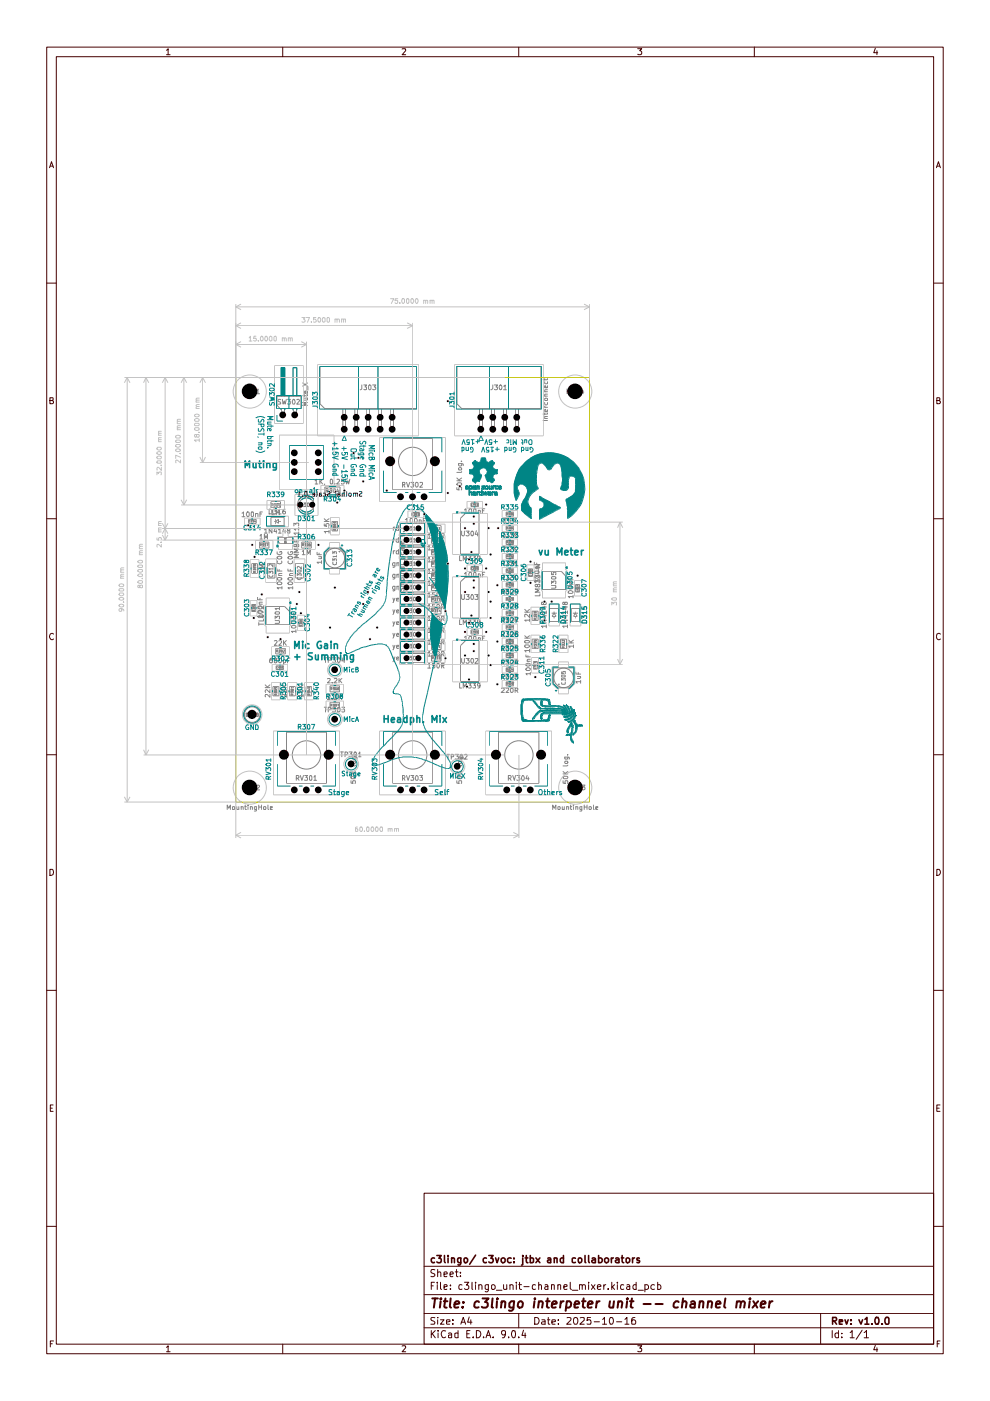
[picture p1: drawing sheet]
<svg xmlns="http://www.w3.org/2000/svg" width="210mm" height="297mm" viewBox="0 0 210 297" stroke-linecap="round" stroke-linejoin="round" font-family="sans-serif">
<g fill="none" stroke="#470000" stroke-width=".21">
<path d="M9.9 10h190.1v277h-190.1zM11.9 12h186.1v273h-186.1zM35.3 10.7l.3-.4v1.3M35.3 11.6h.8M59.9 10v2M85.3 10.4l.6-.1 .1 .3-.7 1h.7M110 10v2M135.2 10.3h.9l-.5 .5 .5 .2-.1 .5h-.8M159.9 10v2M185.6 10.2l-.3 1h.8M185.9 10.8v.8M10.5 35.6l.4-1.3 .4 1.3"/>
<path d="M10.7 35.2h.6M198.5 35.6l.5-1.3 .4 1.3M198.6 35.2h.6M9.9 60h2M198 60h2M10.6 84.9l.6-.1 .1-.4-.7-.1v1.3h.5a.36 .36 0 0 0 .2-.6l-.3-.1M198.6 84.9h.5l.2-.2-.1-.3-.6-.1v1.3h.5l.3-.4-.3-.3M9.9 110h2M198 110h2M11.3 134.5a.58 .58 0 0 0-.8 .1 .58 .58 0 0 0 .2 .8l.3 .2 .3-.1M199.4 134.5l-.4-.2a.66 .66 0 0 0-.5 .8 .66 .66 0 0 0 .8 .5l.1-.1M9.9 160h2"/>
<path d="M198 160h2M10.6 184.3h.5a.71 .71 0 0 1 .2 .8 .71 .71 0 0 1-.7 .5zM198.6 184.3h.5a.71 .71 0 0 1 .3 .8 .71 .71 0 0 1-.8 .5zM9.9 210h2M198 210h2M10.7 234.9h.4M11.3 234.3h-.6v1.3h.6M198.6 234.9h.5M199.3 234.3h-.7v1.3h.7M89.9 253h108.1v32h-108.1zM9.9 260h2M89.9 278.5h108.1"/>
<path d="M89.9 274.5h108.1M89.9 268.5h108.1M91.4 272.6h.5M92.1 271.9h-.7v1.5M92.2 279.4h-.8v.5l.6 .3 .2 .3-.2 .3h-.6M92.2 269.2h-.8a.61 .61 0 0 0 .1 .7 .61 .61 0 0 0 .6 .2l.1 .3a.6 .6 0 0 1-.8 .2M92.7 271.9v.1M92.7 272.4v1M92.8 279.3v.1M92.8 269.8l.2-.1h.4l.1 1M92.8 269.2v1.5M92.8 279.8v1"/>
<path d="M93.4 279.8h.7l-.7 1h.7M93.4 271.9v1.3l.2 .2M94.1 272.9l.7-.2-.1-.3-.6 .1v.8h.6M94.1 270.2l.7-.1-.1-.4h-.6v.9h.6M95.4 270.2l.7-.1-.2-.4h-.4l-.1 .8 .2 .2 .4-.1M95.5 273.2v.2M95.5 272.5v.1M96 279.8v.2M96.5 269.7h.6M96.8 269.2v1.3l.3 .2M97.6 270.5v.2M97.6 269.7v.2"/>
<path d="M98 272.5l-.5-.1-.2 .3 .1 .6h.6M98.5 271.9h.9l-.5 .6h.2l.3 .2v.4l-.3 .3-.6-.2M99.5 279.2l-.4 1.1h1M99.8 279.8v1M100.1 271.9v1.4l.1 .1M100.8 271.9v.1M100.8 272.4v1M101.5 272.5h.1a.36 .36 0 0 1 .6 .1v.8M101.5 272.4v1M103.5 272.4v1.2l-.2 .3-.4-.1M103.5 272.5l-.4-.1-.2 .1v.7l.2 .2 .4-.1M104.2 272.5l.3-.1 .3 .1 .2 .6a.45 .45 0 0 1-.8 .1z"/>
<path d="M105.2 273.6h1.2M106.8 272.4v.8l.1 .2 .5-.2M107.4 272.4v1M108.1 272.5h.1a.36 .36 0 0 1 .6 .1v.8M108.1 272.4v1M109.5 271.9v.1M109.5 272.4v1M110 278.5v3M110 272.4h.6M110.2 271.9v1.3l.4 .2M111.1 272.8h1.1M113.4 279.3a.79 .79 0 0 1 .9 .5 .79 .79 0 0 1-.3 1h-.6z"/>
<path d="M113.5 272.5l-.4-.1-.2 .3v.6h.6M114.2 272.5l.2-.1 .3 .1 .1 .9M114.2 271.9v1.5M114.9 279.8h.6l.1 .2v.8h-.7v-.5l.7-.1M115.6 272.5h.5l.1 .9M116.1 279.8h.5M116.2 272.7l-.5 .1-.2 .2 .2 .4 .5-.1M116.2 279.3v1.3l.1 .2h.3M116.9 272.5l.2-.1 .4 .1v.9M116.9 272.4v1M118.3 272.5l.1-.1 .5 .1v.9M118.3 272.4v1"/>
<path d="M118.4 279.8v.2M119.5 272.9l.7-.2v-.2l-.5-.1-.2 .2v.6l.2 .2 .5-.1M120.2 279.4h.8l.1 .3-1 1.1h1M120.9 271.9v1.3l.3 .2M121.3 273.6h1.2M121.8 279.4l.3-.1a.88 .88 0 0 1 .2 1.5h-.5l-.1-.3-.1-.7zM122.9 272.5l.1-.1 .4 .1v.9M122.9 272.4v1M123 279.4h.9v.5l-1 .9h1M123.4 272.6a.35 .35 0 0 1 .4-.2 .35 .35 0 0 1 .3 .2v.8M124.8 271.9v.1M124.8 272.4v1"/>
<path d="M125.2 279.3h-.7v.7l.2-.2 .5 .1v.9l-.7-.1M125.4 272.4l.8 1M126.2 272.4l-.8 1M126.7 272.9l.7-.2-.1-.2-.4-.1-.2 .2v.6l.2 .2 .4-.1M127.8 279.7l.4-.4v1.5M128 272.4v1M128.4 272.4l-.4 .3M128.9 273.2v.2M129.4 279.4l.3-.1a.96 .96 0 0 1 .1 1.5h-.4l-.2-.6zM129.7 271.9v1.5M129.8 272.8l.5 .6M130.3 272.4l-.6 .6"/>
<path d="M130.9 271.9v.1M130.9 272.4v1M132.2 272.5l-.4-.1-.2 .3 .1 .6h.5M132.5 279.7l.4-.4v1.5M132.9 272.5h.5l.1 .9M133.5 272.7l-.5 .1-.2 .2 .2 .4 .5-.1M134.6 279.3l-.5 .1-.2 .3v1h.8l.1-.5-.2-.3-.4-.1-.3 .4M134.9 272.5l-.4-.1-.3 .3v.4l.3 .3 .4-.1M134.9 271.9v1.5M135.3 273.6h1.1M136.7 272.5h.6l.2 .6a.52 .52 0 0 1-.8 .2M136.7 272.4v1.5"/>
<path d="M138.8 272.5h-.6l-.2 .6a.52 .52 0 0 0 .8 .2M139.4 272.5l.5-.1 .2 .3v.4l-.2 .3-.5-.1M139.4 271.9v1.5M174 278.5v6.5M198 260h2M10.7 284.9h.4M11.3 284.3h-.6v1.3M35.3 285.7l.3-.4v1.3M35.3 286.6h.8M59.9 285v2M85.3 285.4l.6-.1 .1 .3-.7 1h.7M89.9 281.5h108.1"/>
<path d="M91.4 282.1v1.5M91.6 282.7l.7 .9M92.3 282.1l-.9 .9M92.9 282.1v.1M92.9 282.6v1M94.5 282.2a.67 .67 0 0 0-.9 .1 .67 .67 0 0 0 0 .9l.2 .3 .3 .1 .4-.1M94.7 280.3l.7-.1-.1-.4h-.6v.2v.8h.6M95.1 282.7l.5-.1 .2 .2v.8M95.8 283l-.7 .1v.4h.7M96 280.7v.1M97.1 282.7h-.7v.8l.3 .1 .4-.1M97.1 282.1v1.5"/>
<path d="M97.7 280.8l.5-1.5 .5 1.5M97.8 280.3h.8M99 282.8h.5M99.7 282.1h-.7v1.5h.7M100.3 283.5v.1M101 282.1a.78 .78 0 0 1 .9 .8 .78 .78 0 0 1-.9 .7zM102.5 283.5v.1M103 283.6l.5-1.5 .6 1.5M103.2 283.1h.7M104.6 283.5v.1M107.2 282.7l-.3 .3h-.3a.6 .6 0 0 1-.2-.8h.7a1.18 1.18 0 0 1-.3 1.4h-.3M107.9 283.5v.1"/>
<path d="M108.6 282.2h.5a1.1 1.1 0 0 1-.1 1.4l-.4-.1-.1-.5zM110 283.5v.1M110 285v2M111 282l-.3 1.1h.8M111.3 282.6v1M117 280.3l.8-.1-.1-.4h-.6l-.1 .2 .1 .8h.6M118.4 280.7v.1M126 280.2h1.1M127.8 280.8h.8M130.7 280.2h1.1M132.5 280.8h.8M135.2 285.3h.9l-.5 .5 .5 .2-.1 .5h-.8"/>
<path d="M159.9 285v2M176.4 282.1v1.5M177.8 282.7l-.5-.1-.3 .3v.4l.3 .3 .5-.1M177.8 282.1v1.5M178.5 283.5v.1M178.5 282.7v.1M180.3 282.5l.4-.4v1.5M180.3 283.6h.8M182.8 282l-1.3 2M183.2 282.5l.5-.4v1.5M183.2 283.6h.9M185.6 285.2l-.3 1h.8"/>
<path d="M185.9 285.7v.9M198.7 284.9h.4M199.3 284.3h-.6v1.3"/>
</g>
<g fill="none" stroke="#470000" stroke-width=".34">
<path d="M92.1 266.8l-.4-.1-.3 .3v.4l.3 .3 .4-.1M92.6 266.2h1l-.6 .6 .5 .1v.7l-.6 .1-.3-.2M94.2 266.2v1.3l.2 .2M95 266.2v.2M95 266.7v1M95.8 266.9l.1-.2 .5 .2v.8M95.8 266.7v1M97.7 266.7v1.2l-.2 .3-.4-.1M97.7 266.8l-.4-.1-.3 .3 .1 .6h.6M98.5 266.8l.4-.1 .2 .3v.4l-.2 .3-.4-.1zM100.8 266.1l-1.2 2M103.1 266.8l-.4-.1-.3 .3v.4l.3 .3 .4-.1"/>
<path d="M103.6 266.2h1l-.5 .6 .4 .1a.6 .6 0 0 1-.2 .8l-.7-.2M105.1 266.7l.3 1 .3-1M106.3 267a.47 .47 0 0 1 .4-.3 .47 .47 0 0 1 .4 .3v.4l-.3 .3-.5-.2zM108.4 266.8a.52 .52 0 0 0-.8 .2l.2 .6h.6M109 267.5v.2M109 266.8v.1M110.8 266.7v1.4l-.2 .1M110.8 266.2v.2M111.3 266.7h.6M111.6 266.2v1.3l.3 .2M112.4 266.8l.5-.1 .2 .2v.6l-.2 .2-.5-.1M112.4 266.2v1.5"/>
<path d="M113.6 266.7l.9 1M114.5 266.7l-.9 1M116.2 266.8h.6v.9M116.8 267l-.7 .3 .1 .4 .6-.1M117.5 266.9l.2-.2 .4 .1v.9M117.5 266.7v1M119.5 266.8l-.5-.1-.2 .3v.4l.2 .3 .5-.1M119.5 266.2v1.5M122 266.8l-.4-.1-.3 .2v.6l.3 .2 .4-.1M122.7 266.8l.4-.1 .3 .3v.4l-.3 .3-.4-.1zM124 266.2v1.4l.2 .1M124.8 266.2v1.3l.2 .2"/>
<path d="M125.6 266.8l.4-.1 .2 .2v.8M126.2 267l-.7 .3 .2 .4 .5-.1M126.9 266.8a.52 .52 0 0 1 .8 .2l-.2 .6h-.6M126.9 266.2v1.5M128.2 267a.47 .47 0 0 1 .4-.3 .47 .47 0 0 1 .4 .3v.4l-.3 .3-.4-.2zM129.6 266.7v1M130 266.7l-.4 .3M130.6 266.8l.4-.1 .2 .2v.8M131.2 267l-.7 .3 .2 .4 .5-.1M131.7 266.7h.5M131.9 266.2v1.3l.3 .2M132.8 266.9v-.1a.45 .45 0 0 1 .7 .2l-.1 .5-.4 .2-.2-.2z"/>
<path d="M134.1 266.7v1M134.5 266.7l-.4 .3M135.6 266.8h-.6v.3l.6 .3-.1 .3-.5-.1M179.2 279.8l.3 1 .3-1M180.4 279.8v.2M182.1 279.8l.4 1 .4-1M183.4 279.7l.4-.4v1.5M185.7 279.4l.5-.1 .2 .5-.2 1h-.4l-.2-.3-.1-.7zM187.8 279.4l.5-.1 .2 .3v.9l-.2 .3h-.4l-.2-.3-.1-.7zM176.5 280.1l.7-.1 .2-.2-.1-.4-.8-.1v1.5M176.9 280.1l.5 .7M178 280.2h.6v-.4h-.6v1h.6"/>
<path d="M180.4 280.7v.1M183.4 280.8h.8M184.8 280.7v.1M187 280.7v.1"/>
</g>
<g fill="none" stroke="#470000" stroke-width=".42">
<path d="M91.7 275.3h1.1M92.2 275.3l-.2 1.9M93.4 275.9l-.1 1.3M93.5 275.3l-.2 .1h.3l-.1-.1-.1 .2M94.1 275.9h.8M94.4 275.3l-.2 1.7 .2 .2h.3M95.5 275.3l-.1 1.7 .2 .2M96.4 276.6l.9-.2 .1-.2-.2-.3h-.5l-.3 .3-.1 .8 .3 .2h.6M98.1 277.1v.1M98.3 276.1v.1M101.6 276.1l-.2-.2a.67 .67 0 0 0-.8 .4v.8a.64 .64 0 0 0 .9 .1M102.3 275.3h1.3l-.8 .8 .5 .1 .1 .7-.4 .3h-.6l-.2-.1"/>
<path d="M104.4 275.3l-.1 1.9h.2M105.4 275.9l-.1 1.3M105.5 275.3v.2M106.3 276.1a.52 .52 0 0 1 .8 0v1.1M106.4 275.9l-.2 1.3M109 275.9l-.2 1.7a.65 .65 0 0 1-.9 .2M109 276.1l-.2-.2h-.4l-.4 .4v.8l.3 .1h.5M109.9 276.1l.6-.2 .4 .4-.1 .6a.55 .55 0 0 1-.5 .3 .55 .55 0 0 1-.5-.3zM113.3 275.9l-.1 1.3M113.4 275.3v.2M114.3 276.1l.2-.2h.4l.1 .2-.1 1.1M114.3 275.9l-.2 1.3"/>
<path d="M115.8 275.9h.7M116.1 275.3l-.1 1.7 .4 .2M117.1 276.6l.9-.2 .1-.2-.3-.3h-.4l-.3 .3-.1 .8 .2 .2h.6M118.9 275.9l-.2 1.3M119.5 275.9l-.4 .2-.2 .2M120.2 276.1l.2-.2h.4l.3 .4-.1 .6a.72 .72 0 0 1-1 .3M120.2 275.9l-.3 2M121.8 276.6l1-.2-.2-.5h-.5l-.1 .2-.2 .9 .2 .2h.6M123.4 275.9h.8M123.7 275.3l-.1 1.7 .4 .2M124.7 276.6l.9-.2 .1-.2-.3-.3h-.4l-.3 .3-.1 .8 .2 .2h.6M126.5 275.9l-.1 1.3"/>
<path d="M127.1 275.9l-.4 .2-.2 .2M129.3 275.9l-.1 1.3h.6l.2-.1M130.2 275.9l-.2 1.3M131.1 276.1l.3-.2 .5 .2-.1 1.1M131.1 275.9l-.2 1.3M133 275.9l-.2 1.3M133.1 275.3l-.2 .1h.2v-.1l-.1 .2M133.6 275.9h.7M134 275.3l-.3 1.7 .5 .2M136.4 276.5h1.6M139 276.5h1.5M143.9 276.1l-.2-.2h-.4l-.4 .4-.1 .6 .2 .3h.7"/>
<path d="M144.7 276.1l.3-.2h.3l.2 .2-.1 1.1M144.8 275.3l-.2 1.9M146.5 276.1l.3-.2h.3l.2 .2v1.1M147.4 276.4l-1 .2-.1 .2 .3 .4h.7M148.4 276.1l.2-.2h.4l.1 .2v1.1M148.4 275.9l-.2 1.3M150.2 276.1l.3-.2 .4 .2-.1 1.1M150.2 275.9l-.2 1.3M151.8 276.6l1-.2-.3-.5-.6 .2-.1 .9 .2 .2h.6M153.8 275.3l-.3 1.7 .3 .2M156.3 276.1l.3-.2 .4 .2-.1 1.1M156.3 275.9l-.2 1.3"/>
<path d="M157.1 276.2l.3-.3 .5 .2-.1 1.1M159 275.9l-.2 1.3M159 275.3l-.1 .1h.2l-.1-.1v.2M159.7 275.9l.9 1.3M160.7 275.9l-1.1 1.3M161.3 276.6l1-.2v-.2l-.2-.3h-.4l-.4 .3-.1 .8 .3 .2h.6M163.2 275.9l-.2 1.3M163.8 275.9l-.4 .2-.2 .2"/>
</g>
<g fill="none" stroke="#848484" stroke-width=".21">
<path d="M67.9 77.8h20.4v8.9h-19.4l-1-1.1zM76 77.8v8.9M80.1 77.8v8.9M96.9 77.8h17.8v8.9h-16.8l-1-1.1zM103.8 77.8v8.9M107.8 77.8v8.9M51.6 82.5v1M51.6 83h.5M52.1 82.5v1M52.5 82.5h.6l-.4 .3 .4 .2v.4h-.6M53.6 82.5h.3l.1 .1v.6l-.2 .3-.3-.3zM54.4 82.7l.3-.2v1"/>
<path d="M54.4 83.5h.6M58.7 84h5.1v2.6h-4.5l-.6-.7zM59.5 84.8l-.4-.1-.2 .2 .2 .3 .3 .1v.4h-.5M59.6 84v-6h.7v6M59.6 86.6v1.7h.7v-1.7M59.9 84.7l.1 1 .3-.7 .2 .7 .2-1M61 84.7h.6l-.3 .4 .3 .1v.4h-.6M62.1 84.8l.1-.1a.53 .53 0 0 1 .4 .5 .53 .53 0 0 1-.5 .5l-.1-.4zM62.2 84v-6h.7v6M62.2 86.6v1.7h.7v-1.7M62.9 84.8l.4-.1 .2 .2-.6 .8h.6M64.2 81.2l1 .7"/>
<path d="M64.5 84.4h.7M64.5 83.7v.4M65.1 84.4l.1 .4h-.7M65.2 85.3h-1l.7 .4-.7 .2h1M65.2 83.7v.2h-1M65.2 83v.4h-.6l-.1-.3 .3-.2 .1 .5M65.2 81.2l-1 .7M65.3 82v.7M72.7 86.7v4.7h.6v-4.7M75.2 86.7v4.7h.6v-4.7M76.7 81.6v.9l-.3 .1M77.1 81.6h.6l-.3 .4 .3 .1v.4h-.6"/>
<path d="M77.8 86.7v4.7h.6v-4.7M78.3 81.6l.4 .2v.7l-.2 .1-.4-.1v-.7zM79 81.6h.7l-.4 .4h.3l.1 .5-.3 .1-.4-.1M80.3 86.7v4.7h.6v-4.7M82.8 86.7v4.7h.6v-4.7M83.3 93h8.4v10.8h-8.4zM97.2 99.3l.5-.2 .2 .1v.4l-.6 .1zM97.2 98.3h.8l.2 .1v.3M97.3 98.3l-.1 .3 .3 .2 .4-.1v-.4M97.8 97.8h.1M97.9 100l-.1 .2h-.9M101.6 86.7v4.7h.7v-4.7"/>
<path d="M104.2 86.7v4.7h.7v-4.7M104.5 81.6v.8l-.4 .2M104.8 81.6h.7l-.3 .4h.2l.1 .5-.3 .1-.4-.1M105.9 81.7l.2-.1a.55 .55 0 0 1 .3 .5 .55 .55 0 0 1-.3 .5l-.3-.4zM106.7 86.7v4.7h.7v-4.7M106.8 81.9l.3-.3v1M106.8 82.6h.6M109.3 86.7v4.7h.6v-4.7M115.1 89.2h1M115.5 86.1l.2 .3M115.5 85.3v.4l.2 .2 .4-.2v-.4M115.5 84.5h.6v.3l-.5 .1z"/>
<path d="M115.5 80.9l.1 .5h.4l.1-.5M115.5 84h.6M115.5 88.7h.6M115.5 80.3v.3M115.5 87.5v.5M115.5 86.4h.6M115.5 83.1h.6M116.1 88.3h-.6l.1 .4M116.1 87.5v.3h-1M116.1 86.9l-.1 .4h-.4l-.1-.4 .2-.1 .1 .5M116.1 83.6h-.5v.4M116.1 82.6h-.5v.5"/>
<path d="M116.1 81.8v.4h-.6v-.4h.2l.1 .4M116.1 80.3l-.1 .2h-.9M120.2 82.5v1M120.2 83h.6M120.8 82.5v1M121.2 82.5h.6l-.3 .3 .3 .3v.3h-.6M122.3 82.5a.52 .52 0 0 1 .5 .4 .52 .52 0 0 1-.4 .6l-.2-.4zM123.4 82.4l-.3 .7h.7M123.6 82.8v.7M51.3 108.8l.3-.3v1.1M51.3 109.6h.6M52.4 108.5l.4 .2v.6l-.2 .3-.4-.5z"/>
<path d="M52.7 110.1h1.6v.9h-1.6zM53 110.4h-.2v.3h.2M53.1 110.4h.3v.3h-.3M53.3 108.5h.4l.1 .2v.6l-.2 .3-.3-.3zM53.4 119.5h1.2v2h-1.2zM53.6 110.4h.1v.3M53.6 110.7h.2M53.9 119.8h.3l-.2 .1-.1-.2h-.2v.2l.2-.1M54.1 110.3l-.1 .3h.2M54.1 110.4v.3M54.2 109h.5v.6M54.2 108.9v.7"/>
<path d="M55 114.9h2v1.3h-2zM55.1 113.6l.3-.3v1M55.1 114.3h.5M55.1 109h.4M55.2 115.5h.2v-.2h-.2v.5M55.2 115.5l.2 .3M55.6 115.3h.3l-.1 .1 .1 .3h-.3M55.6 108.5h-.5v1.1M56 112.4l.4-.3v.9M56 119.7h-1l.8 .4-.8 .3h1M56 114.3v-1l.4 .7 .3-.7v1M56 113h.6"/>
<path d="M56.1 115.3h.2l-.1 .1 .1 .1v.3l-.2-.1M56.5 115.3h.4l-.2 .5M56.7 119.4h1.6v3.2h-1.6zM57.1 107.9l.6 .3v.5l-.4 .3h-.2zM57.4 109.7h2.8v1.8h-2.8zM57.4 106.4h2.1v1.3h-2.1zM57.6 108.4l.2-.3v1M57.6 109.1h.6M57.6 107.1h.3l.1-.2-.4-.1v.5M57.7 112.1v.9l-.6-.9v.9M57.8 107.1l.2 .2M57.9 119.6v.5l-.5-.5h-.3v.4"/>
<path d="M58 107.9h.6l-.3 .5 .3 .1v.4h-.6M58.1 106.8h.3l-.2 .2h.2v.2h-.3M58.1 110.5h.4M58.3 112l-.2 .7h.6M58.5 110v1.1M58.5 110.5l.6-.4v.9zM58.5 106.8h.4l-.2 .2h.2v.2h-.4M58.6 109.1v-1l.3 .7 .4-.7v1M58.6 112.4v.6M58.8 118.1a.63 .63 0 0 1 1 .2 .54 .54 0 0 1-.6 .3 .54 .54 0 0 1-.4-.5zM58.8 117v.4a.54 .54 0 0 0 .6 .2 .54 .54 0 0 0 .3-.7h-.3v.3M58.8 119v.4a.52 .52 0 0 0 .6 .1 .52 .52 0 0 0 .3-.5"/>
<path d="M59 112.4l.4-.3v.9M59 108.2l.3-.3v1.1M59 113h.6M59 109h.6M59.1 110.5h.5M59.1 113.9h2.9v1.4h-2.6l-.3-.4zM59.4 107l-.3 .1v-.3l.3 .1-.3 .4M60.2 112l-.3 .7h.7M60.3 115l.4-.1v.3h-.3zM60.3 114.9v-.2h.4v.2M60.3 114.4l.4-.1v.2zM60.5 107.9l-.4 .1-.2 .8 .2 .2 .4-.2v-.4h-.5l-.1 .1"/>
<path d="M60.5 112.4v.6M60.7 114.2h-.4l.1 .1M60.7 114v.3M60.7 114.9l-.1 .2M61.1 119a.45 .45 0 0 0 .5 .6 .45 .45 0 0 0 .4-.6M61.1 118a.58 .58 0 0 1 1 .3 .58 .58 0 0 1-1.1-.1zM61.1 117a.46 .46 0 0 0 .5 .6 .46 .46 0 0 0 .4-.7h-.4v.3M61.1 112.5l-.1-.3 .4-.1 .1 .3-.5 .2v.4l.5-.1v-.3l-.2-.1M62.3 114.5v.4h1M62.3 113.8h.9l.1 .3M62.3 111.5v-.6l.4 .3 .1-.3h.4v.6M62.7 119.4h1.6v3.2h-1.6z"/>
<path d="M62.8 115.6l.2-.3 .3 .2v.4h-1v-.3l.4-.2 .1 .2v.3M62.8 114.6v.3M63.3 117.5h-1l.8 .4-.8 .3h1M63.3 116.4h-1l.8 .4-.8 .3h1M63.3 113h-1l.4 .4M63.3 112.1h-1l.4 .3M63.3 111.8v.6M63.3 112.8v.6M63.6 105.8a1.93 1.93 0 0 1 2.9 .1v2.3a1.93 1.93 0 0 1-2.8 .3 1.93 1.93 0 0 1-.1-2.7zM63.6 106.6l.5 .1-.1 .7h-.4zM64 114.9h2v1.3h-2zM64.1 116.9l.2-.3v1"/>
<path d="M64.1 117.6h.6M64.1 115.5h.3v-.2h-.3v.5M64.2 115.5l.2 .3M64.4 106.6h.4l-.2 .3 .2 .1v.4l-.4-.1M64.6 115.3h.3l-.2 .1 .2 .3h-.3M65.1 117.6v-1l.3 .7 .4-.7v1M65.2 106.7h.4l-.1 .7h-.3zM65.8 115.3l-.2 .1v.4h.2v-.3h-.2M65.9 106.8l.3-.2v.8M65.9 107.4h.4M66.8 101.9l.3-.3v1M66.8 102.6h.6"/>
<path d="M67.2 117.1v.5h1M67.6 118h.6M67.6 117.3v.3M67.8 101.6v1M67.9 102l.5 .6M68.1 118l.1 .4h-.6M68.2 119.2h-1l.3 .3M68.2 118.9v.6M68.4 101.6l-.6 .6M68.7 111.1v.4l.6 .1-.2-.4 .5-.2 .2 .2-.1 .4M68.7 110.6h1.1M68.7 110l.6 .6"/>
<path d="M68.8 102.6l-.1 .2M68.9 103.3h3.2v1.6h-3.2zM69.1 104h.5l-.1-.4h-.4v.8M69.3 104l.3 .4M69.7 112h.1M69.8 112.7h-1.1l.3 .3M69.8 112.4v.6M69.8 110l-.6 .4M69.8 116.2h2.3l1 1v3.3h-4.3v-3.3zM69.9 103.6h.4l-.2 .3h.2v.5h-.4M70.2 101.6l.3 .3-.1 .7h-.3l-.1-.2v-.5zM70.4 110.5h1.2v2.1h-1.2z"/>
<path d="M70.6 119v-.5l.2 .2 .1-.2h.3v.5M70.6 117.5v-.5l.2 .2 .1-.2h.3v.5M70.7 119.3l-.1 .3 .3 .2 .4-.2-.1-.3M70.7 112v-.4l.2 .2v-.2h.3v.4M70.7 111.2h.5a.22 .22 0 0 1-.2 .3 .22 .22 0 0 1-.3-.3zM70.7 111v-.3l.2 .2v-.2h.3v.3M70.8 103.6l.3 .1v.7h-.2l-.2-.1v-.5zM71 102.5v.1M71 112.4v-.2l-.3-.1v.3h.5M71.2 112.1l-.2 .2M71.3 118h-.7l.1 .2M71.3 117.7v.5"/>
<path d="M71.5 101.7h.5v.3l-.6 .6h.6M71.6 103.6l-.2 .6h.5M71.8 117h.4M71.8 103.8v.6M72 116.8v.3M72.9 101.6h-.5v.5l.4-.1 .2 .4-.2 .2-.4-.1M73.2 101.6l.3 1 .2-.7 .2 .7 .3-1M83.4 111.8v.6M83.4 114.3v.7M83.4 116.8v.6M83.7 111.8l-.3 .2M83.7 114.3h-.2l-.1 .2"/>
<path d="M83.7 119.3v.8l-.2 .2-.2-.1M83.7 119.4l-.3-.1-.2 .2v.3l.2 .2 .3-.1M83.7 116.8l-.3 .2M84.2 119.4h.4v.6M84.2 119.3v.7M84.5 111.4v1h-.4v-.6h.4M84.5 114.3h-.4l-.1 .2v.3l.2 .2 .3-.1M84.5 116.5v.9h-.4v-.6h.4M84.5 114v1M84.7 119.7h.1M84.7 117.9l.1 .6h.2l.3-.6 .4 .3-.1 .3M84.8 113.2l.5-.1 .4 .3a.52 .52 0 0 1-.6 .3 .52 .52 0 0 1-.4-.4z"/>
<path d="M85 111h5v2.1h-5zM85 113.6h5v1.9h-5zM85 116h5v2.1h-5zM85 118.6h5v1.9h-5zM85 119.7h.9v.3M85 117.1v.4l.2 .1 .5-.2-.1-.3M85.2 116.2l.2 .6 .3-.2-.1-.4M85.3 102.8l.6-.1v-.3l-.6-.1v1M85.5 112.7h.2M85.6 114.9l.1 .2-.2 .2h-.4l-.1-.4 .2-.1 .1 .5M85.6 102.8l.3 .5M85.7 116.2h-.6l-.1 .5"/>
<path d="M85.7 115.7l-.2 .1h-.8M85.7 112h-1l.2 .3M85.7 111.7v.6M85.8 113.9v.7M85.8 118.7v.8M85.9 110.2l.4-.3v1M85.9 110.9h.6M86.1 116.6l.5 .2v.4l-.2 .2h-.3zM86.1 111.6l.5 .2v.4l-.2 .2h-.3zM86.1 114.1l.5 .2v.4l-.3 .2h-.2zM86.1 119.1l.5 .2v.5l-.3 .1h-.2zM86.2 102.3l.3 1 .4-1"/>
<path d="M86.8 116.6h.5l-.2 .3 .2 .1v.3h-.5M86.8 111.6h.5l-.2 .3 .2 .1v.3h-.5M86.8 114.1h.5l-.2 .3 .2 .1v.4h-.5M86.8 119.1h.5l-.2 .3 .2 .1v.3h-.5M87 109.9h.4l.1 .2v.6l-.3 .2-.2-.2zM87.1 102.3h.6l-.3 .3 .3 .3-.1 .3-.4 .1-.1-.2M87.3 108.7h1.6v.7h-1.6zM87.7 116.8l.1-.2v.8M87.7 111.8l.1-.2v.8M87.7 114.3l.1-.2v.8M87.7 108.8l-.3 .1v.2l.2 .2 .1-.1M87.7 119.3l.1-.2v.8"/>
<path d="M87.7 114.9h.4M87.7 112.4h.4M87.7 117.4h.4M87.7 119.9h.4M87.8 108.8h.3l-.2 .2 .2 .2h-.3M88 109.9h.3l.2 .3-.3 .7-.3-.2zM88.1 102.4l.4-.1 .1 .1v.6l-.2 .3-.3-.4zM88.2 108.9l.1-.1v.5M88.2 109.3h.2M88.3 111.6h.6l-.3 .3 .3 .1v.3h-.6M88.4 116.8l.2-.2v.8M88.4 114.2h.5v.2l-.6 .5h.6"/>
<path d="M88.4 117.4h.5M88.6 119.1l.3 .2v.5l-.2 .1-.3-.1v-.5zM88.8 108.8h-.2v.2l.3 .2h-.3M88.9 110.3l.3-.1 .1 .7M88.9 110.2v.7M89.1 102.4l.4-.1 .1 .4-.6 .6h.6M89.7 110.4h.4M90.3 109.9h-.6v1M90.7 118.4l.3-.3v1M90.7 115.9l.3-.3v1M90.7 113.4l.3-.3v1M90.7 119.1h.6"/>
<path d="M90.7 116.6h.6M90.7 114.1h.6M91.5 111.5h2v1.1h-2zM91.5 113.9h2v1.3h-2zM91.5 116.5h2v1.1h-2zM91.5 118.9h2v1.3h-2zM91.7 119.5h.2v-.2h-.2v.5M91.7 117.1h.2v-.3h-.2v.5M91.7 114.5h.2v-.2h-.2v.5M91.7 112.1h.1l.1-.3h-.2v.5M91.7 119.5l.2 .3M91.7 117.1l.2 .2"/>
<path d="M91.7 114.5l.2 .3M91.7 112.1l.2 .2M92.1 119.3h.3l-.2 .1 .2 .1v.3h-.3M92.1 116.8h.3l-.2 .2 .2 .2h-.3M92.1 114.3h.3l-.2 .1 .2 .1v.3h-.3M92.1 111.8h.3l-.2 .2h.2v.2h-.3M92.2 118.1h-.5v.5l.1-.2 .4 .2v.4h-.5M92.2 115.6h-.5v.5h.5l-.1 .5-.4-.1M92.2 113.1h-.5v.5l.1-.1 .4 .1v.4h-.5M92.6 119.4l.2-.1v.5M92.6 116.9l.2-.1v.5M92.6 114.3h.2v.2l-.2 .3h.2"/>
<path d="M92.6 111.8h.2l-.2 .5h.2M92.6 119.8h.2M92.6 117.3h.2M92.6 118.3l.4-.2a.58 .58 0 0 1-.1 1l-.3-.1zM92.7 115.7l.2-.1a.66 .66 0 0 1 .1 1h-.3l-.1-.2zM92.7 113.1h.3l.2 .4-.2 .6-.4-.2zM93.1 111.9l.1-.1v.5M93.1 112.3h.2M93.2 119.5l-.1-.2h.2v.1l-.2 .1v.3h.2v-.3M93.2 114.3h.1v.5h-.2zM93.3 117l-.2 .1v-.3h.2v.3l-.2 .2M93.6 118.6h.5v-.4l-.5-.1v1"/>
<path d="M93.6 116.2l.5-.1v-.4l-.1-.1h-.4v1M93.6 113.6h.5v-.4l-.5-.1v1M93.8 118.6l.3 .5M93.8 116.2l.3 .4M93.8 113.6l.3 .5M96.9 103.4v.4l.5 .1-.1-.5h.6l-.1 .5M96.9 102.6l.2-.2h.6l.2 .1a.52 .52 0 0 1-.5 .5 .52 .52 0 0 1-.5-.4zM96.9 101.9h1M96.9 101.3l.6 .6M97.5 117.9v1h.4M97.7 109.9l1-1.1h2.9v8.7h-3.9zM97.9 112.6v.8l.2 .2 .4-.2v-.8"/>
<path d="M97.9 101.3l-.6 .5M98.2 118.9v-1l.4 .7 .3-.7v1M98.5 108.1l.3-.2v1M98.5 108.9h.6M98.8 112.6h.7l-.4 .3 .4 .3-.1 .3h-.6M99.3 117.9h.6l-.3 .4h.2l.1 .1-.1 .5-.5-.1M99.6 107.9h.3l.1 .1v.6l-.3 .3a.66 .66 0 0 1-.1-1zM99.9 106.6h1.6v.8h-1.6zM99.9 112.7l.2-.1a.54 .54 0 0 1 .3 .5 .54 .54 0 0 1-.3 .5l-.3-.4zM100.2 106.8h-.3v.3h.3M100.2 117.9h.6l-.3 .4 .3 .1v.4h-.6M100.4 106.8h.1v.3h-.1"/>
<path d="M100.5 107.9h.3l.1 .1v.6l-.1 .3-.4-.3zM100.7 106.9l.2-.1v.3M100.7 107.1h.3M101 112.5l-.2 .8h.5M101.1 106.8h.2v.3h-.2zM101.3 112.9v.7M101.4 108.3h.5v.6M101.4 108.2v.7M101.8 118.3l-.4 .2-.1-.1v-.5h.5v.7l-.2 .3h-.3M102.3 108.3h.3M102.8 107.9h-.5v1M106.5 112.9h.6l-.3 .3 .3 .1v.4l-.2 .2-.4-.2"/>
<path d="M106.6 119.1l.2-.2v.9M106.6 115.9h.5v.3l-.6 .6h.6M106.6 119.8h.5M106.8 110.2l.3-.4v1M106.8 110.8h.6M107.3 108.6h1.6v.8h-1.6zM107.3 111.5h1.6v.9h-1.6zM107.3 114.6h1.6v.8h-1.6zM107.3 117.6h1.6v.8h-1.6zM107.4 109h.3l-.1-.2h-.2v.4M107.4 112h.3v-.2h-.3v.3M107.4 118h.3v-.2h-.3v.4"/>
<path d="M107.4 115h.2l.1-.2h-.3v.4M107.5 113.7v.2M107.5 119.7v.1M107.5 116.8h.1M107.6 109l.1 .2M107.6 112l.1 .1M107.6 118l.1 .2M107.6 115l.1 .2M107.8 108.8h.3l-.2 .1 .2 .2-.3 .1M107.8 111.8h.3l-.2 .2h.2v.1h-.3M107.8 117.8h.3l-.2 .1 .2 .2-.3 .1M107.8 114.8h.3l-.2 .1 .2 .2h-.3"/>
<path d="M107.9 112.9h.6l-.3 .3 .3 .1v.4l-.1 .2-.5-.2M108 115.9h.5v.3l-.6 .6h.6M108.2 108.8h.2v.4h-.2M108.2 111.8h.2v.3h-.2M108.2 117.8h.2v.4h-.2M108.2 114.8h.2v.4l-.2-.1M108.3 109.8h-.5v.5h.5l-.1 .5-.4-.1M108.5 118.9h-.5v.4h.5v.5l-.5-.1M108.6 117.8h.2l-.2 .4h.2M108.6 114.8h.2l-.1 .1 .1 .2h-.2M108.7 111.7l-.1 .4h.2M108.8 108.8h-.2v.2l.2-.1v.2l-.2 .1"/>
<path d="M108.8 111.9v.2M108.8 109.8v1M108.9 110.2l.4 .6M109 112.9v1M109 115.8v1M109 118.9v.9M109.1 113.3l.5 .6M109.1 119.3l.5 .5M109.1 116.2l.5 .6M109.3 109.8l-.5 .6M109.6 112.9l-.6 .5M109.6 118.9l-.6 .5"/>
<path d="M109.6 115.8l-.6 .6M113.3 119.2v.5h1M113.5 119.7h1l-1 .6h1M113.8 119.4v.3M53.4 128.1h.8v1.6h-.8zM53.6 129.2v-.2h.4v.2M53.6 128.7l.2-.1 .2 .2h-.4zM53.6 128.5v-.3h.4v.3M53.6 129.3v.3h.3l.1-.3M53.7 120.9v-.3l.2 .2 .2-.2v.3M53.7 120.4v-.2l.2 .2v-.2h.2v.2M54 121.4v-.3h-.3v.3h.5"/>
<path d="M54.2 121.1l-.2 .2M54.6 126.7v.5h1M54.7 129.5h.6l.3 .1a.53 .53 0 0 1-.4 .5 .53 .53 0 0 1-.6-.4zM54.7 128.6l.8-.1 .1 .4-.6 .2-.4-.2zM54.9 132v.6M54.9 132.3h1M54.9 130.5l.8-.1 .2 .1v.3l-.8 .1-.2-.2zM54.9 128.1h.7M55.1 126.8v.4M55.6 130.7h-1l.3 .3M55.6 127.7h-.6v.4M55.6 130.4v.6"/>
<path d="M55.9 131.2v.5h-1M55.9 129.8l-1-.4v.6M55.9 128.4v.7l-.7-.7-.3 .2 .1 .4M56 121.1h-1l.4 .2M56 120.8v.5M56.4 128.6h3.9l1 1v2.9h-4.9zM57 121.6v-.5l.4 .3v-.3h.4v.5M57.1 121.9a.39 .39 0 0 0 .2 .4 .39 .39 0 0 0 .4 0l.2-.2-.1-.2M57.7 139.5l-.4 .1-.2 .8 .3 .1h.3v-.5l-.1-.1-.5 .2M57.9 120.6h-.9l.3 .2M57.9 120.4v.4M58.2 135.9l.4-.1 .2 .2-.6 .8h.6"/>
<path d="M58.3 140l-.1-.1v-.3h.5v.3l-.5 .1v.5h.1h.4v-.5h-.2M58.3 131.6l1 .1v.4l-1 .1M58.3 131.2v-.6l.4 .4 .1-.4h.4v.6M58.3 129.8l.8-.1 .2 .1v.3l-.8 .1-.2-.1zM58.5 137.5h2v1.1h-2zM58.6 138h.3v-.2h-.3v.5M58.7 138l.2 .3M58.8 123.5l.6-.1 .4 .3-.3 .3h-.6zM58.8 122.6a.63 .63 0 0 1 1 .2 .54 .54 0 0 1-.6 .3 .54 .54 0 0 1-.4-.5zM58.8 120.6v.5h1M59.1 137.8h.3l-.2 .2h.2v.2h-.3M59.1 135.9h.6v.3l-.6 .6h.6"/>
<path d="M59.1 139.7l.3-.2a.54 .54 0 0 1 .3 .5 .54 .54 0 0 1-.3 .5l-.3-.1zM59.1 122h.7M59.2 120.7v.4M59.3 129h-1l.3 .3M59.3 128.8v.5M59.6 137.8l.3 .2-.2 .3-.1-.3zM59.8 124.6h-1l.2 .3M59.8 121.6h-.6v.4M59.8 124.4v.5M60.1 137.8h.2l-.2 .5h.2M60.1 135.8v1M60.3 136.2l.4 .6"/>
<path d="M60.7 135.8l-.6 .6M61 123.6a.58 .58 0 0 1 1.1 .1l-.2 .3h-.7zM61 120.6v.5h1.1M61.1 122.5a.58 .58 0 0 1 1 .3 .58 .58 0 0 1-1.1-.1zM61.4 122h.7M61.5 139.5h-.5v1M61.6 120.7v.4M61.8 132.8a.52 .52 0 0 1 .6-.2 .52 .52 0 0 1 .3 .4 .52 .52 0 0 1-.5 .2 .52 .52 0 0 1-.4-.4zM61.8 131.8l.2-.1h.6l.1 .1a.47 .47 0 0 1-.4 .5 .47 .47 0 0 1-.5-.5zM61.8 129.9v.4h.9M62.1 124.6h-1.1l.3 .3M62.1 121.6h-.5l-.2 .2 .1 .2"/>
<path d="M62.1 124.4v.5M62.1 131.2h.6M62.2 130v.3M62.7 133.9h-.9l.3 .2M62.7 130.8h-.6l.1 .4M62.7 133.5v.6M63 122.1v-.5l.4 .3 .1-.3h.3v.5M63 121l.2-.1h.5l.2 .2-.2 .2h-.5zM63.1 122.4l-.1 .2a.39 .39 0 0 0 .5 .3 .39 .39 0 0 0 .3-.5M63.4 131.3h.8v1.6h-.8zM63.5 132.4v-.3h.5v.3M63.6 132.5v.2h.3l.1-.2"/>
<path d="M63.7 131.7l.3 .1v.2l-.5-.1zM63.7 131.4h.3M63.9 120.1v.5l-.5-.5h-.3v.4M63.9 131.4v.2l-.4-.2M68.7 139.4h.6M69 139.4v1.1M69.6 140h.5l.1-.5-.6-.1v1.1M70.5 139.4h.6l-.3 .5 .3 .1v.4h-.6M71.5 139.6l.3-.2a.55 .55 0 0 1 .3 .6 .55 .55 0 0 1-.3 .5l-.3-.2zM72.7 139.4l-.2 .7h.6M73 139.8v.7M83.3 131.8l.2 .6"/>
<path d="M83.3 129.3l.2 .7M83.3 139.3l.2 .7M83.3 136.8l.2 .7M83.3 134.3l.2 .7M83.3 126.8l.2 .6M83.7 124.3v.8l-.2 .2-.2-.1M83.7 124.4l-.3-.1-.2 .2v.3l.2 .2 .3-.1M83.7 121.8v.8l-.4 .2M83.7 121.8h-.3l-.2 .2 .1 .4h.4M83.7 131.8l-.4 1M83.7 129.3l-.4 1M83.7 139.3l-.4 1"/>
<path d="M83.7 136.8l-.4 1M83.7 134.3l-.4 1M83.7 126.8l-.4 1M84.1 132.2l.5-.2-.1-.2-.4 .1v.4l.4 .1M84.1 129.6l.5-.1-.2-.2-.3 .2v.3l.1 .2 .3-.1M84.1 139.6l.5-.1-.2-.2-.3 .1v.4l.1 .2 .3-.1M84.1 137.2l.5-.2-.1-.2-.4 .1v.4l.1 .2 .3-.1M84.1 134.6l.5-.1-.2-.2-.3 .2v.3l.1 .2 .3-.1M84.1 127.1l.5-.1-.1-.2-.4 .1v.4l.4 .1M84.2 124.4h.4v.6M84.2 121.9l.1-.1h.3v.6M84.2 121.8v.6"/>
<path d="M84.2 124.3v.7M84.7 124.7v.5h.4a.36 .36 0 0 1 .1-.4 .36 .36 0 0 1 .4 0v.5M84.7 121.6h1M85 121h5v2.1h-5zM85 123.6h5v1.9h-5zM85 126h5v2.1h-5zM85 128.6h5v1.9h-5zM85 131h5v2.1h-5zM85 133.6h5v1.9h-5zM85 136h5v2h-5zM85 138.6h5v1.9h-5zM85 122.6l.5-.1 .2 .4-.2 .1h-.4z"/>
<path d="M85 124.3h.7M85.2 120.2l.2 .5 .3-.1-.1-.4M85.7 123.9h-.6v.4M85.7 123.4h-.6v.5M85.7 121.9l-.2 .2h-.8M85.7 121.2h-.7l.1 .4M85.7 120.2h-.7v.4M86.1 121.6l.5 .2v.4l-.2 .2h-.3zM86.1 124.1l.5 .2v.5l-.3 .1h-.2zM86.1 131.6l.5 .2v.4l-.2 .2h-.3zM86.1 129.1l.5 .2v.5l-.3 .1h-.2zM86.1 139.1l.5 .2v.4l-.2 .2h-.3z"/>
<path d="M86.1 136.6l.5 .2v.4l-.2 .2h-.3zM86.1 126.6l.5 .2v.4l-.2 .2h-.3zM86.1 134.1l.5 .2v.4l-.3 .2h-.2zM86.8 121.6h.5l-.2 .3 .2 .1v.3h-.5M86.8 124.1h.5l-.2 .3 .2 .1v.3h-.5M86.8 131.6h.5l-.2 .4h.2v.4h-.5M86.8 129.1h.5l-.2 .3 .2 .1v.3h-.5M86.8 139.1h.5l-.2 .3 .2 .1v.3h-.5M86.8 136.6h.5l-.2 .3 .2 .1v.4h-.5M86.8 126.6h.5l-.2 .3 .2 .1v.3h-.5M86.8 134.1h.5l-.2 .3 .2 .1v.3h-.5M87.7 139.2h.4l-.1 .7h-.2z"/>
<path d="M87.8 121.6h.2l.1 .2-.1 .6h-.2l-.1-.2zM87.8 131.6h.2l.1 .2-.1 .6-.3-.1zM87.8 136.6h.2l.1 .2-.1 .6-.3-.1zM87.8 126.6h.2l.1 .2-.1 .6-.3-.1zM87.8 124.1l.3 .1v.6l-.2 .1-.2-.1v-.6zM87.8 129.1l.3 .1v.6l-.2 .1-.2-.1v-.6zM87.8 134.1l.3 .1v.5l-.2 .2-.2-.2v-.5zM88.3 136.6h.6l-.3 .3 .3 .1v.4h-.6M88.3 126.6h.6l-.3 .8M88.4 139.1h.5v.4l-.6 .4h.6M88.6 124.4h-.2v-.2h.5v.2l-.5 .1v.3l.2 .1 .3-.1v-.3l-.2-.1M88.6 134.1l-.2 .6h.5"/>
<path d="M88.8 129.1l-.4 .2v.5h.5l-.1-.4h-.3l-.1 .2M88.8 134.4v.5M88.9 122l-.2 .1-.3-.1v-.3h.5v.5l-.4 .2M88.9 131.6h-.5v.4h.5v.4h-.5M90.7 125.9l.3-.3v1M90.7 128.4l.3-.3v1M90.7 133.4l.3-.3v1M90.7 135.9l.3-.3v1M90.7 120.9l.3-.3v1M90.7 123.4l.3-.3v1M90.7 130.9l.3-.3v1M90.7 138.4l.3-.3v1"/>
<path d="M90.7 126.6h.6M90.7 129.1h.6M90.7 134.1h.6M90.7 136.6h.6M90.7 121.6h.6M90.7 124.1h.6M90.7 131.6h.6M90.7 139.1h.6M91.5 121.5h2v1.1h-2zM91.5 123.9h2v1.3h-2zM91.5 126.4h2v1.2h-2zM91.5 128.9h2v1.3h-2z"/>
<path d="M91.5 131.4h2v1.2h-2zM91.5 133.9h2v1.3h-2zM91.5 136.4h2v1.3h-2zM91.5 138.9h2v1.3h-2zM91.7 127h.2v-.2h-.2v.5M91.7 132h.2v-.2h-.2v.5M91.7 124.5h.2v-.2l-.2-.1v.6M91.7 122h.2v-.2h-.2v.5M91.7 129.5h.2v-.2l-.2-.1v.6M91.7 137h.2v-.2h-.2v.5M91.7 139.6l.2-.1-.1-.3h-.1v.5M91.7 134.6l.2-.1-.1-.3h-.1v.5"/>
<path d="M91.7 127l.2 .3M91.7 132l.2 .3M91.7 124.5l.2 .3M91.7 122l.2 .3M91.7 129.5l.2 .3M91.7 137l.2 .3M91.7 139.6l.2 .1M91.7 134.6l.2 .1M92.1 126.8h.3l-.2 .2 .2 .2h-.3M92.1 131.8h.3l-.2 .2 .2 .2h-.3M92.1 124.2h.3l-.2 .3h.2v.3h-.3M92.1 121.8h.3l-.2 .2 .2 .2h-.3"/>
<path d="M92.1 129.2h.3l-.2 .3h.2v.3h-.3M92.1 136.8h.3l-.2 .1 .2 .3h-.3M92.1 139.2h.3l-.2 .3h.2v.2h-.3M92.1 134.2h.3l-.2 .3h.2v.2h-.3M92.2 125.6h-.5v.5h.5l-.1 .5-.4-.1M92.2 128.1h-.5v.5h.5v.4h-.5M92.2 133.1h-.5v.5h.5v.4h-.5M92.2 135.6h-.5v.5h.5l-.1 .5-.4-.1M92.2 120.6h-.5v.5h.5l-.1 .5-.4-.1M92.2 123.1h-.5v.5h.5v.4h-.5M92.2 130.6h-.5v.5h.5l-.1 .5-.4-.1M92.2 138.1h-.5v.5h.5v.4h-.5"/>
<path d="M92.6 127l.2-.2v.5M92.6 132l.2-.2v.5M92.6 124.4l.2-.2v.6M92.6 121.9l.2-.1v.5M92.6 129.4l.2-.2v.6M92.6 136.9l.2-.1v.5M92.6 139.4l.2-.2v.5M92.6 134.4l.2-.2v.5M92.6 127.3h.2M92.6 132.3h.2M92.6 124.8h.2M92.6 122.3h.2"/>
<path d="M92.6 129.8h.2M92.6 137.3h.2M92.6 139.7h.2M92.6 134.7h.2M92.6 123.3l.4-.2a.58 .58 0 0 1-.1 1l-.3-.1zM92.6 138.3l.3-.2a.55 .55 0 0 1 .3 .5 .55 .55 0 0 1-.3 .5l-.3-.2zM92.7 125.6a.51 .51 0 0 1 .5 .4 .51 .51 0 0 1-.2 .6h-.3l-.1-.2zM92.7 128.2l.3-.1a.58 .58 0 0 1-.1 1l-.3-.2zM92.7 133.2l.3-.1a.58 .58 0 0 1-.1 1l-.3-.2zM92.7 135.6a.51 .51 0 0 1 .5 .4 .51 .51 0 0 1-.2 .6h-.3l-.1-.2zM92.7 120.6a.51 .51 0 0 1 .5 .4 .51 .51 0 0 1-.2 .6h-.3l-.1-.2zM92.7 130.6a.51 .51 0 0 1 .5 .4 .51 .51 0 0 1-.2 .6h-.3l-.1-.2z"/>
<path d="M93 131.8h.3l-.1 .2h.1v.3l-.3-.1M93 121.8h.3l-.1 .5M93.1 136.9l.1-.1v.5M93.1 134.3l.2-.1v.3l-.3 .2h.3M93.1 137.3h.2M93.2 129.2l-.1 .4h.2M93.2 139.2l.1 .1v.4h-.2zM93.3 126.8h-.2v.2h.2v.2h-.2M93.3 124.2l-.2 .2v.4h.2v-.3l-.2 .1M93.3 129.4v.4M93.6 126.2l.5-.1v-.4l-.5-.1v1M93.6 128.6h.5v-.4l-.5-.1v1"/>
<path d="M93.6 133.6h.5v-.4l-.5-.1v1M93.6 136.1h.5v-.4l-.5-.1v1M93.6 121.2l.5-.1v-.4l-.5-.1v1M93.6 123.6h.5v-.4l-.5-.1v1M93.6 131.1h.5v-.4l-.5-.1v1M93.6 138.6h.5v-.4l-.5-.1v1M93.8 126.2l.3 .4M93.8 128.6l.3 .5M93.8 133.6l.3 .5M93.8 136.1l.3 .5M93.8 121.2l.3 .4M93.8 123.6l.3 .5"/>
<path d="M93.8 131.1l.3 .5M93.8 138.6l.3 .5M97.5 131.4v1h.4M97.7 123.3l1-.9h2.9v8.6h-3.9zM97.7 136.9l1-1.1h2.9v8.7h-3.9zM97.9 126.1v.8l.1 .2h.4l.1-.2v-.8M97.9 139.6v.8l.2 .2 .4-.2v-.8M98.2 132.4v-1l.4 .7 .3-.7v1M98.5 135.1l.3-.2v.9M98.5 121.7l.3-.4v1M98.5 135.8h.6M98.5 122.3h.6"/>
<path d="M98.8 126.1h.7l-.4 .4h.3l.1 .2-.1 .4-.6-.1M98.8 139.6h.7l-.4 .4 .4 .2-.1 .3-.4 .1-.2-.1M99.3 131.4h.6l-.3 .3 .3 .2-.1 .4-.4 .1-.1-.2M99.6 134.9h.3l.1 .1-.1 .8a.52 .52 0 0 1-.5-.3 .52 .52 0 0 1 .2-.6zM99.7 121.3l.3 .2v.7l-.3 .1a.63 .63 0 0 1 0-1zM99.9 120.1h1.6v.8h-1.6zM99.9 133.6h1.6v.8h-1.6zM99.9 126.2l.2-.1a.53 .53 0 0 1 .3 .5 .53 .53 0 0 1-.4 .5l-.2-.4zM99.9 139.7l.1-.1a.52 .52 0 0 1 .4 .5 .52 .52 0 0 1-.3 .5l-.3-.4zM100.2 120.4h-.3v.2h.3M100.2 133.8h-.3v.4h.3M100.2 131.4h.6l-.3 .3 .3 .1v.4l-.1 .2-.5-.2"/>
<path d="M100.4 120.3h.1v.4l-.1-.1M100.4 133.8h.1v.4h-.1M100.4 121.5l.3-.2 .2 .2v.7l-.1 .1-.4-.1zM100.5 134.9h.3l.1 .1-.1 .8h-.3l-.1-.2zM100.7 126.1h.6l-.3 .4h.3v.2v.4l-.6-.1M100.7 133.8h.3l-.1 .4-.2-.1zM100.8 139.7l.5-.1v.3l-.6 .7h.6M100.8 120.3l.2 .1-.1 .3-.2-.1zM101.2 134l-.1-.2h.2l-.2 .4h.2v-.2M101.3 120.4l-.2 .1v-.2h.2v.4h-.2M101.4 135.3h.5v.5M101.4 121.8l.3-.1 .2 .1v.5"/>
<path d="M101.4 121.7v.6M101.4 135.2v.6M101.8 131.8l-.2 .2-.3-.1v-.4h.5v.7l-.5 .2M102.3 135.3h.3M102.3 121.8h.3M102.8 134.9h-.5v.9M102.8 121.3h-.5v1M106.3 130.8h.6l-.3 .4 .3 .2v.3l-.1 .1-.5-.1M106.3 133.9h.5l.1 .2-.6 .8h.6M106.3 137.2l.3-.4v1M106.3 137.8h.6M106.6 127.8l-.3 .7h.6"/>
<path d="M106.6 122.1l.2-.3v1.1M106.6 122.9h.5M106.8 124.8l-.5 .3v.6l.5 .1 .1-.2v-.2l-.2-.2-.4 .2M106.8 128.2v.7M107.3 133.9h.6l-.5 1M107.3 127.8h.6l-.5 1.1M107.3 120.6h1.6v.8h-1.6zM107.3 123.6h1.6v.8h-1.6zM107.3 126.6h1.6v.8h-1.6zM107.3 129.6h1.6v.8h-1.6zM107.3 132.5h1.6v.9h-1.6zM107.3 135.6h1.6v.8h-1.6z"/>
<path d="M107.3 138.6h1.6v.8h-1.6zM107.4 139h.3v-.2h-.3v.3M107.4 133h.3v-.2h-.3v.3M107.4 136h.2l.1-.2h-.3v.4M107.4 130h.3l-.1-.2h-.2v.4M107.4 127h.3v-.2h-.3v.4M107.4 120.9h.3v-.1h-.3v.4M107.4 124h.3v-.2l-.3-.1v.5M107.4 137.2l-.1-.1 .1-.3 .5 .2-.1 .2-.4 .1-.1 .4 .1 .1 .5-.1-.2-.5M107.4 125.3l-.1-.2 .1-.3h.3l.2 .3-.2 .2h-.3l-.1 .3 .1 .2h.4l.1-.3-.2-.2M107.5 122.8v.1M107.6 139l.1 .1"/>
<path d="M107.6 133l.1 .1M107.6 136l.1 .2M107.6 130l.1 .2M107.6 127l.1 .2M107.6 120.9l.1 .3M107.6 124l.1 .2M107.8 139.9h-.4l-.1 .4 .4-.1 .2 .2-.1 .4-.5-.1M107.8 138.8h.3l-.2 .1 .2 .2h-.3M107.8 132.8h.3l-.2 .2h.2v.1h-.3M107.8 135.8h.3l-.2 .1 .2 .2h-.3M107.8 129.8h.3l-.2 .1 .2 .2-.3 .1M107.8 126.8h.3l-.2 .2 .2 .1h-.3"/>
<path d="M107.8 120.8h.3l-.2 .1 .2 .2h-.3M107.8 123.7h.3l-.2 .2 .2 .2-.3 .1M107.9 131.2l-.2 .3h-.3l-.1-.3 .1-.3 .3-.1 .2 .3-.2 .7h-.3M108 121.9h.5v.4l-.6 .6h.6M108.2 138.8h.2l-.2 .3h.2M108.2 132.8h.2l-.2 .3h.2M108.2 135.8h.2l-.2 .4h.2M108.2 129.8h.2l-.2 .4h.2M108.2 126.8h.2l-.2 .4h.2M108.2 120.8h.2v.4l-.2-.1M108.2 123.7h.2v.5h-.2M108.3 133.9h.3l.2 .1v.6l-.3 .3-.3-.4z"/>
<path d="M108.3 136.9l.2-.1 .3 .2v.7l-.3 .1a.58 .58 0 0 1-.2-.9zM108.3 140l.3-.1 .2 .1v.6l-.2 .2-.3-.1zM108.3 127.9l.3-.1 .2 .2v.6l-.3 .3a.68 .68 0 0 1-.2-1zM108.3 130.9l.2-.1 .3 .3v.6l-.2 .1-.3-.1zM108.5 124.8l.3 .3v.5l-.2 .2a.54 .54 0 0 1-.4-.4 .54 .54 0 0 1 .3-.6zM108.6 132.8h.2l-.1 .3M108.6 120.9l.1-.1v.4M108.6 121.2h.2M108.7 129.9l-.1-.1h.2l-.2 .4 .2-.1v-.2M108.7 123.7l.1 .2v.3h-.2zM108.8 138.8h-.2v.2l.2-.1v.2h-.2M108.8 135.8h-.2v.4l.2-.1v-.2l-.2 .1"/>
<path d="M108.8 127h-.2v-.2l.2 .1-.2 .3M109 121.8v1.1M109.1 122.3l.5 .6M109.2 134.4h.4l.2-.2-.1-.3h-.5v1M109.2 137.3h.5l.1-.3-.2-.2h-.4v1M109.2 128.4h.5v-.6h-.5v1.1M109.2 131.4l.5-.1 .1-.2-.2-.3h-.4v1M109.2 125.4l.5-.1 .1-.2-.2-.3h-.4v1M109.5 134.4l.3 .5M109.5 137.3l.3 .5M109.5 128.4l.3 .5M109.5 131.4l.3 .4"/>
<path d="M109.5 125.4l.3 .4M109.6 121.8l-.6 .6M111.3 136.8l.7-.1 .3 .4-.7 .2-.3-.1zM111.3 135.9l.7-.1 .3 .3-.3 .2h-.6l-.1-.1zM111.3 135.3h1M111.3 134.8l.5 .5M111.3 129.8h1M111.3 129.2l.5 .6M111.5 138.9v.4h.9M111.9 139v.3M112.1 120.6h.8v1.6h-.8zM112.2 121.7v-.2h.4v.2"/>
<path d="M112.2 121.2l.4-.1v.3h-.3zM112.2 120.8l.1 .1h.3v-.1h-.2l.1 .1M112.3 137.9h-1l.2 .4M112.3 131.5h-1l.2 .2M112.3 130.2v.7l-.8-.7-.2 .1v.5M112.3 131.2v.5M112.3 137.7v.6M112.3 134.8l-.6 .4M112.3 129.2l-.6 .5M112.3 121.9v.2h.3v-.2M112.4 139.8h-.5l-.1 .2 .1 .2M112.8 135.5h1.3v2h-1.3z"/>
<path d="M112.8 129.6h1.3v1.9h-1.3zM113.2 136.9v-.3l.2 .2 .1-.2 .2 .1v.2M113.2 136.4v-.2l.2 .2v-.2h.3v.2M113.2 135.8v.1h.5v-.1l-.3-.1 .1 .2M113.2 130.9v-.3l.2 .2 .1-.2 .2 .1v.2M113.2 130.2h.5v.1l-.5 .1zM113.3 121.2l.2-.1h.6l.2 .1v.3l-.8 .1zM113.4 122.1h.9a.54 .54 0 0 1-.4 .5 .54 .54 0 0 1-.6-.3zM113.4 129.7l.1 .2h-.3v-.2h.4l.1 .2M113.5 123.5v-.6l.4 .4 .1-.4h.4v.6M113.5 122.6v-.7l.4 .4 .1-.4h.3l.2 .2-.1 .5M113.5 137.4v-.2l-.3-.1v.3h.5"/>
<path d="M113.5 131.4l-.1-.3h-.2v.3h.5M113.6 120.6h.7M113.7 137.1l-.2 .2M113.7 131.1l-.2 .2M114 124l.1-.1 .4 .1v.4h-.5v-.4l-.3-.1-.2 .1 .2 .5 .3-.3M114.1 120.7v.8M114.3 123.2h-1l.3 .3M114.3 120.1h-.5l-.2 .2 .2 .3M114.3 122.9v.6M114.5 125.9v.4h-1M114.5 124.9h-1l.7 .3-.7 .4h1M114.8 131.5h1l-1 .6h1"/>
<path d="M115 121.1h4l.9 1v2.9h-4.9zM115.1 130.6h.7M115.1 128.7h.7M115.2 127.8l.1-.1h.4l.1 .1-.1 .4h-.4l-.2-.5-.3 .1 .1 .4h.2l.1-.2M115.5 130.5v.6l-.8-.3M115.5 128.5v.7l-.8-.3M115.8 132.8h-1l.3 .3M115.8 129.8h-1l.3 .3M115.8 129.5v.6M115.8 132.5v.6M116.5 129h1.9v2.8h-1.9zM116.9 124.1l1 .1v.4l-1 .1"/>
<path d="M116.9 123.8v-.6l.4 .3v-.3h.5v.6M116.9 122.3h.8h.2v.4l-.8 .1-.2-.1zM116.9 121.3v.5h.4v-.5l.6 .1-.1 .4M117 130h1.1M117.5 129.7v.3M117.5 130.7v.4M117.5 130l.4 .7h-.8zM118.8 135.5h1.3v2h-1.3zM118.9 131.1v-.5l.4 .3 .1-.3h.4v.5M119 131.7l.1-.2h.5l.3 .2v.4h-1zM119.2 136.9v-.3l.2 .2 .2-.2 .1 .3M119.2 128.7h1.1"/>
<path d="M119.3 131.5h1l-1 .6h1M119.5 137.4l-.1-.3-.2 .1v.2h.5M119.5 128.6v.6l-.6-.3M119.6 130.6h.7M119.7 136.2v.2l-.3-.2-.2 .1 .1 .1M119.7 135.7v.3l-.3-.3-.2 .1 .1 .1M119.7 137.1l-.2 .2M119.7 127.8l.1-.1h.4l.1 .1-.1 .4h-.4l-.1-.4-.3-.1v.5h.2l.1-.2M119.9 129.9h-1l.3 .2M119.9 129.5v.6M120 130.5v.6l-.8-.3M120 128.5v.7l-.8-.3"/>
<path d="M120.3 132.8h-1l.2 .3M120.3 129.8h-1l.2 .3M120.3 129.5v.6M120.3 132.5v.6M120.5 125.4l.6-.2 .4 .4-.3 .2h-.6l-.1-.1zM120.5 124.5a.63 .63 0 0 1 1 .1 .54 .54 0 0 1-.6 .3 .54 .54 0 0 1-.4-.4zM120.5 122.5v.4h1M120.6 136.3h1M120.6 135.7l.6 .6M120.8 123.9h.7M120.9 122.7v.2M121.1 129h1.8v2.8h-1.8z"/>
<path d="M121.5 130h1.1M121.5 126.5h-1l.2 .2M121.5 123.4h-.6v.5M121.5 126.2v.5M121.6 137h-1l.2 .3M121.6 136.7v.6M121.6 135.7l-.6 .4M122 130l.4 .7h-.8zM122 129.7v.3M122 130.7v.4M122 123.9h.9v1.6h-.9zM122.3 125.2l.2 .2 .1-.2"/>
<path d="M122.3 125v-.2l.1 .1 .2-.1v.2M122.3 124.4h.3v.2h-.3zM122.6 124.2l-.3-.2v.2M123.4 131.1v-.5l.4 .3 .1-.3h.4v.5M123.4 128.7v.4l.5 .1-.1-.5h.6l-.1 .5M123.4 131.7l.2-.2h.5l.3 .2v.4h-1zM124.4 129.9h-1l.3 .2M124.4 129.5v.6M52.1 151.3h.4M52.2 151.2h2.5v.7h-2.5zM52.4 151.3v.5M52.7 151.5h.3v-.2h-.3v.5"/>
<path d="M53.2 151.3h.4l-.2 .1 .2 .3-.1 .1h-.3M53.9 151.3h.2v.5l-.3-.2zM54.7 151.3h-.3v.2l.3-.1v.4h-.3M56.2 145.8h1M56.2 145.2l.6 .6M57.2 147.2v.6l-.6-.6h-.3v.5M57.2 146.2v.7l-.6-.7-.4 .3 .1 .3M57.2 145.2l-.6 .5M57.9 145.6h1.2v1.9h-1.2zM58.2 146.9v-.3l.2 .2 .2-.2v.3M58.2 146.3l.4-.1 .1 .1-.4 .1zM58.2 145.7v.2h.3l-.1-.1 .2-.1v.2"/>
<path d="M58.5 147.4v-.3l-.3 .1v.2h.5M58.5 141.2h1.7v.7h-1.7zM58.7 147.1l-.2 .2M58.9 141.4h-.3l.1 .3h.2M59.1 141.4h.2l-.2 .1h.2v.2h-.2M59.5 141.4h.1v.3l-.2-.1zM59.8 145.8h.9M59.8 145.2l.5 .6M59.8 141.4h.1v.3M59.8 141.7h.3M60.1 140.5h.4v-.6h-.4v1M60.7 147.2v.6l-.5-.6-.4 .1 .1 .4"/>
<path d="M60.7 146.2v.7l-.7-.7-.2 .1 .1 .5M60.7 145.2l-.5 .5M60.7 155.2h8.5v10.9h-8.5zM61 140h.3M61.3 145.6h1.3v1.9h-1.3zM61.7 146.9v-.3l.2 .2 .2-.2 .1 .3M61.7 146.3l.5-.1v.2h-.4zM61.9 147.4v-.3l-.2 .1v.2h.5M62.2 145.8h-.5l.1 .1M62.2 147.1l-.3 .2M62.2 145.7v.2M63.2 145.8h1.1"/>
<path d="M63.2 145.2l.6 .6M63.3 146.3a.58 .58 0 0 1 1 .3 .56 .56 0 0 1-.6 .2 .56 .56 0 0 1-.5-.3zM64.3 147.5h-1.1l.3 .2M64.3 147.2v.5M64.3 145.2l-.6 .5M64.9 145.6h1.2v1.9h-1.2zM65.2 146.9v-.3l.2 .2 .1-.2 .2 .1v.2M65.2 145.8l.4-.1 .1 .1-.5 .1zM65.4 146.2h.3M65.5 147.4v-.2l-.3-.1v.3h.5M65.6 146.1v.3l-.4-.1M65.7 147.1l-.2 .2"/>
<path d="M68.7 149.9h.6M69 149.9v1.1M69.4 147.4l.5-.1 .1 .2-.6 .8h.6M69.4 143.9l.5-.1 .1 .2-.6 .8h.6M69.6 150.5h.5l.1-.5-.6-.1v1.1M70 145.4h2v1.3h-2zM70 148.9h2v1.3h-2zM70.1 149.6l.3-.1v-.2h-.3v.4M70.1 146h.3l-.1-.2h-.2v.5M70.2 149.6l.2 .1M70.2 146l.2 .3M70.4 148.3h.1"/>
<path d="M70.4 144.7v.1M70.5 149.9h.6l-.3 .5 .3 .1v.4h-.6M70.6 149.3h.3l-.2 .2h.2v.2h-.3M70.6 145.8h.3l-.2 .1 .2 .1v.3h-.3M70.9 147.4l.5-.1 .1 .3-.7 .7h.7M70.9 143.9l.5-.1 .1 .3-.7 .7h.7M71.1 149.4a.21 .21 0 0 1 .3 0 .21 .21 0 0 1-.1 .3l-.2-.1zM71.1 145.8h.1l.2 .1-.1 .4-.2-.1zM71.5 149.3h.3l-.1 .4M71.5 150.1l.3-.2a.55 .55 0 0 1 .3 .6 .55 .55 0 0 1-.3 .5l-.3-.2zM71.7 146l-.1-.2h.2v.1l-.2 .1v.3h.2v-.3M71.9 143.8v1"/>
<path d="M71.9 147.3v1M72.1 147.7l.4 .6M72.1 144.3l.4 .5M72.2 159.4h.6M72.5 149.9h.6l-.4 .5h.3l.1 .4-.2 .2-.4-.1M72.5 159.4v1M72.5 147.3l-.6 .6M72.5 143.8l-.6 .6M74 159.4h.7l-.4 .5h.3l.1 .1-.1 .4h-.6M75.1 159.5l.2-.1a.53 .53 0 0 1 .3 .6 .53 .53 0 0 1-.4 .4l-.2-.3zM76 159.8l.3-.4v1M83.3 155.2h8.4v10.9h-8.4z"/>
<path d="M90.7 140.9l.3-.3v1M90.7 141.6h.6M92.2 140.6h-.5v.5h.5v.4l-.2 .1h-.2l-.1-.1M92.7 140.6a.52 .52 0 0 1 .5 .5 .52 .52 0 0 1-.3 .5l-.3-.2zM93.6 141.1h.5v-.5h-.5v1M93.8 141.1l.3 .5M94.7 159.9h.6M95 159.9v1.1M96.5 159.9h.7l-.3 .5 .3 .1v.3l-.2 .2-.5-.1M97.5 144.9v1h.4M98.2 145.9v-1l.4 .7 .3-.7v1M99.3 144.9h.6l-.3 .4h.2l.1 .4-.2 .2-.4-.1"/>
<path d="M100.2 144.9h.6l-.3 .4 .3 .1v.4h-.6M101.8 145.3l-.1 .2h-.4v-.6h.5v.7l-.5 .3M105.7 155.2h8.6v10.9h-8.6zM106.3 140.1l.3-.2v.9M106.3 143.1l.3-.3v1M106.3 146l.5-.1 .1 .2-.6 .7h.6M106.3 140.8h.6M106.3 143.8h.6M107.3 146l.5-.1 .1 .1-.6 .8h.6M107.3 141.6h1.6v.8h-1.6zM107.3 144.6h1.6v.8h-1.6zM107.4 142.9l.1-.1a.55 .55 0 0 1 .4 .5 .55 .55 0 0 1-.4 .5l-.2-.4z"/>
<path d="M107.4 142h.2l.1-.2h-.3v.4M107.4 145h.3v-.2l-.3-.1v.5M107.6 142l.1 .2M107.6 145l.1 .2M107.8 141.8h.3l-.2 .1 .2 .2h-.3M107.8 144.7h.3l-.2 .2 .2 .2-.3 .1M108.2 141.8h.2l-.2 .4h.2M108.2 144.8h.2l-.2 .4h.2M108.3 142.9l.2-.1 .3 .2v.7l-.3 .1a.58 .58 0 0 1-.2-.9zM108.3 146l.3-.1 .2 .1v.6l-.2 .2-.3-.1zM108.6 144.7h.2l-.1 .2 .1 .2-.2 .1M108.7 141.8l-.1 .2h.2"/>
<path d="M108.8 141.9v.3M109.2 140.4h.4l.2-.2-.1-.3h-.5v.9M109.2 143.3h.5l.1-.3-.2-.2h-.4v1M109.2 146.4l.5-.1v-.4h-.5v.9M109.5 140.4l.3 .4M109.5 143.3l.3 .5M109.5 146.4l.3 .4M111.5 141.7a.52 .52 0 0 1 .6-.2 .52 .52 0 0 1 .3 .5l-.1 .2h-.6zM111.5 140.8a.52 .52 0 0 1 .6-.2 .52 .52 0 0 1 .3 .5 .52 .52 0 0 1-.5 .1 .52 .52 0 0 1-.4-.4zM111.8 140.2h.6M112.4 142.8h-.9l.3 .3M112.4 142.6v.5"/>
<path d="M113.1 140.3h.8v1.6h-.8zM113.2 141.4v-.3l.2 .2 .3-.2v.3M113.3 141.5l-.1 .1 .2 .2 .3-.1v-.2M113.7 140.8h-.5l.2 .1M113.7 140.5h-.5l.2 .1M113.7 140.3v.3M113.7 140.8v.1M117.3 141.6h4.3v3.3l-1 .9h-2.3l-1-.9zM118.3 145.1h.4M118.5 144.9v.4M119.1 144.7l.1 .4h.6v-.4M119.1 144.3v-.4l.2 .2 .1-.2h.4v.4"/>
<path d="M119.1 143.1h.7v.4l-.6 .1zM119.1 142.4v.4h.3v-.4h.4v.4M122.1 142.5v.4h1M122.4 143.4h.7M122.6 142.6v.3M123 143.4l.1 .3-.2 .1h-.5M123.1 144.5h-1l.2 .4M123.1 144.3v.6M48.2 171.6v-.9l.3 .7 .4-.7v.9M49.3 171.1l.4-.1v.6l-.4-.1zM50.2 171v.5h.4M50.6 171v.6"/>
<path d="M51.1 171.1h.5v.5M51.1 171v.6M51.6 166.5v1M51.6 167h.5M51.9 171h.3M52 170.7v.8l.2 .1M52.1 166.5v1M52.5 166.5h.6l-.4 .4 .4 .1v.4h-.6M52.6 170.7v.1M52.6 171v.6M53.1 171.1h.4v.5M53.1 171v.6"/>
<path d="M53.7 166.5l.3 .1v.7l-.2 .2-.3-.2v-.7zM54.4 171.6l-.5-.1 .1-.5h.4v.9l-.5 .1M54.4 166.5h.4l.2 .2-.6 .8h.6M54.9 170.7v.9M54.9 171.1h.6M55.5 170.7v.9M55.9 171.1l.4-.1v.6l-.4-.1zM56.8 170.7v.8l.2 .1M57.3 171.4l.4-.2v-.2h-.4v.6h.4M62.8 165l.5-.1v-.4l-.5-.1v1M63.1 165l.3 .4M63.7 164.4l.3 1 .3-1"/>
<path d="M64.6 164.4h.6l-.3 .4 .3 .1v.5h-.6M65.8 164.4l.3 .3-.1 .7h-.3l-.1-.1v-.6zM66.5 164.8l.3-.4v1M66.5 165.4h.6M73.2 160h.3l.2-.2v-.3l-.5-.1v1M74.4 165.5v.5l.4 .1v-.6h.5v.6M74.4 164.7l.8-.1 .2 .1v.3l-.8 .1-.2-.1zM74.4 164.1h1M74.4 163.6l.5 .5M74.8 161.5l.5-.1 .1 .4h-.6zM75.3 160h.1M75.4 162.2l-.1 .2h-.9"/>
<path d="M75.4 160.5l-.1 .5-.5-.1v-.4h.8l.1 .5M75.4 163.6l-.6 .4M76 160.4h.5M85.3 165h.4l.2-.2-.2-.4h-.4v1M85.6 165l.3 .4M86.2 164.4l.3 1 .4-1M87.1 164.4h.6l-.3 .4h.2l.1 .2-.1 .4h-.5M88.3 164.4l.3 .3v.6l-.1 .1a.54 .54 0 0 1-.5-.4 .54 .54 0 0 1 .3-.6zM89 164.4h.6l-.4 .4 .4 .1v.5h-.6M95.7 160.4h.4l.1-.4-.5-.1v1.1M96.9 165.5v.5l.5 .1-.1-.5 .5-.1v.6M96.9 164.8l.2-.2h.6l.2 .1v.3l-.8 .1z"/>
<path d="M96.9 164.1h1M96.9 163.6l.6 .5M97.2 160.5h.9l.1 .5M97.3 161.4h.5l.1 .4h-.6zM97.3 160.5v.5h.5l.1-.5M97.6 160l.2-.1a.53 .53 0 0 1 .3 .6 .53 .53 0 0 1-.4 .5l-.2-.4zM97.8 160h.1M97.9 162.2l-.1 .2h-.9M97.9 163.6l-.6 .4M98.5 160l.4-.1 .2 .3-.6 .8h.6M107.8 165h.4l.2-.2-.2-.4h-.4v1M108 165l.4 .4"/>
<path d="M108.7 164.4l.4 1 .2-1M109.6 164.4h.6l-.3 .4 .3 .2v.3l-.1 .1h-.5M110.8 164.4a.53 .53 0 0 1 .4 .6 .53 .53 0 0 1-.5 .4l-.1-.6zM111.8 164.4l-.3 .7h.7M112 164.8v.6M117.2 171.6v-.9l.3 .7 .4-.7v.9M118.3 171.1l.4-.1v.6l-.4-.1zM119.2 171v.6l.4-.1M119.4 165.5v.5l.5 .1-.1-.5 .5-.1v.6M119.4 164.8l.1-.2h.7l.2 .2-.2 .3h-.7zM119.4 164.1h1M119.4 163.6l.6 .5"/>
<path d="M119.6 171v.6M119.7 160.5h.9v.5M119.8 161.4h.5l.1 .3-.2 .2h-.3l-.2-.2zM119.8 160.5v.5h.5v-.5M120.1 171.1h.5v.5M120.1 171v.6M120.3 160h.1M120.4 162.2l-.2 .2h-.8M120.4 163.6l-.6 .4M120.6 167h.5M120.6 166.5v1M120.9 171h.3"/>
<path d="M121 170.7v.8l.2 .1M121.1 166.5v1M121.5 166.5h.6l-.3 .4 .3 .1v.4h-.6M121.6 170.7v.1M121.6 171v.6M122.1 171.1h.4v.5M122.1 171v.6M122.7 166.5l.3 .1v.7l-.1 .2-.4-.2v-.7zM123.4 171.6l-.5-.1 .1-.5h.4v.9l-.5 .1M123.4 166.5h.6l-.3 .4 .3 .1v.3l-.2 .2-.4-.1M123.9 171.1h.6M123.9 170.7v.9"/>
<path d="M124.5 170.7v.9M124.9 171.1l.4-.1v.6l-.4-.1zM125.8 170.7v.8l.2 .1M126.3 171.4l.4-.2v-.2h-.4v.6h.4"/>
<circle cx="87.5" cy="97.8" r="3"/>
<circle cx="65" cy="107.1" r="1.57"/>
<circle cx="65.2" cy="115.5" r=".22"/>
<circle cx="71" cy="118.3" r="2.07"/>
<circle cx="53.5" cy="151.5" r="1.65"/>
<circle cx="119.5" cy="143.7" r="2.07"/>
<circle cx="65" cy="160.1" r="3"/>
<circle cx="87.5" cy="160.1" r="3"/>
<circle cx="110" cy="160.1" r="3"/>
</g>
<g fill="none" stroke="#c2c2c2" stroke-width=".21">
<path d="M58.2 77.5h6.1v12.3h-6.1zM67.4 77.3h21.4v15.1h-21.4zM96.4 77.3h18.8v15.1h-18.8zM59.2 92.2h11.6v11.6h-11.6zM80.5 92.8h13.9v13.6h-13.9zM51.9 109.9h3.3v1.4h-3.3zM53 118.7h1.9v3.7h-1.9zM54.1 114.6h3.8v1.9h-3.8zM56.3 118.5h2.3v5h-2.3zM56.5 109.4h4.7v2.3h-4.7zM56.6 106.1h3.7v1.9h-3.7zM58.8 113.7h1.2v-1.1h1.1v1.1h1.2v1.8h-.3v1h-2.9v-1h-.3z"/>
<path d="M62.4 118.5h2.2v5h-2.2zM62.5 104.9h4.9v4.4h-4.9zM63.1 114.6h3.7v1.9h-3.7zM68 102.9h4.9v2.3h-4.9zM69.9 115h2.1v1h.3l1.1 1.1v3.7h-1.4v.9h-2.1v-.9h-1.3v-3.7l1.1-1.1h.2zM70.1 109.7h1.8v3.7h-1.8zM84.7 110.7h5.6v30.1h-5.6zM84.7 113.3h5.6M84.7 113.2h5.6M84.7 115.7h5.6M84.7 115.9h5.6M84.7 118.2h5.6"/>
<path d="M84.7 118.3h5.6M86.5 108.3h3.3v1.5h-3.3zM90.6 111.1h3.8v1.9h-3.8zM90.6 113.6h3.8v1.9h-3.8zM90.6 116.1h3.8v1.9h-3.8zM90.6 118.6h3.8v1.9h-3.8zM96 108.8h1.4v-.2h4.4v.2h1.5v8.8h-1.5v.1h-4.4v-.1h-1.4zM99 119.8h3.3v1.4h-3.3zM99 106.3h3.3v1.4h-3.3zM106.5 108.2h3.3v1.5h-3.3zM106.5 111.3h3.3v1.4h-3.3zM106.5 114.3h3.3v1.4h-3.3z"/>
<path d="M106.5 117.3h3.3v1.4h-3.3zM111.7 119.8h1.5v3.3h-1.5zM115 119.3h4.9v1.6h.3v4.4h-.3v1.5h-4.9v-1.5h-.2v-4.4h.2zM53 127.3h1.5v3.3h-1.5zM56.4 126.8h4.9v1.5h.3v4.4h-.3v1.5h-4.9v-1.5h-.2v-4.4h.2zM57.6 137.1h3.7v1.9h-3.7zM63 130.4h1.6v3.3h-1.6zM84.7 138.2h5.6M84.7 138.4h5.6M84.7 128.2h5.6M84.7 128.4h5.6M84.7 125.8h5.6"/>
<path d="M84.7 133.4h5.6M84.7 130.8h5.6M84.7 130.9h5.6M84.7 133.2h5.6M84.7 123.2h5.6M84.7 135.8h5.6M84.7 120.8h5.6M84.7 120.9h5.6M84.7 125.9h5.6M84.7 123.3h5.6M90.6 138.6h3.8v1.9h-3.8zM90.6 121.1h3.8v1.9h-3.8z"/>
<path d="M90.6 123.6h3.8v1.9h-3.8zM90.6 126.1h3.8v1.9h-3.8zM90.6 128.6h3.8v1.9h-3.8zM90.6 131.1h3.8v1.9h-3.8zM90.6 133.6h3.8v1.9h-3.8zM90.6 136.1h3.8v1.9h-3.8zM96 122.3h1.4v-.2h4.4v.2h1.5v8.7h-1.5v.3h-4.4v-.3h-1.4zM96 135.8h1.4v-.2h4.4v.2h1.5v8.8h-1.5v.1h-4.4v-.1h-1.4zM99 133.3h3.3v1.4h-3.3zM106.5 120.3h3.3v1.4h-3.3zM106.5 123.2h3.3v1.6h-3.3zM106.5 126.3h3.3v1.4h-3.3z"/>
<path d="M106.5 129.2h3.3v1.6h-3.3zM106.5 132.3h3.3v1.4h-3.3zM106.5 135.3h3.3v1.4h-3.3zM106.5 138.3h3.3v1.4h-3.3zM112.6 134.7h1.8v3.7h-1.8zM112.6 128.7h1.8v3.7h-1.8zM112.7 139.4h1.5v3.3h-1.5zM116.4 128.1h2.3v4.6h-2.3zM118.5 134.7h1.9v3.7h-1.9zM120.9 128.1h2.2v4.6h-2.2zM121.8 123.1h1.4v3.3h-1.4zM57.5 144.7h1.9v3.7h-1.9z"/>
<path d="M57.7 140.8h3.3v1.5h-3.3zM58 155h14v13.5h-14zM61 144.7h1.9v3.7h-1.9zM64.6 144.7h1.8v3.7h-1.8zM69.1 145.1h3.8v1.9h-3.8zM69.1 148.6h3.8v1.9h-3.8zM80.5 155h13.9v13.5h-13.9zM103 155h14v13.5h-14zM106.5 141.3h3.3v1.4h-3.3zM106.5 144.2h3.3v1.6h-3.3zM117.1 141.4h1.3v-1.1h2.1v1.1h1.4v3.6l-1.2 1.1h-.2v1h-2.1v-1h-.2l-1.1-1.1z"/>
<circle cx="53" cy="83" r="3.5"/>
<circle cx="122" cy="83" r="3.5"/>
<circle cx="53.5" cy="151.5" r="2.07"/>
<circle cx="71" cy="142" r="1.57"/>
<circle cx="71" cy="152.5" r="1.57"/>
<circle cx="53" cy="167" r="3.5"/>
<circle cx="74.5" cy="162" r="1.57"/>
<circle cx="97" cy="162.5" r="1.57"/>
<circle cx="122" cy="167" r="3.5"/>
</g>
<g fill="none" stroke="#008585" stroke-width=".21">
<path d="M101.1 103h.1M101.2 103.2h.1M101.2 103.3h.1M101.2 103h.1M101.2 103.2h.2M101.4 103.2h.1M101.4 103.2l.1 .1M101.5 103.3h.1M101.5 103h.1M101.6 103.1h.1M101.6 103.1l-.6-.1v.8h.2v-.6M101.6 103.1v.7h-.1v-.5"/>
<path d="M101.6 103.5h.1"/>
</g>
<path d="M101 103l.6 .1v.7h-.1l-.1-.6h-.2v.6h-.2z" fill="#008585"/>
<g fill="none" stroke="#008585" stroke-width=".21">
<path d="M102.8 103.3h.1M102.8 103.3h.2M103 103.8h.1M103 103.3h.1M103 103.8h.3M103 103.3l.1 .3M103.1 103.6h.1M103.1 103.2h.1M103.1 103h.1M103.1 103.2h.2M103.1 103.2l-.1 .1M103.2 103.6h.1"/>
<path d="M103.3 103.6h.1M103.3 103.2h.1M103.3 103.2v.4h-.2M103.3 103.8h.1M103.3 103h.1M103.3 103l.2 .2v.4l-.2 .2M103.3 103h-.3l-.2 .2v.4l.2 .2M103.4 103.1h.1M103.4 103.7h.1M103.5 103.5h.1"/>
</g>
<path d="M102.8 103.2l.2-.2h.3l.2 .2v.4l-.2 .2h-.3l-.2-.5h.2l.1 .3h.2v-.3l-.2-.1-.3 .1z" fill="#008585"/>
<g fill="none" stroke="#008585" stroke-width=".21">
<path d="M101.6 104.9h.1M101.6 104.7h.1M101.6 104.6h.1M101.6 104.4h.1M101.6 104.9v.1h.6M101.6 104.4v.5M101.7 104.7h.1M101.7 104.3h.1M101.8 104.9h.1M101.8 104.4h.1M101.8 104.9h.2M101.9 104.4h.1"/>
<path d="M102 105h.1M102 104.9h.1M102 104.5h.1M102 104.3h.1M102 104.3h-.4v.1M102 104.5l-.3-.1 .1 .5M102 104.5v.4M102 104.3l.1 .1v-.5h.1v1.1M102.1 105h.1M102.1 104.7h.1M102.2 105h.1"/>
</g>
<path d="M101.6 104.3l.5 .1v-.5h.1v1.1h-.6v-.3l.2 .2 .3-.1-.1-.4h-.3v.3h-.1z" fill="#008585"/>
<g fill="none" stroke="#008585" stroke-width=".21">
<path d="M102.1 103.7h.1M102.2 103.1h.1M102.2 103.1v.2l.4 .2M102.3 103.2h.1M102.3 103.3h.1M102.3 103.8h.1M102.3 103.2h.4M102.3 103.2v.1M102.3 103.3h.4v.4h-.6M102.5 103.2h.1M102.5 103.3h.1M102.5 103h.1"/>
<path d="M102.6 103.6h.1M102.6 103.5h.1M102.6 103.6l-.4-.1-.1 .2M102.6 103.5v.1M102.7 103h.1M102.7 103.2h.1M102.7 103l-.5 .1M102.7 103v.1M102.7 103.1h.1M102.7 103.5h.1M102.7 103.1v.1"/>
</g>
<path d="M102.2 103.1h.5v.2l-.4-.1 .4 .2v.4l-.6-.1 .1-.2 .4 .1-.4-.3z" fill="#008585"/>
<path d="M104.6 103h.1M104.7 103.2h.1M104.7 103h.1M104.7 103.2h.2M104.8 103h.1M104.9 103.2h.1M104.9 103h.1M104.9 103.1h.1M104.9 103h-.5v.8h.2l.1-.6M104.9 103v.1M104.9 103.1v.1" fill="none" stroke="#008585" stroke-width=".21"/>
<path d="M104.4 103h.5l-.3 .3v.5h-.2z" fill="#008585"/>
<path d="M104.4 104.3h.1M104.4 104.5h.1M104.4 104.8h.1M104.5 104.4h.1M104.6 104.4h.1M104.7 104.3h.1M104.7 104.4h.1M104.8 104.3h.1M104.8 104.3h-.5v.7h.1v-.6h.3M104.8 104.3l-.1 .1" fill="none" stroke="#008585" stroke-width=".21"/>
<path d="M104.3 104.3h.5l-.1 .1h-.3v.6h-.1z" fill="#008585"/>
<g fill="none" stroke="#008585" stroke-width=".21">
<path d="M104.8 104.5h.1M104.8 104.5l.1-.2h.5l.1 .4-.6 .1M104.8 104.5v.4l.1 .1 .6-.1M104.9 104.8h.1M104.9 104.5h.1M104.9 104.5h.4M104.9 104.8l.1 .1M105 104.9h.1M105 105h.1M105 104.4h.1M105 104.9h.4M105 104.4h.2"/>
<path d="M105 104.4l-.1 .1M105.1 104.9h.1M105.1 104.6h.1M105.2 104.6h.1M105.2 104.4h.1M105.2 104.3h.1M105.2 104.4l.1 .1M105.3 104.9h.1M105.3 104.5h.1M105.4 104.9h.1M105.5 104.6h.1M105.5 104.9h.1"/>
</g>
<path d="M104.9 104.4l.5-.1 .1 .4h-.6l.1 .2h.4v.1h-.5l-.1-.1v-.4l.5 .1-.1-.2-.4 .1z" fill="#008585"/>
<g fill="none" stroke="#008585" stroke-width=".21">
<path d="M99.5 99.6h.1M99.5 99.6v.9h.8M100.1 98.2h.1M100.1 98.2l.4 .6M100.3 99.4h.1M100.3 98h.1M100.3 99.4l-.8 .2M100.4 99.4h.1M100.4 99.4h-.1M100.5 98.9h.1M100.5 98.8h.1M100.5 98.8v.1"/>
<path d="M100.5 98.9l-.1 .5M100.6 97.7h.1M100.6 97.7l-.5 .5M100.7 97.7h.1M103 97.4h.1M103 97.4l.1 .4 .5 .3 .8-.4M103 97.4l-.1-.3h-.8l-.2 .7-.5 .3-.8-.4M103.2 99.6h.1M104.3 97.7h.1M104.4 97.7h.1M104.4 97.7l.5 .5M104.4 98.8h.1"/>
<path d="M104.4 98.9h.1M104.4 98.9l.2 .4M104.4 98.8v.1M104.6 99.3h.1M104.6 99.3l.1 .1M104.7 98.5h.1M104.7 99.4h.1M104.7 99.4l.3 .1M104.8 98.1h.1M104.8 99.4h.1M104.9 98.2h.1M104.9 98.3h.1"/>
<path d="M104.9 98.2v.1M104.9 98.3l-.5 .5M105 99.5h.1M105 99.5l.4 .1M105.4 99.6h.1M105.5 99.6h.1M105.5 99.6v.9h-.8M99.5 100.4h.1M99.8 100.5h.1M100.1 101.8h.1M100.1 101.8l.6 .6M100.2 101.6h.1"/>
<path d="M100.2 100.5h.1M100.3 100.6h.1M100.3 100.5h.1M100.3 100.5v.1M100.3 100.6l.2 .5M100.5 101.3h.1M100.5 101.3l-.4 .5M100.5 101.2h.1M100.5 101.1h.1M100.5 101.2v.1M100.5 101.1v.1M100.7 102.4h.1"/>
<path d="M101.5 102.1h.1M101.5 102.1l-.2-.1-.6 .4M101.6 102.1h.1M102.1 100.7h.1M102.1 100.7l.1 .3-.2 .4-.4 .8-.1-.1M102.1 100.7a.8 .8 0 0 1-.2-1.2 .8 .8 0 0 1 1.2 0 .8 .8 0 0 1-.2 1.2M102.2 100.8h.1M102.8 100.9h.1M102.8 100.8h.1M102.8 100.9l.5 1.3M102.9 100.7h.1M102.9 100.7l-.1 .2"/>
<path d="M103.3 102.2h.1M103.3 102.1h.1M103.5 102.1h.1M103.5 102.1l-.2 .1M103.5 102.1l.2-.1 .6 .4M104.3 102.4h.1M104.4 102.3h.1M104.4 101.2h.1M104.4 101.2l.4 .4 .1 .3-.6 .5M104.7 100.5h.1M104.7 100.6h.1M104.7 101.5h.1"/>
<path d="M104.7 100.6l-.3 .6M104.7 100.5v.1M104.8 100.5h.1M104.9 101.8h.1M105.2 100.5h.1M105.5 100.4h.1"/>
</g>
<path d="M100.1 98.2l.5-.5 .8 .4 .2-.1 .3-.2 .2-.7h.8l.2 .7 .5 .3 .8-.4 .5 .5-.4 .6a.72 .72 0 0 0 .9 .8l.1 .9h-.8l-.3 .6 .5 .8-.6 .5-.2-.1a.48 .48 0 0 0-.8-.1l-.5-1.5a.8 .8 0 0 0 .3-1.2 .8 .8 0 0 0-1.2 0 .8 .8 0 0 0 .3 1.2l-.6 1.5-.3-.2-.6 .4-.2-.2a.5 .5 0 0 1-.3-.4 .5 .5 0 0 1 .3-.5v-.2l-.2-.6h-.8v-.9l.2-.1a.64 .64 0 0 0 .8-.7z" fill="#008585"/>
<g fill="none" stroke="#008585" stroke-width=".21">
<path d="M88.3 104.4h.8M89.9 108.6l1.2 1.3M90.9 104.4h2.8M101.1 104.3h.1M101.2 104.3h.1M101.2 104.4h.1M101.2 104.6h.1M101.2 104.8h.1M101.2 104.4h.3M101.3 104.4h.1M101.4 104.3h.1M101.4 104.4h.1"/>
<path d="M101.5 104.4h.1M101.6 104.3h.1M101.6 104.4h.1M101.6 104.3h-.6v.7h.2v-.6M101.6 104.3v.1"/>
</g>
<path d="M101 104.3h.6l-.1 .1h-.3v.6h-.2z" fill="#008585"/>
<g fill="none" stroke="#008585" stroke-width=".21">
<path d="M100.2 104.9h.1M100.2 104.8h.1M100.2 104.8h.2M100.3 104.6h.1M100.3 104.4h.1M100.3 104.6l-.1 .2M100.4 105h.1M100.4 104.8h.1M100.4 104.6h.1M100.4 104.4h.1M100.4 104.3h.1M100.5 104.9h.1"/>
<path d="M100.5 104.7h.1M100.5 104.4h.1M100.5 104.7h.2v.2l-.3-.1M100.5 104.7l-.1 .1M100.5 104.3h.1M100.6 105h.1M100.6 104.9h.1M100.6 104.4h.1M100.6 104.3h.1M100.7 105h.1M100.8 104.4h.1M100.8 104.4l-.5-.1v.1h.4v.2h-.4"/>
<path d="M100.9 104.4h.1M100.9 104.4v.6h-.6l-.1-.2"/>
</g>
<path d="M100.3 104.3h.5l.1 .7-.7-.1v-.1l.5 .1v-.2l-.5 .1 .1-.2h.4v-.2h-.4z" fill="#008585"/>
<path d="M96.7 108.5h.5l-.3 .3zM97.7 108.8h1.9" fill="none" stroke="#008585" stroke-width=".21"/>
<path d="M96.7 108.5h.5l-.3 .3z" fill="#008585"/>
<g fill="none" stroke="#008585" stroke-width=".21">
<path d="M93.7 92.8v3.1M85 113.5v2.1h1M85 109.5l-.7 1.5a28.7 28.7 0 0 0-1.4 5.9M85.6 108.3l-.2 .4M86 116h-1v2.1M86.4 116h1.3M86.4 115.6h1.3M86.9 107.1h1.2l1.8 1.5M86.9 107.1l-.6 .5M87 107.1l-.3-.1-.3 .3v.5l.3 .2 .3-.1M87.3 107h.6l-.4 .4 .4 .1v.4h-.6M88 108.5h.3"/>
<path d="M88 109.5h.3M88.3 107.3l.3-.3v1M88.3 108h.6M89.3 115.2h.1M89.3 114.7h.1M89.3 114.8h.1M89.3 114.9h.1M89.3 114.7v.5M89.3 115.2l.1 .4M89.4 115.6h.1M89.4 114.5h.1M89.4 114.6h.1"/>
<path d="M89.4 114.5v.1M89.4 115.6l.1 .1M89.4 114.6l-.1 .1M89.5 115.7h.1M89.5 114.4h.1M89.5 114.4l-.1 .1M89.5 115.7l.4 .1M89.5 115.8h.1M89.5 114.3h.1M89.5 114.3h.3M89.5 114.3v.1M89.6 115.2l.1 .1v.1l-.2-.1z"/>
<path d="M89.6 115.8h.1M89.6 114.3h.1M89.7 115.8h.1M89.7 114.3h.1M89.7 107h-.4l-.1 .5 .5-.1 .1 .5-.1 .1-.5-.1M89.8 115.8h.1M89.8 114.3h.1M89.8 114.3l.2 .3M89.9 115.8h.1M89.9 115.7h.1M89.9 114.4h.1M89.9 111h.1v2.1h-.1"/>
<path d="M89.9 113.5h.1v2.1h-.1M89.9 116h.1v2.1M89.9 115.7v.1M90 115.6h.1M90 114.5h.1M90 111v2.1M90 113.5l-.1 2.2M90 116v2.1M90 115.5h.1M90 115.4h.1M90 114.7h.1M90 118.5v2.1"/>
<path d="M90 115.5v.1M90 114.9v.4M90.1 115.2h.1M90.1 115.1h.1M91.1 109.9a13.1 13.1 0 0 1 3.4 6.6l.4 2 .1 2.8M92.2 111.3h.6M92.2 112.8h.6M92.2 115.3h.6M92.2 113.8h.6M92.2 116.3h.6M92.2 117.8h.6M97.7 117.6h3.9"/>
<path d="M98.7 103.6h.1M98.7 103.4h.1M98.7 103.2h.1M98.7 103.6l.1 .1M98.7 103.2v.4M98.8 103.7h.1M98.8 103.1h.1M98.8 103.4h.1M98.8 103.5h.1M98.8 103.3h.1M98.8 103h.1M98.8 103h.4l.2 .3"/>
<path d="M98.8 103.3v.3h.3M98.8 103l-.1 .2M98.9 103.6h.1M99 103.2h.1M99.1 103.6h.1M99.1 103.2h.1M99.1 103h.1M99.1 103.2l.1 .3M99.1 103.2l-.3 .1M99.2 103.5h.1M99.2 103.3h.1M99.2 103.5l-.1 .1"/>
<path d="M99.3 103.7h.1M99.4 103.3h.1M99.4 103.3l-.2 .5h-.2l-.2-.1M100.5 106.5h.3M100.5 107.5h.3M106.3 119.5h.5l.1-.5h-.6v1M106.3 110.5h.5l.1-.4-.6-.1v1M106.3 116.5l.6-.1v-.3l-.6-.1v1M106.3 113.5h.5l.1-.4-.1-.2h-.5v1.1M106.6 119.5l.3 .5M106.6 110.5l.3 .5M106.6 116.5l.3 .5"/>
<path d="M106.6 113.5l.3 .5M107.3 119h.6l-.4 .4 .4 .1v.4h-.6M107.3 110h.6l-.4 .3 .4 .2v.4h-.6M107.3 116h.6l-.4 .3 .4 .1v.5h-.6M107.3 112.9h.6l-.4 .5 .4 .1v.4h-.6M107.8 115.5h.5M107.8 114.5h.5M107.8 117.5h.5M107.8 118.5h.5M107.8 111.5h.5M107.8 112.5h.5M108.2 119h.7l-.4 .4h.3l.1 .1-.1 .5-.6-.1"/>
<path d="M108.2 110h.7l-.4 .3 .3 .1 .1 .4-.3 .2-.4-.1M108.2 116h.7l-.3 .3a.35 .35 0 0 1 .3 .4 .35 .35 0 0 1-.3 .3l-.4-.1M108.2 112.9h.7l-.4 .5h.3l.1 .1-.1 .5-.6-.1M109.2 119.3l.4-.3v1M109.2 116.1l.5-.1 .1 .2-.6 .8h.6M109.2 112.9h.6l-.3 .5h.2l.1 .1-.1 .5-.5-.1M109.2 120h.6M109.5 109.9l-.3 .8h.6M109.7 110.3v.7M92.2 120.3h.6M92.2 121.3h.6M107.8 120.4h.5"/>
<path d="M107.8 121.5h.5"/>
</g>
<path d="M98.6 103.1l.5-.1a.39 .39 0 0 1 .2 .4 .39 .39 0 0 1-.4 .3h-.2l-.1-.3 .5 .1v-.3l-.2-.1-.1 .3h-.2z" fill="#008585"/>
<g fill="none" stroke="#008585" stroke-width=".21">
<path d="M100.2 103.4h.1M100.2 103.3h.1M100.2 103.3h.2M100.3 103.1h.1M100.4 103.3h.1M100.4 103.3h.2M100.5 103.2h.1M100.5 103.2l-.1 .1M100.5 103.3h.1M100.6 103.6h.1M100.6 103.3h.1M100.6 103.2h.1"/>
<path d="M100.6 103.6l.3 .1M100.6 103.2l.1 .1M100.7 103h.1M100.7 103.6h.1M100.7 103.3h.1M100.7 103l.2 .4h-.5v.2h.2M100.7 103h-.3l-.2 .2v.4l.3 .2h.3M100.7 103.3h-.1M100.8 103.1h.1M100.8 103.8h.1M100.9 103.3h.1M100.9 103.7h.1"/>
<path d="M100.9 103.7l-.1 .1"/>
</g>
<path d="M100.2 103.1l.1-.1h.4l.1 .4h-.5v.1l.5 .1-.3 .2-.3-.1v-.5h.5z" fill="#008585"/>
<g fill="none" stroke="#008585" stroke-width=".21">
<path d="M99.4 103.4h.2M99.6 103h.1M99.7 104.4h.1M99.7 103.6h.1M99.7 103.2h.1M99.7 103h.1M99.7 104.4l.2 .1v.5h.2v-.6M99.7 103.2v.4M99.7 103.2h.2M99.8 104.4h.1M99.8 103.6h.1M99.9 103.6h.1"/>
<path d="M99.9 103.2h.1M99.9 103.2v.4h-.2M99.9 103h.1M99.9 104.3h.1M99.9 103.5h.1M99.9 103.3h.1M99.9 103l.1 .1M99.9 103h-.5v2h.2l.1-.6M100 103.1h.1M100 104.4h.1M100 103.1l.1 .6M100.1 103.6h.1"/>
<path d="M100.1 103.7h.1M100.1 104.4h.1M100.1 103.7l-.2 .1h-.3v.5l.4 .1"/>
</g>
<path d="M99.4 103h.7v.6l-.3 .2-.2-.1v.5h.4l.1 .2v.6h-.2l-.1-.6-.2 .1v.5h-.2v-1.6l.5 .1-.1-.4-.4 .3z" fill="#008585"/>
<path d="M95.3 86.1h.9l.1 .3M95.3 85.7v-.6l.4 .3 .1-.3h.4v.6M95.3 84.2h.8h.2v.4l-.8 .1-.2-.1zM96.3 83.5h-1l.3 .2M96.3 83.1v.6M109.8 105.5h.1M109.8 105.5l-.4 .6a7.5 7.5 0 0 1 4-9.5 7.5 7.5 0 0 1 9.7 3.4 7.5 7.5 0 0 1-2.7 9.9v-1.7l-.4-2.3 1.5-1 .5-.6v-2.9l-.5-.4h-.6l-.2 .2-.2 .6v1.7a1.07 1.07 0 0 1-1.7 .2 7.3 7.3 0 0 0 .2-4.5 .88 .88 0 0 0-.7-1 .88 .88 0 0 0-1 .6l-.4 .6-.6 .2-1.4-1.4a1.17 1.17 0 0 0-1 1.2l-.2 1.2v2.1l.5 .9-.1 .1a4.1 4.1 0 0 0-2.2 2.6 2.01 2.01 0 0 0 .7 1.4v2.2M109.8 105.5a1.32 1.32 0 0 0 0-1.7v-.7a1.14 1.14 0 0 1 1.2-.4 1.14 1.14 0 0 1 .8 1.1 4.8 4.8 0 0 1-1 2.8l-.3 .7v.9l2.1 1.7M111 108.7h.1M112.6 109.9h.1" fill="none" stroke="#008585" stroke-width=".21"/>
<path d="M111.3 98a7.5 7.5 0 0 1 11.1 .9 7.5 7.5 0 0 1-2.1 11v-1.7l-.3-2.4 1.5-.9 .4-.7 .1-2.9-.5-.4h-.6l-.3 .3-.1 .6v1.7a1.07 1.07 0 0 1-1.7 .1 7.3 7.3 0 0 0 .2-4.5 .88 .88 0 0 0-.7-.9 .88 .88 0 0 0-1 .5l-.5 .7-.6 .2-1.3-1.5a1.17 1.17 0 0 0-1 1.3l-.2 1.2v2l.4 .9-.1 .1a4.1 4.1 0 0 0-2.2 2.7 2.01 2.01 0 0 0 .8 1.4v2.2l-2.1-1.8a4.2 4.2 0 0 1 .9-2.8 1.71 1.71 0 0 0-.7-2.7h-.5l-.2 .2a1.34 1.34 0 0 0 .1 1.7v.3l-.7 1.3a7.7 7.7 0 0 1 1.9-8.1z" fill="#008585"/>
<path d="M102 92.4l.5 1M103.7 103.7h.1M103.7 103.7l.1 .1M103.8 103.8h.1M103.8 103.6h.1M103.8 103.3h.1M103.8 103.6v-.6h-.1v.7M103.8 103.6h.3v-.6h.2v.8h-.5M103.9 103.6h.1M104 103.6h.1M104.1 103.8h.1M104.2 103.8h.1" fill="none" stroke="#008585" stroke-width=".21"/>
<path d="M103.6 103h.2v.5h.3v-.5h.1v.7l-.6-.1z" fill="#008585"/>
<g fill="none" stroke="#008585" stroke-width=".21">
<path d="M102.3 104.4h.1M102.3 104.3h.1M102.3 104.3h.2l.1 .5M102.3 104.3l.3 .7 .1-.2M102.4 104.3h.1M102.6 104.6h.1M102.6 104.8h.1M102.7 104.6h.1M102.7 104.6l-.1 .2M102.7 104.8h.1M102.8 104.5h.1M102.8 104.6h.1"/>
<path d="M102.8 104.3h.1M102.8 104.3l.3 .5 .1-.4M102.8 104.5l-.1 .3M102.8 104.3l-.1 .3M102.9 104.7h.1M103.2 104.4h.1M103.2 104.4l.2-.1-.2 .7h-.2l-.2-.5"/>
</g>
<path d="M102.3 104.2h.1l.1 .5 .3-.5 .2 .5 .2-.5h.2l-.3 .8h-.1l-.2-.5-.3 .5z" fill="#008585"/>
<g fill="none" stroke="#008585" stroke-width=".21">
<path d="M103.4 104.8h.1M103.4 104.8h.2M103.5 104.6h.1M103.5 104.4h.1M103.5 104.6l-.1 .3 .2 .1M103.6 105h.1M103.6 104.8h.1M103.6 104.6h.1M103.6 104.4h.1M103.6 104.3h.1M103.6 104.8l.2 .1M103.6 104.8h.3"/>
<path d="M103.7 104.4h.1M103.8 105h.1M103.8 104.9h.1M103.8 104.4h.1M103.8 104.3h.1M103.9 104.3h.1M103.9 105h.1M103.9 104.8h.1M103.9 104.8l-.1 .1M104 104.4h.1M104 104.4l-.5-.1v.1h.4v.2h-.4M104.1 104.4h.1"/>
<path d="M104.1 104.4v.6h-.5"/>
</g>
<path d="M103.5 104.2h.5l.1 .8-.7-.1v-.2h.5h-.5l.1-.1h.4v-.2h-.4z" fill="#008585"/>
<path d="M106.3 107.5l.6-.1v-.3l-.6-.1v.9M106.6 107.5l.3 .4M107.3 107h.6l-.4 .4h.4v.5h-.6M107.8 108.5h.5M107.8 109.5h.5M108.2 107h.7l-.4 .4 .4 .1-.1 .4h-.6M109.7 107h-.4l-.1 .4h.4l.2 .1-.1 .4h-.5M114.5 107.9h.1M117.1 108.7h.1M118.8 107.7h.1M118.8 107.7l-4.5-2.5 .1 .9a.89 .89 0 0 1 1 .9 .89 .89 0 0 1-1 .9l-.1 2.2 2.8-1.4M118.8 107.7l-1.7 1" fill="none" stroke="#008585" stroke-width=".21"/>
<path d="M114.3 105.2l4.5 2.4-4.5 2.5 .1-2.2a.89 .89 0 0 0 .9-.9 .89 .89 0 0 0-.9-.9z" fill="#008585"/>
<g fill="none" stroke="#008585" stroke-width=".21">
<path d="M98 94.9h.4v.5l-.4 .1M98 94.2l.3-1 .3 1M98 94.8v1M98.8 94.8v.6h.5M99.3 94.8v.7M99.5 93.3h-.5v.4l.1 .2 .4-.1v.4h-.5M99.9 95.2h-.2v-.3a.52 .52 0 0 1 .6 .3 .52 .52 0 0 1-.1 .6h-.5M99.9 93.2h.6M100.2 93.2v1l.3-.2M100.9 93.6h.8M101.3 93.2v.8M102.1 95.8l.3-1 .4 1"/>
<path d="M102.8 94.2l.3-1 .3 1M103.6 94.9h-.5v.5h.5v.4h-.5M104.1 94.8h.5M104.3 94.8v1l.3-.2M104.3 93.3h-.6v.4l.2 .2 .4-.2-.1 .5h-.5M104.7 93.6h.8M105.1 95.2h.7M105.1 93.2v.8M105.4 94.8v.8M107 94.9l.4-.1 .1 .3-.1 .4h-.4M107 94.8v1M107.4 93.3h.5v.5l-.5 .1"/>
<path d="M107.9 94.8v.7l.5-.1M108.3 94.1v.1M108.3 93.2v.7M108.4 94.8v.7M108.8 93.2v1l.3-.6 .4 .6v-1M109 95.2h-.2v-.3l.3-.1 .3 .3v.5l-.2 .2h-.3M110.6 94.9l.3-.1 .2 .3-.1 .4h-.4M110.6 93.2l.2 .2v.8M110.6 94.8v1M110.6 93.9h.3M111.3 93.3h.4v.6M111.3 93.2v.7"/>
<path d="M111.5 94.8v.6h.4M111.9 94.8v.7M112.2 93.4l.2-.2 .4 .2-.1 .8h-.4l-.2-.3zM112.5 95.2h-.1v-.3l.3-.1 .3 .6-.2 .4h-.4M105 103.2h.1M105 103.2l-.1 .3 .2 .3h.4l.1-.1-.1-.1M105.1 103.3h.1M105.1 103.3l.1 .3M105.2 103.3h.1M105.2 103.6h.1M105.2 103.3h-.1M105.2 103.6h.3"/>
<path d="M105.4 103.2h.1M105.5 103.6h.1M105.5 103h.1M105.6 103.1h.1M105.6 103.2h.1M105.6 103.2l-.4 .1M105.6 103.1l-.5-.1-.1 .2M105.6 103.1v.1"/>
</g>
<path d="M105 103h.6l-.2 .2-.2-.1-.1 .2 .1 .2 .4 .1-.5 .1-.2-.2z" fill="#008585"/>
<g fill="none" stroke="#008585" stroke-width=".21">
<path d="M105.6 103.4h.1M105.6 103.4l.3 .4M105.8 103.5h.1M105.8 103.3h.1M105.8 103.5l.1 .1M105.9 103.4h.1M105.9 103.6h.1M105.9 103.8h.1M105.9 103.3h.1M105.9 103.4l-.1 .1M105.9 103.6h.3M105.9 103.3h.2"/>
<path d="M106 103.3h.1M106 103h.1M106 103.2h.1M106 103.2l-.4 .1v.1M106 103.2l.1 .1M106.1 103.3h.1M106.2 103.6h.1M106.2 103.6v.2h-.3M106.3 103.2h.1M106.3 103.3h.1M106.3 103.2l-.4-.2-.2 .3M106.3 103.2v.2h-.4"/>
</g>
<path d="M105.6 103.2l.5 .1-.1-.2-.4 .1 .2-.2h.3l.2 .4-.6 .1 .6 .1a.41 .41 0 0 1-.5 .1 .41 .41 0 0 1-.2-.5z" fill="#008585"/>
<g fill="none" stroke="#008585" stroke-width=".21">
<path d="M96.7 77.7h18.2v9h-18.2zM103.8 77.7v9M107.8 77.7v9M102 92.4l-.5 1h1M52.2 119v-.2h.5v.2v.3h-.5v-.4l-.4-.1v.5h.3l.1-.2M54.3 117.1h.4l.2-.2-.1-.2-.5-.1v1M54.5 117.1l.4 .5M55.1 116.6h.7l-.3 .4h.2l.1 .2-.1 .4-.6-.1M56.1 116.6h.6l-.3 .4h.2l.1 .2-.1 .4-.5-.1M57.1 116.6h.6l-.4 1M99.6 108.8h2M51.7 121.3v-.7l.5 .4v-.3l.4-.1 .1 .2v.5"/>
<path d="M51.7 120.3v-.6l.5 .4v-.3l.4-.1 .1 .2v.4M51.8 129.6v-.6l.4 .4 .1-.4 .4 .1v.5M51.8 128.2h.9a.52 .52 0 0 1-.3 .5 .52 .52 0 0 1-.6-.2zM51.8 127.8v-.6l.4 .2v-.2h.5v.6M51.9 130l-.1 .4a.55 .55 0 0 0 .9 0v-.4M52.2 122.2v-.4l-.3-.2-.2 .6h1M52.7 121.6l-.5 .3M53.2 120.4v.4M53.3 128.7v.4M54.3 128.7v.4M54.7 120.4v.4M56.3 128.6v3.9"/>
<path d="M57.7 139.6h.6v-.3l-.1-.2h-.5v1M58 139.6l.3 .5M58.7 139.1h.6l-.4 .4 .4 .1v.4h-.6M59.2 138.8h.5M59.2 137.3h.5M59.9 139.1l.3 .2v.7l-.2 .1-.3-.1v-.7zM60.6 139.2l.4-.1 .2 .3-.7 .7h.7M61.3 127.8l.4-.2v.5zM61.4 128.6v3.9M61.7 131.7h.9l.1 .1-.1 .4h-.9M61.7 131.2v-.6l.4 .4v-.4h.5l.1 .2-.1 .4M61.7 129.8l.8-.1 .2 .3-.2 .2h-.6l-.2-.1z"/>
<path d="M62.7 129h-1l.3 .3M62.7 128.7v.6M63.3 131.9v.3M64.3 131.9v.3M64.6 132.8v-.6l.4 .3v-.3h.2h.4l-.1 .6M64.6 131.5l.3-.3h.5l.2 .2a.53 .53 0 0 1-.5 .4 .53 .53 0 0 1-.5-.3zM64.8 133.1a.42 .42 0 0 0 0 .6 .42 .42 0 0 0 .6 0l.2-.2-.1-.4M64.9 130.4h.7M65.3 130.2v.6l-.7-.2M73.5 138.6h.1M73.6 138.6h.1M73.9 138.6h.1"/>
<path d="M73.9 135.8l-.5 1.1M75.6 137.8l-1.6 .8h-.4M85 136h1M85 125.6h1M85 128.1h1M86 128.5h-1v2.1h1M86 131h-1v2.1h1M86.4 133.1h1.3M86.4 131h1.3M86.4 130.6h1.3M86.4 128.5h1.3M86.4 128.1h1.3"/>
<path d="M88.8 128l.7 .4M89.9 131h.1M90 128.5v2.1M90 128.5v2.1h-.1M90.8 129.2l1.9 2.2M92.2 130.3h.6M92.2 131.3h.6M92.2 132.8h.6M92.2 133.8h.6M92.2 135.3h.6"/>
</g>
<g fill="none" stroke="#008585" stroke-width=".34">
<path d="M62.5 137.5v-1.5l.4 1.1 .5-1.1v1.5M62.5 139.3h1.1M63 138.8v1.1M64.2 136v.1M64.2 136.5v1M65.5 136.6a.52 .52 0 0 0-.7 .1l.1 .7h.6M66.2 138.4h-.7l-.1 .3 .1 .3 .5 .2a.35 .35 0 0 1 .2 .3 .35 .35 0 0 1-.2 .4l-.6-.1M66.9 138.9v.8l.2 .2 .4-.1M67.5 138.9v1M68.1 136.1a.5 .5 0 0 0-.8 .2 .67 .67 0 0 0 0 .9 .67 .67 0 0 0 .9 .1v-.5h-.3M68.2 139l.2-.1h.4v1M68.2 138.9v1"/>
<path d="M68.8 136.6l.5-.1 .1 .2v.8M68.8 139.1l.3-.2h.3l.1 1M69.4 136.8l-.5 .1-.2 .3 .2 .3 .5-.1M70.2 136v.1M70.2 136.5v1M70.3 139l.1-.1h.4l.1 1M70.3 138.9v1M70.9 136.7l.2-.2 .4 .2v.8M70.9 139.1a.35 .35 0 0 1 .3-.3 .35 .35 0 0 1 .3 .3v.8M70.9 136.5v1M72.2 138.4v.1M72.2 138.9v1"/>
<path d="M73 139l.2-.1h.3l.1 1M73 138.9v1M74.9 138.9v1.2l-.2 .3-.4-.1M74.9 138.9h-.4l-.2 .3v.6h.6"/>
</g>
<path d="M61.3 127.8l.3-.3v.5z" fill="#008585"/>
<g fill="none" stroke="#008585" stroke-width=".21">
<path d="M82.9 116.9l-.6 4-.5 6.1-.5 1.2a28.5 28.5 0 0 1-4.9 4.7l-1.3 1.2-1.2 1.7M85 118.1h1M86.4 118.1h1.3M89.9 118.1h.1M73.2 137.6h.1M73.2 137.6v.2M73.3 138.1h.1M73.3 138.3h.1M73.3 138v.3M73.3 138.3l.1 .1M73.4 138.4h.1M73.4 138.5h.1"/>
<path d="M73.4 136.9l-.2 .7M73.4 138.4v.1M73.4 138.5v.1M73.4 138.6h.1M73.5 138.6h.1M73.9 130.3l.9 .5M74.1 130l-.4 .6M74.5 129.9l.6 .3M74.7 129.6v.4M74.8 129.4l.2-.4 .6 .4M75.3 129.1l-.2 .4 .2 .2 .3-.4M75.3 128.6l.6 .3"/>
<path d="M75.8 130.2l.8 .5M75.9 127.5l-.1 .3 .1 .1 .3-.2 .3 .1-.3 .4M76 128.5l-.5-.2-.1 .3M76.5 125.7l.1 .1M76.5 126.4l.6 .3M76.6 126.2l.1 .4M76.7 129.3l.6 .3M76.8 125.9l.6 .3M76.9 130.4l-.6-.3-.2 .4M77 128.9l.6 .3M77.2 129.5v.4l-.7-.3M77.2 124.5l.9 .6"/>
<path d="M77.6 123.8l.8 .4 .3-.2M77.8 125.5l-.2 .3-.5-.2 .2-.5 .8 .5-.2 .4M77.8 128.8l-.6-.3-.2 .4M78 128.4l-.6-.2-.1 .3M78.1 127.4l-.2 .4 .2 .2 .3-.3-.6-.3-.1 .4M78.1 123.7l-.2 .3M78.1 126.9l.6 .4M78.3 124.7l-.6-.3-.1 .4M78.5 123.2l-.2 .3 .2 .1 .2-.2h.3l-.3 .4M78.9 126.9l-.6-.3-.2 .4M78.9 124.8h.1M78.9 125.5l.6 .3"/>
<path d="M79.1 125.2v.4M79.2 125l.6 .3M79.4 121.8v.5h.3l.1-.3M79.5 121.3l.6 .3M79.7 121.1v.3M79.7 124.1l.7 .4v.5h-.1M79.7 123.6l.8 .4M79.8 124.2l-.3 .3 .3 .3 .5-.3M79.8 122l-.6-.2-.1 .3M80.1 122.8l.8 .4 .2-.1M80.5 120.7l-.2 .4-.5-.3 .1-.3h.3l-.1 .5M80.5 122.8l-.2 .3"/>
<path d="M80.7 123.7l-.5-.3-.2 .4M80.9 122.2l-.2 .1 .1 .3 .5-.3 .1 .3-.2 .3M81.6 136.7h.1M81.6 136.7a5.9 5.9 0 0 0-4 .4l-1.1 .3-.9 .4M81.6 136.7l.2 .1M81.8 136.8h.1M81.8 136.8l.8 .8 .8 2M85 126v2.1M86 123.5h-1v2.1M89.5 128.4l1.3 .8M89.9 128.5h.1M90 126v2.1"/>
<path d="M90 126v2.1h-.1M91 122.4l.8 1.1 .9 1.5M92.2 127.8h.6M92.2 128.8h.6M92.2 123.8h.6M92.2 125.3h.6M103.8 155.1h12.3v3M110.7 152.8h.1M110.7 148.4h.1M110.7 148.3h.1M110.7 148.3l1.1-.2 4.4 .1 .3 .1 .1 .4v.7M110.7 152.8l.2 .2"/>
<path d="M110.7 148.3v.1M110.7 148.4l-.3 1v2l.3 1.4M110.8 150.2h.1M110.8 152.9h.1M110.9 153h.1M110.9 148.2h.1M110.9 153h4.8M111 148.8h.1M111 152.1h.1M111 152.1l.3 .5M111 148.7h.1M111 148.7l-.2 .6v2.2l.2 .6"/>
<path d="M111.2 148.5h.1M111.3 152.6h.1M111.3 148.2h.1M111.4 152.6h.1M111.5 152.6h.1M113.5 148.1h.1M115.7 153h.1M115.8 153h.1M115.9 148.5h.1M115.9 152.6h.1M115.9 148.5l.3 .1 .2 .7M115.9 148.5a16.6 16.6 0 0 0-4.8 0l-.1 .2"/>
<path d="M116 152.6h.1M116.1 153h.1M116.3 151.9h.1M116.4 148.3h.1M116.4 149.4h.1M116.4 149.3h.1M116.4 151.6h.1M116.4 151.6l-.4 1h-4.7M116.4 149.4h.2M116.4 149.3v.1M116.4 151.6h.2M116.5 152.8h.1"/>
<path d="M116.5 149.4h.1M116.5 151.6h.1M116.6 149.1h.1M116.6 149.3h.1M116.6 149.4h.1M116.6 151.6h.1M116.6 151.7h.1M116.6 151.6l-.1 .8a.64 .64 0 0 1-.8 .6"/>
</g>
<path d="M110.7 148.3l1.1-.2 4.4 .1 .2 .1 .2 .4v.7h-.3l-.1-.8-.4-.1a16.6 16.6 0 0 0-4.7 0l-.4 .8v2.2a1.03 1.03 0 0 0 1.1 1.2l4.2-.1 .3-1h.3l-.1 .7a.57 .57 0 0 1-.2 .6 .57 .57 0 0 1-.6 0h-4.9l-.2-.3-.2-1.2v-2z" fill="#008585"/>
<g fill="none" stroke="#008585" stroke-width=".21">
<path d="M112.8 152.4h.1M112.9 152.4h.1M113 148.6h.1M113 148.6a1.21 1.21 0 0 1 1 1l.3 .2M113.1 148.6l.6 1M113.2 148.6h.1M113.2 152.4h.1M113.7 151.3h.1M113.7 149.6h.1M113.7 149.6l.8 .7M114.2 150.8h.1M114.3 149.8h.1"/>
<path d="M114.3 149.8l.4 .4h4.1l.8 .2M114.4 150.7h.1M114.5 150.3h.1M114.5 150.3l4.8 .2M114.6 152.3h.1M114.6 152h.1M114.6 150.9h.1M114.6 150.3h.1M114.6 150.1h.1M114.7 152.4h.1M114.7 151.4h.1M114.7 149.6h.1"/>
<path d="M114.7 152.4h.2M114.7 151.4v1M114.8 152.4h.1M114.8 150.8h.1M114.8 150.8l-.5 .3-1.1 1.3h-.4M114.8 150.8h4.1l.7 .3M114.9 151.8h.1M114.9 152.4h.1M114.9 150.2h.1M114.9 151.8v.6M114.9 148.7h.1M114.9 149h.1"/>
<path d="M114.9 149.2h.1M114.9 149.3h.1M114.9 151.7h.1M114.9 150.8h.1M114.9 150.6h.1M114.9 149.7h.1M114.9 151.7v.1M115 151.4h.1M115 151.4l-.1 .3M115.1 151.2h.1M115.2 151.1h.1M115.2 151.1l-.5 .3"/>
<path d="M115.2 151.1h4.4M115.4 151.1h.1M115.6 149.9h.1M116.7 149.9h.1M117.8 150.8h.1M118.3 149.9h.1M118.3 149.9l-3.3-.1-.3-.2v-1.1h.2v.9l.2 .2h2.7l1.2 .1 .5 .3M118.3 149.9l.8 .1 .5 .3M118.4 149.6h.1M118.9 150.4h.1M119 150.7h.1M119.1 150.9h.1"/>
<path d="M119.1 150.7h.1M119.2 151.5h.1M119.2 151.4h.1M119.2 151.3h.1M119.2 150.9h.1M119.2 150.7h.1M119.2 150.5h.1M119.2 151.3v.2M119.2 151.3l-4.2 .1M119.3 150.9h.1M119.3 150.5h.1M119.3 150.5l.3 .2"/>
<path d="M119.4 149.6h.1M119.4 151.1h.1M119.4 149.6l.8 1 .2 .5-.9-1.1M119.5 150h.1M119.5 149.5h.1M119.5 152h.1M119.5 151.1h.1M119.5 151h.1M119.5 150.7h.1M119.5 149.5l-.1 .1M119.5 149.5l.1 .1M119.5 152l.1 .1"/>
<path d="M119.6 149.6h.1M119.6 152.1h.1M119.6 151.9h.1M119.6 151.1h.1M119.6 150.7h.1M119.6 150.4h.1M119.6 150.3h.1M119.6 149.6h.2M119.6 150.7l-1.4-.1-3.9 .1-.8 .8-.6 .9M119.6 152.1h.2M119.6 151.9l-.1 .1M119.6 150.3v.1"/>
<path d="M119.7 150.2h.1M119.7 152.1h.1M119.8 149.6h.1M119.8 152.1h.1M119.8 152.1v.1M119.8 152.2h.1M120 149.6h.1M120 149.5h.1M120 149.5l.4 .3M120 149.6l.7 1.1 .1 .5h-.2v-.3l-.8-1.3M120 149.5v.1M120.1 149.5h.1"/>
<path d="M120.4 149.6h.1M120.4 149.8h.1M120.4 149.8l.5 .9v.2h.2M120.7 151.2h.1M120.8 151.1h.1M120.9 149.9h.1M120.9 149.8h.1M120.9 149.7h.1M120.9 149.9l.2 .5v.5M120.9 149.7v.2M120.9 150.8h.1M120.9 149.7l.3 .3"/>
<path d="M121 150.9h.1M121.1 150.9h.1M121.1 150.8h.1M121.2 150h.1M121.2 150l.1 .3M121.3 150.3h.1M121.3 150.3l.2 .4M121.4 151.1h.1M121.4 151.1a1.74 1.74 0 0 1-2.2 .4M121.5 150.7h.1M121.5 151.1h.1M121.5 151.1v-.1l-.3 .3a2.29 2.29 0 0 1-1.6 .6"/>
<path d="M121.5 150.6h.1M121.5 150.6v.1M121.6 150.4h.1M121.6 150.4l-.1 .2M121.6 150.4l.1 .4M121.7 150.5h.1M121.7 150.7h.1M121.7 150.8h.1M121.8 150.8h.1M121.8 150.9h.1M121.8 150.8v.1M121.8 150.9l-.1 .2a2.14 2.14 0 0 1-1.9 1.1"/>
</g>
<path d="M112.9 148.6a1.21 1.21 0 0 1 1.1 .9l.6 .6h4.2l.7 .3a1.47 1.47 0 0 0-1.4-.6h-3.1l-.4-.2v-1.1h.3v.9l.2 .1 2.8 .1a2.11 2.11 0 0 1 2 .8l.4 .6-.2-.5-.7-1.1 .5 .4 .7 1.1v.2h.1l-.1-.5-.6-1.2h.1l.5 .5 .3 1h.2v-.5l-.3-.7 .3 .1 .2 .8 .4-.2 .1 .4a1.82 1.82 0 0 1-2.3 1.2l.1-.2a2.28 2.28 0 0 0 1.8-.7l.1-.1a2.69 2.69 0 0 1-2.3 .6l-.1-.3h-3.9l-.3 .2v.8l-.3 .1v-1l.5-.4h4.4l-.6-.2h-4.2l-.5 .2-1.1 1.4h-.3l1.5-1.8 3.8-.1 1.4 .2-.5-.3-4.5-.1z" fill="#008585"/>
<g fill="none" stroke="#008585" stroke-width=".21">
<path d="M106.3 137.5l.6-.1v-.3l-.6-.1v1M106.6 137.5l.3 .5M107.3 137h.6l-.4 .3 .4 .1v.5h-.6M107.3 140h.6l-.4 .4 .4 .1v.4h-.6M107.8 138.5h.5M107.8 139.5h.5M108.3 137.1l.5-.1 .1 .2-.7 .8h.7M109.5 140l-.3 .6h.6M109.7 137h-.4l-.1 .4 .4-.1 .2 .3-.1 .3h-.5M99.6 144.7h2M106.3 140.5h.5l.1-.5h-.6v1M106.3 143.5l.6-.1v-.3l-.6-.1v1"/>
<path d="M106.6 140.5l.3 .5M106.6 143.5l.3 .5M107.3 143h.6l-.4 .3 .4 .1v.4l-.2 .2-.4-.2M107.8 144.5h.5M107.8 145.5h.5M107.8 141.4h.5M107.8 142.5h.5M108.3 140a.35 .35 0 0 1 .4 0 .35 .35 0 0 1 .2 .3l-.7 .7h.7M108.3 143.1l.5-.1 .1 .3-.7 .7h.7M109.2 143h.6l-.3 .3 .3 .2-.1 .4-.4 .1-.1-.2M109.7 140.3v.7M120.2 156h.1"/>
<path d="M120.3 155.7h.1M120.7 155.9h.1M120.7 155.7h.1M120.8 155.7h.1M120.8 155.8h.1M120.8 155.9h.1M120.8 155.7v.2M120.8 155.7h-.6l-.2 .3 .8-.1"/>
</g>
<path d="M120 155.8l.1-.2h.6v.3l-.3 .1h-.4z" fill="#008585"/>
<path d="M120.4 153h.1M120.4 153v.1M120.4 153.1h.1M120.5 153.1h.1M122 151.6h.1M122 151.5h.1M122 151.5l-.1 .3a1.95 1.95 0 0 1-1.5 1.2M122 151.5v.1M122 151.8h.1M122 151.6v.2M122 151.8a1.38 1.38 0 0 1-1.6 1.3M122.1 151.7h.1" fill="none" stroke="#008585" stroke-width=".21"/>
<path d="M120.3 152.9h.5l.7-.6 .4-.8 .1 .1a1.3 1.3 0 0 1-1.7 1.4z" fill="#008585"/>
<g fill="none" stroke="#008585" stroke-width=".21">
<path d="M119.8 152.5h.1M119.8 152.5v.2l.2 .1M120 152.8h.1M120.4 152.4h.1M120.4 152.4l-.6 .1M120.5 152.4h.1M120.8 152.6h.1M120.8 152.6l-.8 .2M121.5 151.6h.1M121.5 151.6l-.6 .6-.5 .2M121.8 151.3h.1M121.9 151.2h.1"/>
<path d="M121.9 151.3h.1M121.9 151.2v.1M121.9 151.2l-.4 .4M121.9 151.3l-.2 .5-.9 .8"/>
</g>
<path d="M119.7 152.5a2.4 2.4 0 0 0 2.1-1.4h.1a2.25 2.25 0 0 1-1.2 1.5 .87 .87 0 0 1-1.1 0z" fill="#008585"/>
<g fill="none" stroke="#008585" stroke-width=".21">
<path d="M121.5 155.8h.1M121.5 155.7h.1M121.5 155.7v.1M121.5 155.6h.1M121.7 152.9h.1M121.8 152.8h.1M121.8 152.8l-.3 .2 .2 .3a1.82 1.82 0 0 1 .3 1.6v.3M121.9 152.8h.1M121.9 153h.1M121.9 155.2h.1M121.9 152.8v.2M121.9 153a1.12 1.12 0 0 0 1.5 .6l.1 .4"/>
<path d="M122 155.2h.1M122 155.2l-.5 .5M122 154.6h.1M122.4 154h.1M122.4 154.1h.1M122.4 154a1.71 1.71 0 0 1-.9 1.8M122.4 154h1.1M122.6 154h.1M122.7 153.7h.1M122.8 153.7h.1M123.5 153.9h.1M123.5 154h.1"/>
</g>
<path d="M121.5 153l.3-.3a1.06 1.06 0 0 0 1.6 .9v.3h-1.1a1.71 1.71 0 0 1-.8 1.9v-.4l.5-.5a1.82 1.82 0 0 0-.3-1.7z" fill="#008585"/>
<g fill="none" stroke="#008585" stroke-width=".21">
<path d="M120.2 155.2h.1M120.2 155.1h.1M120.2 155.2v-.5l.7-1.1a.3 .3 0 0 1 .1-.3 .3 .3 0 0 1 .4 .1v1.8a2.41 2.41 0 0 0 0 1.7l.2 .4-.1 .1M120.2 155.2l.1 .1M120.3 155.3h.1M120.4 155.2h.1M120.4 155.2l-.1 .1M120.8 154.3h.1M120.8 154.3l-.4 .9M120.9 153.4h.1M121 153.3h.1M121.1 153.9h.1"/>
<path d="M121.2 156.1h.1M121.2 156.3h.1M121.2 154h.1M121.2 153.9h.1M121.2 154v-.2l-.4 .5M121.2 154l.1 .1M121.3 154.1h.1M121.3 154.1l-.4 1.6v1.1l.2 .4 .4 .2M121.5 153.8h.1M121.5 154h.1M121.5 154.2h.1M121.5 157.4h.1"/>
<path d="M121.5 157.4v.1M121.5 157.5h.1"/>
</g>
<path d="M120.9 153.2h.3l.2 .4-.1 1.5a2.41 2.41 0 0 0 0 1.8l.3 .3-.1 .3-.4-.4-.2-.4v-1l.3-1.4v-.5l-.4 .3-.4 1.1h-.3v-.5z" fill="#008585"/>
<g fill="none" stroke="#008585" stroke-width=".21">
<path d="M92.2 118.8h.6M99.3 118.5l-.2-.1-.4 .3v.5l.4 .3 .2-.1M99.7 118.4h.5l-.3 .5 .3 .1v.4h-.5M100.7 118.6l.3-.2a.58 .58 0 0 1-.1 1.1l-.2-.2zM102.2 118.9l-.1 .1h-.4l-.1-.4 .2-.2 .4 .2-.2 .8-.3 .1M92.2 136.3h.6M93.7 132.3l.1 .1M94.2 132.4h.2M95 121.3l-.1 3.7M96.7 122h.5l-.3 .3zM97.7 122.2h3.9M100.5 120h.3"/>
<path d="M100.5 121h.3M115.3 139.5h-1l.3 .4M115.3 139.3v.6M93.7 155.1v3M97.7 144.7h1.9M103.8 155.1v3M113 140.9v.3M114 140.9v.3M114.3 141.8v-.7l.4 .4v-.3l.2-.1 .4 .1-.1 .6M114.4 142.2a.52 .52 0 0 0 .3 .5 .52 .52 0 0 0 .6-.1l-.1-.4M115.3 140.5h-1l.3 .3M115.3 140.2v.6"/>
<path d="M115.7 144.4v-.6l.4 .4 .1-.4 .5 .1-.1 .5M115.7 142v.5h.5v-.5l.3-.1 .2 .2-.1 .4M115.7 143l.8-.1 .2 .1v.3l-.8 .1-.2-.1zM115.8 144.8l-.1 .3 .5 .4 .5-.3-.1-.4M117.6 146.4h.6M117.9 146.3v.4M118.4 141.4h-1.2v3.5l1.2 1.1M120.5 141.4h1.2v3.5l-1 1.1h-.2"/>
</g>
<path d="M96.7 121.9h.4l-.2 .4z" fill="#008585"/>
<path d="M92.2 126.3h.6M93.6 126.9l.9 2.7M93.8 132.4h.1M93.9 132.4h.1M93.9 132.4l.1 .1M94.7 126.4l-.3 2.6M96.7 135.5h.5l-.3 .3zM97.7 135.8h3.9" fill="none" stroke="#008585" stroke-width=".21"/>
<path d="M96.7 135.5h.4l-.2 .3z" fill="#008585"/>
<g fill="none" stroke="#008585" stroke-width=".21">
<path d="M110.5 119.7v.4l.4 .1 .5-.1 .1-.3-.5-.2-.2 .2 .2 .4M106.3 122.5l.6-.1v-.3l-.6-.1v1M106.3 131.5h.5l.1-.4-.6-.1v1M106.6 122.5l.3 .5M106.6 131.5l.3 .5M107.3 122h.6l-.4 .3 .4 .1v.5l-.2 .1-.4-.1M107.3 131h.6l-.4 .3 .4 .2v.4h-.6M107.8 123.5h.5M107.8 124.5h.5M107.8 130.5h.5M107.8 132.5h.5M107.8 136.5h.5"/>
<path d="M108.2 122h.7l-.4 .3 .4 .2-.1 .4-.4 .1-.2-.1M108.3 131.1l.3-.1 .3 .2-.7 .8h.7M109.2 131h.6l-.4 1M109.3 122.1l.1-.1a.52 .52 0 0 1 .4 .5 .52 .52 0 0 1-.3 .5l-.3-.4zM110.5 122.2v-.6l.3 .3 .1-.3h.4l.2 .2-.2 .4M110.5 120.7a.63 .63 0 0 1 1 .2l-.2 .3h-.6l-.2-.1zM110.6 122.5l-.1 .4 .2 .2h.6l.2-.3-.2-.3M112 121.3v.2M112.7 130.3v.5M112.7 136.4v.4M113 121.3v.2M114.3 130.3v.5"/>
<path d="M114.3 136.4v.4M114.6 131.3v-.7l.3 .4 .2-.4 .4 .1v.6M114.6 137.3v-.6l.3 .3 .2-.3h.4v.6M114.6 136.3v-.6l.3 .4 .2-.4 .4 .1v.5M114.6 134.9v.2l.2 .2h.7v-.5h-.4l-.2 .2 .2 .3M114.6 129.8a.68 .68 0 0 1 1 .2 .54 .54 0 0 1-.6 .3 .54 .54 0 0 1-.4-.4zM114.9 121.1v3.9M115 128.8l.1 .1v.3l-.4 .2-.1-.2v-.4h.7l.3 .4M115.1 132.2v-.5h-.5v.5h1M115.1 138.2v-.4l-.4-.2-.1 .2v.4h1M115.6 131.7l-.5 .3M115.6 137.6l-.5 .3"/>
<path d="M117.3 137.3v-.6l.3 .3 .3-.3h.3l.1 .5-.2 .1M117.8 138.2l-.1-.5-.3-.1-.1 .2v.4h1M118.3 135.7v.6l-.8-.6-.2 .1v.5M118.3 134.8v.6l-.6-.6-.4 .1v.4M118.3 137.6l-.5 .3M118.5 128.1h-2v3.9M118.7 136.4v.4M119.9 120.4l.4-.3v.5zM120 121.1v2M120.2 136.4v.4"/>
</g>
<path d="M114.3 116.7l.3 1 .4-1M115.6 116.7v.7a.37 .37 0 0 0 .3 .3 .37 .37 0 0 0 .3-.2M116.2 116.7v1M118.1 117.7v-1.5l.5 1.1 .5-1.1v1.5M119.7 117.2l.8-.2-.1-.2-.4-.1-.3 .2 .1 .7h.6M120.9 116.7h.5M121.1 116.2v1.2l.3 .3M121.8 117.2l.8-.2-.1-.2-.4-.1-.3 .2 .1 .7h.6M123.3 116.7v1M123.7 116.7l-.3 .1-.1 .2" fill="none" stroke="#008585" stroke-width=".34"/>
<path d="M119.9 120.3l.3-.2v.5z" fill="#008585"/>
<g fill="none" stroke="#008585" stroke-width=".21">
<path d="M85 136v2.1h1M86 138.5h-1v2.1h1M86 133.5h-1v2.1h1M86.4 138.5h1.3M86.4 138.1h1.3M86.4 136h1.3M86.4 133.5h1.3M86.4 135.6h1.3M89.9 138.5h.1v2.1h-.1M89.9 136h.1v2.1h-.1M89.9 133.5h.1v2.1h-.1M90 133.5v2.1"/>
<path d="M90 136v2.1M90 138.5v2.1M91.7 130.1h.1M91.7 130.1l-.1 .9a12.6 12.6 0 0 0-.2 5l.7 2.9M91.7 130.1v.1M91.7 130.2h.1M91.7 130.2l1.4 1.6M92.1 138.9h.1M92.1 139h.1M92.1 138.9v.1M92.2 139h.1M92.2 137.8h.6"/>
<path d="M92.2 138.8h.6M92.7 131.4h.1M93.1 131.8h.1M93.1 131.8l.1 .1M93.2 131.9h.1M93.2 131.9l.1 .1M93.3 132h.1M93.3 132l.1 .1M93.4 132.1h.1M93.5 132.1h.1M93.5 132.1l.2 .1M93.6 132.2h.1"/>
<path d="M93.7 132.3h.1M93.7 132.2h.1M93.7 133l-3.1 13.9M93.7 132.2v.1M93.8 132.3h.1M93.8 132.3l-.6 3.4-.7 2.8-.3 .5M118.5 128.1v3.9M118.9 131.1v-.5l.4 .3 .1-.3h.4v.5M119 131.7l.1-.2h.5l.3 .2v.4h-1zM119.2 128.7h.7M119.5 128.6v.6l-.6-.3M119.9 129.9h-1l.3 .2"/>
<path d="M119.9 129.5v.6M120 123.1v1.9M120.3 124.2h.9l.1 .2-.1 .3h-.9M120.3 123.8v-.6l.3 .3 .1-.3h.5l.1 .2-.1 .4M120.3 122.3h.8l.2 .2-.2 .3h-.6l-.2-.1zM120.3 121.3v.5h.4a.35 .35 0 0 1 .2-.6 .35 .35 0 0 1 .4 .5l-.1 .1M120.9 132v-3.9h2.1v3.9M122 124.6v.2M123 124.6v.2M123.4 125.5v-.7l.3 .3 .2-.3h.2l.2 .2-.1 .5M123.4 124a.52 .52 0 0 1 .5-.1 .52 .52 0 0 1 .4 .4 .52 .52 0 0 1-.6 .2 .52 .52 0 0 1-.3-.5zM123.4 131.1v-.5l.4 .3 .1-.3h.4v.5"/>
<path d="M123.4 128.7v.4l.5 .1-.1-.5h.6l-.1 .5M123.4 125.8v.4l.4 .2 .5-.2-.1-.4M123.4 131.7l.2-.2h.5l.3 .2v.4h-1zM124.3 123.3l-.9-.4v.6M124.4 129.9h-1l.3 .2M124.4 129.5v.6M86.4 140.6h1.3M92.2 140.3h.6"/>
</g>
<path d="M91.6 130l1.1 1.5 1 .7-.6 3.4-.6 2.8-.3 .5h-.2l-.1-.4a16.9 16.9 0 0 1-.3-8.5z" fill="#008585"/>
<g fill="none" stroke="#008585" stroke-width=".21">
<path d="M59.6 77.9h.8v6h-.8zM67.8 77.7h20.5v9h-20.5zM76 77.7v9M80.1 77.7v9M54.3 88.6h.1a1.66 1.66 0 0 1 1.7 0M54.3 95.6a1.44 1.44 0 0 0 1.8 0M54.6 92.6l.2 .1M54.8 88.9l.1 .6h.3l.4-.6 .4 .3-.1 .3M54.8 89.9h1.2v.4l-.3 .2-.3-.1v-.5M54.8 90.8l.1 .6h.3l.4-.6 .4 .3-.1 .3M54.8 94.8l.6-.1 .1 .1v.4h-.6zM54.8 92h1.2"/>
<path d="M54.8 93.9h.7M55.5 93.9v.3l-.7 .1M56 91.8v.5M56.7 88.3h1.2l-.8 .3 .8 .4h-1.2M56.7 94.9h.1M56.7 89.9h.8M56.7 94.1h.8M57.1 90.8l.1 .6h.2l.1-.4-.2-.2-.6 .1v.5M57.4 92.5v.5h-.7v-.5h1.2M57.4 94.1l.1 .2-.2 .2h-.6M57.5 89.5h-.8l.1 .4M57.5 90.3v.3"/>
<path d="M57.5 93.3v.4M57.9 90.3h-1l-.2 .3M57.9 93.5h-1.2v.2M58.7 88v1.3h1.3M61.3 83.9v2.8M61.3 94.4h7.3M62.1 83.9v-6h.8v6M66.3 86.1h.8l.2 .3M66.3 85.7v-.6l.4 .3 .1-.3h.4v.6M66.3 84.3l.2-.1h.6l.2 .3-.2 .2h-.6zM66.3 83.8v-.7l.4 .4v-.3l.4-.1 .2 .3-.1 .4M73 92.4l.4 1h-.9z"/>
<path d="M81.3 99.8v4.6h2.8M93.7 92.8h-12.4v3.1M93.7 99.8v4.6M61.3 101.6h7.3M85.9 104.4h.7M73.2 137.9h.1M73.2 137.8l.1 .2M83.4 139.6l1.1 2.6a3.1 3.1 0 0 1-.5 3.2l-.6 .9v.6M90 131v2.1M90 131v2.1h-.1M92.7 131.4l.2 .4 .8 .5M94 132.5h.1"/>
<path d="M94.1 132.5h.1M94.2 132.4l-.2 .1M94.5 129.6l.3 1v.9l-.4 .9M94.9 125l-.2 1.4M97.7 131.1h3.9M99.5 132.1l-.4-.1-.2 .2v.6l.3 .2 .3-.2M99.8 132h.6l-.3 .3 .3 .1v.4l-.2 .2-.4-.2M100.5 133.5h.3M100.5 134.5h.3M100.9 132a.52 .52 0 0 1 .6 .4 .52 .52 0 0 1-.4 .6l-.3-.2zM101.9 132.4l-.1-.2 .1-.2h.4l.1 .2-.6 .4 .1 .4h.3l.2-.2-.2-.4M106.3 125.5h.5l.1-.4-.6-.1v1"/>
<path d="M106.3 128.5l.6-.1v-.3l-.6-.1v.9M106.3 134.5h.5l.1-.4-.1-.2h-.5v1.1M106.6 125.5l.3 .5M106.6 128.5l.3 .4M106.6 134.5l.3 .5M107.3 125h.6l-.4 .4 .4 .1v.4h-.6M107.3 128h.6l-.4 .4h.4v.5h-.6M107.3 133.9h.6l-.4 .5 .4 .1v.4h-.6M107.8 126.4h.5M107.8 127.6h.5M107.8 129.5h.5M107.8 133.5h.5"/>
<path d="M107.8 135.5h.5M108.3 125.1l.3-.1 .3 .3-.7 .7h.7M108.3 128.1l.5-.1 .1 .3-.7 .6h.7M108.3 134.1l.3-.2 .3 .4-.7 .7h.7M109.4 128.4l-.2-.2 .1-.2h.4v.4h-.4l-.1 .2 .1 .3h.4l.1-.3-.2-.2M109.7 133.9l-.3 .1-.2 .4 .1 .6h.4v-.6h-.4l-.1 .1M109.8 125.4l-.1 .2h-.4l-.1-.2v-.3l.4-.1a.7 .7 0 0 1 0 1h-.3M52.7 153.8l-.3-.1-.3 .5 .2 .5 .4-.1v-.3h-.1M53.8 153.7v1l-.6-1v1M54.2 153.7a.59 .59 0 0 1 .6 .3 .59 .59 0 0 1-.2 .7h-.4zM57.8 146.3v.5M58.2 142.5l-.5-.1-.1 .3v.5l.3 .2 .3-.1"/>
<path d="M58.5 142.4h.6l-.3 .3 .3 .1v.5l-.2 .1-.4-.1M58.8 158.1v-3h12.4v3M59.2 146.3v.5M59.2 141h.3M59.2 142h.3M59.5 147.3v-.7l.4 .4v-.3l.2-.1 .4 .1v.6M59.5 144.8v.5l.5 .1-.1-.5 .6-.1v.6M59.6 145.8l.6-.1 .3 .2a.53 .53 0 0 1-.4 .4 .53 .53 0 0 1-.6-.3zM59.7 142.4a.52 .52 0 0 1 .4 .5 .52 .52 0 0 1-.3 .5l-.3-.4zM60 148.2v-.5h-.4l-.1 .5h1M60.5 142.7l.3-.3v1M60.5 143.4h.5"/>
<path d="M60.5 147.7l-.5 .3M61.3 146.3v.5M62.7 146.3v.5M63.1 147.3v-.7l.3 .4 .2-.4 .4 .1-.1 .6M63.1 145.9a.52 .52 0 0 1 .5-.2 .52 .52 0 0 1 .4 .4 .52 .52 0 0 1-.5 .2 .52 .52 0 0 1-.4-.4zM63.2 154.1h.6v-.4l-.6-.1v1M63.5 154.1l.3 .5M63.6 148.2l-.1-.5h-.3l-.1 .5h.9M64 145h-.9l.2 .4M64 147.7l-.4 .3M64 144.8v.6M64.2 153.6h.6l-.4 .4h.3l.1 .2-.1 .4-.5-.1"/>
<path d="M64.7 146.3v.5M65.3 153.7l.1-.1 .3 .2-.1 .8h-.3l-.1-.2zM66 153.6h.7l-.4 1M66.3 146.3v.5M66.5 147.3v-.7l.4 .4 .1-.3 .4-.1 .2 .3-.1 .4M66.7 144.8h.7l.2 .2a.55 .55 0 0 1-.5 .4 .55 .55 0 0 1-.6-.4zM66.9 145.8h.7M67.1 148.2v-.5h-.5l-.1 .5h1.1M67.2 145.7v.6l-.7-.3M67.6 147.7l-.5 .3M69.3 147.7l.5-.1v-.4h-.5v.9M69.5 147.7l.3 .4"/>
<path d="M70.2 147.2h.6l-.4 .3 .4 .2-.1 .4-.5-.1M70.7 150.2h.5M70.7 148.8h.5M70.7 145.3h.5M70.7 146.8h.5M71.3 147.2l.4 .1v.6l-.2 .2a.52 .52 0 0 1-.4-.4 .52 .52 0 0 1 .2-.5zM72.3 147.6l-.2-.4h.5v.2l-.5 .3 .1 .4 .4-.1v-.3l-.1-.1M73 153v-1l.3 .7 .4-.7v1M73 142.5v-1l.2 .7 .4-.7v1M74.1 141.5v.1M74.1 141.8v.7M74.2 152v.1"/>
<path d="M74.2 152.3v.7M75 141.8h-.4l-.1 .2 .2 .5 .3-.1M75.1 152.3l-.5 .1v.4l.2 .2 .3-.1M75.4 153l.3-1 .3 1M75.4 141.9h.5v-.4h-.5v1h.4l.2-.3-.2-.3M75.4 152.7h.5M81 158.5l-1.4 1.6-.4 .7M81.3 155.1v3M83.4 146.9h.1M83.4 146.8h.1M83.4 146.7h.1M83.4 146.6h.1"/>
<path d="M83.4 146.9l.1 .1M83.5 147h.1M83.5 147l1.2 .2 .3 .5 .1 .5a15.8 15.8 0 0 1 .3 4.9M90.6 146.9l-.4 1.7a8.8 8.8 0 0 0-.4 4.9l.2 .6M56.4 163.7l1 .3-1 .3M56.4 163.4v-.7l.4 .4 .2-.4h.2l.2 .3-.1 .4M56.5 161.9a.58 .58 0 0 1 .9 .2 .58 .58 0 0 1-1 0zM56.9 165.2v-.5l-.4-.1-.1 .6h1M57.4 161.1h-1l.2 .4M57.4 164.6l-.5 .3M57.4 160.9v.6M58.8 162v4.7h2.8"/>
<path d="M63.4 166.7h.7M65.8 166.7h.8M70.4 167.5h-.6v.4l.6 .2-.1 .4h-.5M70.7 167.8h.4M70.9 167.4v1.1h.2M71.2 162v4.7h-2.8M71.5 167.8l.5 .1v.6h-.5v-.4h.5M73 168.5h-.4l-.2-.2v-.3l.2-.2h.4v.9l-.3 .2-.2-.1M73.1 163.6h-.5v.3l.5 .3v.2h-.5M73.4 168.1h.5v-.3l-.5 .1 .1 .6h.4M73.4 163.8h.3M73.6 163.5v.9l.1 .1"/>
<path d="M74.1 163.9h.4v.6M74.5 164.1l-.4 .1 .1 .3 .3-.1M75.4 163.8v.9l-.1 .1h-.3M75.4 163.9l-.2-.1-.3 .2 .1 .4h.4M75.9 164.2l.5-.1-.2-.3-.3 .2v.3l.1 .2 .3-.1M79 161.8h.1M79 161.7l.1 .2M79.1 161.9h.1M79.1 162l.6 .3 .6-.1M79.2 160.9l-.2 .7M95.3 161.3l.2 .6v.8l-.1 .1M95.4 162.8h.1"/>
<path d="M95.4 162.8v.1M95.5 165v-1l.3 .8 .3-.8v1M95.5 162.3h.1M95.5 162.6h.1M95.5 162.5h.1M95.5 162.1h.1M96.6 164v.1M96.6 164.3v.7M97.5 164.4l-.3-.1-.2 .2v.3l.2 .2 .3-.1M97.9 164l.7 1M98.6 164l-.7 1M101.4 163.7l1 .3-1 .3"/>
<path d="M101.4 163.4v-.7l.4 .4 .1-.4h.3l.2 .2-.1 .5M101.4 162a.52 .52 0 0 1 .6-.2 .52 .52 0 0 1 .4 .4 .52 .52 0 0 1-.6 .2 .52 .52 0 0 1-.4-.4zM101.8 161h.6M101.9 165.2v-.6h-.4l-.1 .6h1M102 160.8v.7l-.7-.3M102.4 164.6l-.5 .3M103.8 162v4.7h2.8M108.3 166.7h.8M110.9 166.7h.7M114.3 167.6l.4-.2a.78 .78 0 0 1 .1 1.1h-.4l-.2-.4zM115.3 167.8h.4M115.5 167.4v1.1h.2"/>
<path d="M116.1 167.9h.5v.6M116.1 167.4v1.1M116.1 162v4.7h-2.8M117 168.1h.5v-.3l-.5 .1 .1 .6h.4M118 167.8v.7M118.4 167.8h-.3l-.1 .2M119 167.8l-.4 .1 .2 .2h.2v.4h-.4"/>
<circle cx="53.5" cy="151.5" r="1.82"/>
<circle cx="71" cy="142" r="1.23"/>
<circle cx="71" cy="152.5" r="1.23"/>
<circle cx="74.5" cy="162" r="1.23"/>
<circle cx="97" cy="162.5" r="1.23"/>
</g>
<path d="M52 99.1v-1.4l.4 1 .5-1v1.4M53.7 98.2l.1 .9h.5M54.3 98.2v.9M54.8 98.2h.6M55 97.7v1.3l.1 .1h.3M55.9 97.7v.1M55.9 98.2v.9M56.6 98.3l.5-.1 .1 .9M56.6 98.2v.9M58.6 99.1h-.7l.1-.9h.6v1.2l-.2 .3h-.5" fill="none" stroke="#008585" stroke-width=".34"/>
<path d="M59.5 77.9h.9v5.9h-.9z" fill="#008585"/>
<g fill="none" stroke="#008585" stroke-width=".21">
<path d="M57.1 85.3v.6a.44 .44 0 0 0 .5-.1 .44 .44 0 0 0 .1-.5l.5 .2-.1 .4M57.1 84.2l1.1 .2-.8 .2 .8 .2-1.1 .2M57.1 83.8v-.6l.4 .4 .2-.4 .4 .1 .1 .4-.2 .1M57.1 82.5l.2-.2h.6l.3 .2a.52 .52 0 0 1-.6 .4 .52 .52 0 0 1-.5-.4zM58.2 81.4v.6l-.6-.6h-.5l.1 .5M58.6 83.9h5.3v2.8h-5.3zM59.6 86.7v.2M60.4 86.7v.2M62.1 86.7v.3M62.9 86.7v.3M86 118.5h-1v2.1h1M86.4 118.5h1.3"/>
<path d="M90 109h.1M90 109.1h.1M90 109.2h.1M90 108.9h.1M90 108.9l.1 .4a30.5 30.5 0 0 1 2.3 10.2l-.1 4.9 .5 .9M90 108.9l.2 .1M90.1 108.9h.1M90.2 109h.1M90.2 109l.1 .1M90.3 109.1h.1M90.3 109.1l.8 .8 1.7 2.2M92.7 114.4h.1"/>
<path d="M92.7 114.3h.1M92.7 114.2h.1M92.7 113.9h.1M92.7 113.7h.1M92.7 113.4h.1M92.7 113.2h.1M92.7 113h.1M92.7 112.9h.1M92.7 112.7h.1M92.7 112.6h.1M92.7 112.5h.1M92.7 112.4h.1"/>
<path d="M92.7 112.3h.1M92.7 112.2h.1M92.7 112.1h.1M92.7 112.1l.1 2.5M92.8 115.2h.1M92.8 115.1h.1M92.8 115h.1M92.8 114.9h.1M92.8 114.8h.1M92.8 114.6h.1M92.8 112.1h.1M92.8 115.2v.1"/>
<path d="M92.8 114.6v.6M92.8 115.6h.1M92.8 115.5h.1M92.8 115.4h.1M92.8 115.3h.1M92.8 115.3v.3M92.9 115.8h.1M92.9 115.7h.1M92.9 115.6h.1M92.9 115.6v.2M93 115.7h.1M93 115.8h.1"/>
<path d="M93.1 114h.1M93.1 114.1h.1M93.1 114.2h.1M93.1 114.3h.1M93.1 114.4h.1M93.1 114.5h.1M93.1 115.2h.1M93.1 115.3h.1M93.1 115.4h.1M93.1 115.5h.1M93.1 115.6h.1M93.1 115.6l-.1 .2"/>
<path d="M93.2 112.9h.1M93.2 113.3h.1M93.2 113.4h.1M93.2 113.5h.1M93.2 113.6h.1M93.2 113.7h.1M93.2 113.8h.1M93.2 112.9a16.1 16.1 0 0 1 1.8 6.7l-.1 5.3-.5 4.1-.7-2-.8-1.5M93.2 113.8l-.1 1.8M93.2 112.9l.1 .1M93.3 113h.1M93.3 113.1h.1"/>
<path d="M93.3 113.2h.1M93.3 113v.2M93.3 113.2l-.1 .6M85 126h1M86 120.9h-1v2.2h1M86.4 125.6h1.3M86.4 126h1.3M86.4 123.5h1.3M86.4 120.9h1.3M86.4 123.1h1.3M86.4 120.6h1.3M89.9 120.9h.1v2.2h-.1"/>
<path d="M89.9 123.5h.1v2.1h-.1M89.9 126h.1M90 120.9v2.2M90 123.5v2.1M92.2 122.8h.6M92.7 125l.1 .3M92.8 125.3l.1 .2M92.9 125.5l.7 1.4"/>
</g>
<path d="M90 108.9l.7 .5 2 2.7-.1 2.4 .3 1.2 .1-.1 .1-2.7a16.1 16.1 0 0 1 1.8 6.6l-.1 5.4-.5 4-.9-2.5-1.1-2a36.7 36.7 0 0 0-.4-9.3z" fill="#008585"/>
<g fill="none" stroke="#008585" stroke-width=".21">
<path d="M61.3 94.4v7.2M68.6 94.4v7.2M70.5 99.5h.8M70.5 94.1h1M70.5 94.9v.5M70.6 95.8l-.1 .4 .3 .2h.4l.1-.4-.2-.2 .6 .1v.5M71 93.7v.8M71 98.8v.3h-.4a.56 .56 0 0 1 .2-.7 .56 .56 0 0 1 .7 .1l.2 .1v.4M71.2 99.5l.1 .3-.8 .1M71.4 94.9l.3 .3h-1.2M71.7 96.7l-1.2 .3 1.2 .4M72.5 95.1h.9"/>
<path d="M72.5 99.7v.6M72.6 95.9l-.1 .4 .2 .2h.3l.2-.2v-.3l-.1-.1h.6v.5M72.9 94.7v.8M72.9 98.6v.7M73.3 99.7l.4 .3h-1.2M73.7 96.8l-1.2 .3 1.2 .4M74.4 95.2h1l.2 .4a.86 .86 0 0 1-1.2 .1zM74.4 96.7h.8M74.4 99.5h.8M74.9 98.9v.2h-.4l-.1-.5 .3-.1h.6l.2 .1v.4M75.1 99.5l.1 .2-.2 .2h-.6M75.2 96.3h-.8l.1 .4"/>
<path d="M75.2 97v.4M75.6 97.1h-1l-.2 .3M75.9 96l.1 .4h1.1M76.3 99.6h.8M76.4 93.6a.35 .35 0 0 0 .1 .5 .35 .35 0 0 0 .5-.4l.2-.1h.3v.5M76.4 95.6l-.1-.4 .2-.1 .3 .1 .1 .4M76.4 96.4l-.1-.2 .2-.2h.5v.4M76.7 96.9l.2 .5 .2-.2-.1-.3h-.5l-.2 .1 .1 .3M76.9 98.9v.2h-.4l-.2-.2a.68 .68 0 0 1 .6-.4 .68 .68 0 0 1 .7 .5l-.1 .1M77 95.2l.1 .2-.1 .2h-.7M77 99.6l.1 .2-.1 .2h-.7M77.1 94.4v.4"/>
<path d="M77.6 94.6h-1.2l-.1 .2M78.2 94.5h1.2l-.8 .3 .8 .4h-1.2M78.2 98.7h1.2l-.8 .4 .8 .3h-1.2M78.2 95.6h.9M78.2 99.8h.9M78.3 96.5l-.1-.3 .3-.2 .5 .1v.4M78.9 96.9v.5h.5v-.5h-1.2v.4l.3 .2 .4-.2M79.3 95.6h.1M79.3 99.8h.1M52.3 111.5l-.4-.1-.2 .2v.6l.2 .2 .4-.1M52.7 111.4h.6l-.4 .4h.4v.5h-.6M53.3 110h.3"/>
<path d="M53.3 111h.3M53.7 111.7l.2-.3v1M53.7 112.4h.5M54.9 111.3l-.3 .7h.6M55.1 111.8v.6M55.8 114.9h.4M55.8 116.3h.4M56 119.2v.6l-.5-.6h-.4v.6M56.7 104.8h.5l.1-.3-.2-.2h-.4v1M57 104.8l.3 .5M57.7 104.3h.6l-.4 .3 .4 .2v.4h-.6M58.3 106.3h.4"/>
<path d="M58.3 107.8h.4M58.6 104.3h.7l-.4 .3 .4 .3v.3l-.3 .1-.4-.1M58.7 115.5l.4 .3-.4 .2zM59 113.9v1.4M60.2 104.7l-.1 .2h-.4l-.1-.4 .2-.2 .4 .2-.2 .7-.3 .1M60.5 109.5h-4v2h4M62.1 113.9v1.4M63.2 109.4a.59 .59 0 0 1 .6 .3 .59 .59 0 0 1-.1 .7h-.5zM63.2 113.8h.6v-.4l-.6-.1v1M63.3 108.1a1.98 1.98 0 0 0 3.2 .2M63.5 113.8l.3 .5M63.6 103.9l.2-.1 .2 .2v.5"/>
<path d="M63.6 103.8v.7M63.9 106a1.5 1.5 0 0 1 2.1 0M63.9 108.1a1.5 1.5 0 0 0 2.1 0M64.2 109.4h.6l-.4 .4h.3l.1 .2-.1 .4-.5-.1M64.2 113.3h.6l-.4 .4h.3l.1 .2-.1 .4-.5-.1M64.4 104.1h.8M64.7 114.9h.5M64.7 116.3h.5M65.4 109.4l.3 .2-.1 .8h-.3l-.1-.2v-.6zM65.4 113.3l.3 .2-.1 .8h-.3l-.1-.2v-.6zM65.7 103.9h.4v.6h-.4l-.1-.3 .5-.1M65.8 119.7v.6l-.6-.6-.4 .1 .1 .5"/>
<path d="M66.1 109.7l.3-.3v1M66.1 110.4h.6M66.5 105.8v.2M66.5 108.2h.1M66.5 113.3l-.4 .2v.7l.4 .1 .2-.2-.2-.4h-.3l-.1 .2M66.6 105.8a2 2 0 0 0-3.3 .2M66.6 103.5v.1M66.6 103.8v.7M67.1 103.8v.7M67.4 103.8l-.3 .3M68.7 105.8h.5l.1-.1v-.4h-.6v1M69 105.8l.3 .5"/>
<path d="M69.7 105.3h.6l-.4 .4 .4 .1-.1 .5-.5-.1M69.7 103.2h1.5M69.7 104.9h1.5M69.9 116.1l-1.2 1v3.5h1.2M70.2 111.3v.5M70.5 100.8h1.2M70.6 100.8v-.5h.6l.1 .5M70.8 105.3h.3l.1 .2-.1 .8h-.3l-.1-.2zM71.8 111.3v.5M71.9 105.2l-.3 .7h.6M72 116.1l1.3 1v3.5h-1.3M72.1 105.7v.6"/>
<path d="M72.3 115.6h.5M72.5 115.4v.5M72.6 100.7l-.1 .4 .2 .2 .5-.2-.1-.4 .6 .1v.4M73.6 119.1v-.7l.4 .4v-.3l.4-.1 .2 .3-.1 .4M73.6 117.2v-.6l.4 .3 .1-.3h.4v.6M73.7 101.5l-1.2 .4 1.2 .3M73.7 119.5a.45 .45 0 0 0 .4 .6 .45 .45 0 0 0 .4-.6M74.6 117.8h-1l.3 .3M74.6 117.5v.6M75.1 100.8v-.4h-.7v.4h1.2M76.3 100.9h1.3M76.4 100.9l-.1-.3 .2-.2h.5v.5"/>
<path d="M78.2 101l1.2 .3-1.2 .4M78.3 100.8l-.1-.4 .3-.2 .6 .2-.1 .4M78.6 101.1v.5M55 121.8v-.7l.5 .3 .1-.3h.3l.1 .2v.5M55.1 122.1a.45 .45 0 0 0 .4 .6 .45 .45 0 0 0 .5-.6M56 120.5h-1l.4 .2M56 120.1v.6M56.6 120.3v1.4M58.4 120.3v1.4M62.6 120.3v1.4M64.4 120.3v1.4M64.8 122.3v-.7l.3 .3 .2-.3 .4 .1 .1 .4-.2 .2"/>
<path d="M64.8 120.8a.63 .63 0 0 1 1 .2 .54 .54 0 0 1-.6 .3 .54 .54 0 0 1-.4-.5zM64.9 122.6l-.1 .4a.52 .52 0 0 0 .6 .2 .52 .52 0 0 0 .3-.6h-.1"/>
<circle cx="62.9" cy="104.1" r=".34"/>
</g>
<path d="M58.7 115.5l.3 .2-.3 .3z" fill="#008585"/>
<g fill="none" stroke="#008585" stroke-width=".21">
<path d="M85 113.5h1M85.4 108.7l-.4 .8M86 111h-1v2.1h1M86.3 107.6l-.7 .7M86.4 113.1h1.3M86.4 113.5h1.3M86.4 111h1.3M89.9 118.5h.1M90 118.5v2.1M89.9 120.6h.1M81.3 155.1h12.4M85.4 153.1l-.2 .7-.7 1.1-3.5 3.6"/>
<path d="M90 154.1l.5 1.1 1.1 1.5 2.5 2.9 1.2 1.7M78.9 163.7l1 .3-1 .3M78.9 163.4v-.7l.3 .4a.34 .34 0 0 1 .3-.4 .34 .34 0 0 1 .4 .3l-.1 .4M78.9 162a.63 .63 0 0 1 1 .1 .54 .54 0 0 1-.5 .3 .54 .54 0 0 1-.5-.4zM78.9 161.5v-.6l.3 .3 .3-.3 .3 .1v.5M79 161.6v.1M79.1 161.9v.1M79.2 160.8v.1M79.4 165.2l-.1-.6h-.3l-.1 .6h1M79.9 164.6l-.5 .3M80.3 162.2l2.7-1.1 2.5-.6a10.1 10.1 0 0 1 5.3 .9l3.7 1.5h.9M81.3 162v4.7h2.8"/>
<path d="M85.9 166.7h.7M88.3 166.7h.8M92.9 167.5h-.6v.3l.6 .3-.1 .4h-.5M93.3 168.1h.5v-.3l-.5 .1 .1 .6h.4M93.7 162v4.7h-2.8M94.3 167.4v1.1h.2M94.7 167.8h.5M95 162.9h.1M95.2 167.4l-.4 .2v.9"/>
</g>
<g fill="none" stroke="#008585" stroke-width=".34">
<path d="M81.4 151.7v1.5M81.4 152.4h.9M82.3 151.7v1.5M83 152.7l.7-.1-.2-.5-.4 .1-.1 .8 .1 .2 .5-.1M84.3 152.2h.5l.1 1M84.9 152.6h-.5l-.2 .2 .2 .4 .5-.1M86.3 152.2l-.4-.1-.3 .4 .1 .6h.6M86.3 151.7v1.5M87 152.2l.5-.1 .2 .4-.1 .6h-.6M87 152.1v1.6M88.4 152.3l.2-.2 .4 .1v1M88.4 151.7v1.5"/>
<path d="M89.7 153.1v.1M91.6 153.2v-1.5l.5 1 .5-1v1.5M93.3 151.7v.1M93.3 152.1v1.1M93.9 152.1l.8 1.1M94.7 152.1l-.8 1.1"/>
</g>
<path d="M50 80.1h75v90h-75z" fill="none" stroke="#c2c200" stroke-width=".21"/>
<g fill="none" stroke="#c2c2c2" stroke-width=".21">
<path d="M50 64.5v113.2M50 69h37.5M50 69l1.1 .6M50 73h15M50 73l1.1 .6M50 65.1h75M50 65.1l1.1 .6M51.1 68.5l-1.1 .5M51.1 72.4l-1.1 .6M51.1 64.5l-1.1 .6M52.8 71.6l.3-.3v1M52.8 72.3h.6"/>
<path d="M54.3 71.3h-.5v.5l.5-.1 .1 .4-.2 .2-.4-.1M54.8 72.2v.1M55.3 71.4l.2-.1a.55 .55 0 0 1 .3 .5 .55 .55 0 0 1-.3 .5l-.3-.3zM56.2 71.4l.2-.1a.55 .55 0 0 1 .3 .5 .55 .55 0 0 1-.3 .5l-.3-.3zM57.3 71.3l.4 .2v.6l-.4 .2a.6 .6 0 0 1 0-1zM58.1 71.5l.2-.2 .3 .2v.6l-.2 .2-.3-.2zM59.9 71.7l.2-.1 .2 .2v.5M59.9 71.6v.7M60.3 71.8l.1-.2 .3 .2v.5M61.1 71.7h.5v.6M61.1 71.6v.7M61.6 71.8l.1-.2 .3 .1v.6"/>
<path d="M63.9 72.4l1.1 .6M64 67.3h.7l-.4 .3 .4 .3v.3l-.3 .1-.4-.1M64.9 67.3h.7l-.4 1M65 72.4v87.7M65 73l-1.1 .6M66 68.2v.1M67 67.3h-.5v.5l.3-.2 .3 .3v.3l-.3 .1-.3-.1M67.5 67.4l.1-.1a.54 .54 0 0 1 .4 .5 .54 .54 0 0 1-.4 .5l-.2-.4zM68.4 67.4l.3-.1 .2 .2v.7l-.2 .1a.58 .58 0 0 1-.3-.9zM69.5 67.3l.3 .2v.7l-.1 .1-.4-.1v-.7zM71 67.7l.5-.1v.7M71 67.6v.7"/>
<path d="M71.5 67.8v-.2h.4l.1 .7M72.4 67.7l.4-.1v.7M72.4 67.6v.7M72.8 67.8l.1-.2h.3v.7M82.8 63.3h.7l-.5 1M84.3 63.3h-.5l-.1 .5h.6v.4l-.1 .1-.5-.1M84.8 64.2v.1M85.3 63.4l.3-.1 .2 .2v.6l-.3 .2-.3-.4zM86.3 63.3h.3l.1 .2v.6l-.2 .2-.3-.2zM86.3 68.5l1.2 .5M87.1 63.5l.2-.2a.52 .52 0 0 1 .4 .5 .52 .52 0 0 1-.3 .5l-.3-.2zM87.5 68.5v91.6"/>
<path d="M87.5 69l-1.2 .6M88.1 63.4l.1-.1a.52 .52 0 0 1 .5 .5 .52 .52 0 0 1-.4 .5l-.2-.4zM89.8 63.8h.5v.5M89.8 63.7v.6M90.3 63.8h.4v.5M91.2 63.8h.4v.5M91.2 63.7v.6M91.6 63.8h.4v.5M123.8 64.5l1.2 .6M125 64.5v16.1M125 65.1l-1.2 .6M26.4 80.1h80.6"/>
<path d="M27 80.1v90M27 80.1l.6 1.1M27 80.1l-.6 1.1M30.9 80.1v80M30.9 80.1l.6 1.1M30.9 80.1l-.5 1.1M33.3 97.8l.7-.1 .2 .1v.3l-.8 .1-.1-.1zM33.3 96.9a.52 .52 0 0 1 .5-.2 .52 .52 0 0 1 .4 .4l-.2 .2h-.6zM33.3 95.9a.52 .52 0 0 1 .5-.2 .52 .52 0 0 1 .4 .5 .52 .52 0 0 1-.5 .2 .52 .52 0 0 1-.4-.5zM33.3 95l.1-.2h.6l.2 .2a.47 .47 0 0 1-.5 .4 .47 .47 0 0 1-.4-.4zM33.6 93.6h.6M33.6 92.3h.6"/>
<path d="M34.1 98.6h.1M34.2 99.1v.6l-.7-.6-.2 .1 .1 .5M34.2 93.2h-.6l.1 .4M34.2 92.8h-.6l.1 .4M34.2 91.9h-.5v.4M34.2 91.4h-.6l.1 .5M35 80.1v34.4M35 80.1l.6 1.1M35 80.1l-.6 1.1M37.3 95.3a.63 .63 0 0 1 1 .2 .54 .54 0 0 1-.6 .3 .54 .54 0 0 1-.4-.5zM37.3 94.4l.1-.2h.6l.3 .4-.7 .2-.3-.1zM37.3 93.4l.7-.1 .3 .3-.3 .2h-.6l-.1-.1z"/>
<path d="M37.3 92.5a.63 .63 0 0 1 1 .1l-.3 .3h-.6zM37.6 91.1h.7M37.6 89.8h.7M38.2 96.2h.1M38.3 97.5v.6l-.8-.6-.2 .1v.5M38.3 96.9l-1-.4v.7M38.3 90.7l-.7 .1 .1 .3M38.3 90.3h-.7v.4h.2M38.3 89.3l-.7 .1 .1 .4M38.3 88.9l-.7 .1v.3h.2M39 80.1v27M39 80.1l.6 1.1"/>
<path d="M39 80.1l-.6 1.1M41.2 89.9l.2-.2h.7l.1 .4-.1 .2h-.7zM41.2 89a.58 .58 0 0 1 1 .1l-.1 .2h-.7zM41.3 90.8l.8-.1 .1 .2a.55 .55 0 0 1-.5 .4 .55 .55 0 0 1-.5-.4zM41.3 87.9a.58 .58 0 0 1 .9 .2 .58 .58 0 0 1-1 0zM41.6 86.6h.6M41.6 85.3h.6M41.7 92.3v-.2h.5v.2v.3l-.4 .1-.1-.5-.4-.1v.5l.2 .1 .2-.2M42.2 91.7h.1M42.2 93.3h-1l.4 .3M42.2 86.2h-.5l-.1 .2 .1 .2M42.2 85.8h-.5l-.1 .1 .1 .3"/>
<path d="M42.2 84.8h-.5l-.1 .2 .1 .3M42.2 84.4h-.5l-.1 .2 .1 .2M42.2 93v.6M42.4 98.1h23.1M42.4 96.9l.6 1.2M43 80.1v18M43 80.1l.6 1.1M43 80.1l-.6 1.1M43.6 96.9l-.6 1.2M29.2 120l.3-.2h.6l.1 .1v.3l-.7 .1zM29.2 119a.54 .54 0 0 1 .6-.2 .54 .54 0 0 1 .4 .4 .63 .63 0 0 1-1-.2zM29.5 117.6h.7"/>
<path d="M29.5 116.3h.7M30.2 117.2h-.5l-.2 .1 .1 .3M30.2 116.8h-.5l-.2 .1 .2 .3M30.2 115.8h-.5l-.2 .2 .1 .3M30.2 115.4h-.5l-.2 .2 .2 .2M33.3 100.7v-.6l.3 .3 .1-.3h.4v.6M33.3 114v.5l.4 .1-.1-.5 .2-.1h.4l-.1 .6M33.6 112.8h.6M33.6 111.4h.6M34.1 115h.1M34.2 115.4v.6l-.7-.6-.2 .1 .1 .5M34.2 112.4h-.5v.4"/>
<path d="M34.2 111.9h-.6l.1 .5M34.2 111h-.5v.4M34.2 110.6h-.5v.4M34.4 112.1h53.1M34.4 111l1.2 2.2M34.4 114.5h52.6M34.4 113.4l.6 1.1M35.6 111l-1.2 2.2M35.6 113.4l-.6 1.1M38.4 107.1h26.6M38.4 106l.6 1.1M39.6 106l-.6 1.1"/>
<path d="M88 110.7h44M131.4 110.7v30.1M131.4 110.7l.6 1.2M131.4 110.7l-.5 1.2M25.2 125l.2-.2h.7l.1 .3-.1 .2h-.7zM25.3 128.2a.58 .58 0 0 1 .9 .2 .58 .58 0 0 1-1 0zM25.3 126.7a.58 .58 0 0 1 .9 .3 .58 .58 0 0 1-1-.1zM25.3 125.8l.8-.1 .1 .4a.58 .58 0 0 1-1-.1zM25.3 123.9a.58 .58 0 0 1 .9 .2l-.1 .3h-.7l-.2-.3zM25.6 122.6h.6M25.6 121.3h.6M25.7 129l.1 .1v.4l-.4 .1-.2-.1 .2-.5 .8 .2v.3"/>
<path d="M26.2 127.7h.1M26.2 122.2h-.5l-.1 .1 .1 .3M26.2 121.8h-.5l-.1 .1 .1 .3M26.2 120.8h-.5l-.1 .2 .1 .3M26.2 120.4h-.5l-.1 .2 .1 .2M29.2 123.4l.3-.3h.6l.1 .2a.52 .52 0 0 1-.4 .4 .52 .52 0 0 1-.6-.3zM29.2 121.9a.54 .54 0 0 1 .6-.3 .54 .54 0 0 1 .4 .5 .63 .63 0 0 1-1-.2zM29.3 120.8h.9a.54 .54 0 0 1-.4 .5 .54 .54 0 0 1-.6-.2zM29.6 124.2l.3-.2 .3 .1v.4l-.1 .1-.4-.1-.1-.4-.1-.1-.3 .2 .1 .3 .2 .1 .1-.1M30.1 122.7h.1M129.7 128.3v-.6l.4 .3 .1-.3h.4v.6M129.7 126.9l.3-.2h.6l.1 .1v.4l-.7 .1z"/>
<path d="M130 125.5h.7M130 124.2h.7M130.7 125.1h-.5l-.2 .1 .1 .3M130.7 124.6h-.5l-.2 .2 .2 .3M130.7 123.8h-.6v.4M130.7 123.4h-.6l-.1 .2 .2 .2M130.9 139.7l.5 1.1M132 139.7l-.6 1.1M30.4 159l.5 1.1M31.5 159l-.6 1.1M88 140.8h44M26.4 170.1h23.6"/>
<path d="M26.4 169l.6 1.1M27.6 169l-.6 1.1M30.4 160.1h76.6M50 177.1h60M50 177.1l1.1 .6M51.1 176.5l-1.1 .6M75.8 175.3l-.4 .2v.7h.5v-.4l-.4-.1-.1 .2M76.3 175.5l.2-.2a.47 .47 0 0 1 .4 .5 .47 .47 0 0 1-.4 .5l-.2-.2zM77.3 176.2v.1M77.8 175.3h.3l.1 .2-.1 .8h-.3l-.1-.2zM78.7 175.4l.1-.1a.47 .47 0 0 1 .5 .5 .47 .47 0 0 1-.5 .5l-.1-.4zM79.7 175.4l.1-.1a.47 .47 0 0 1 .4 .5 .47 .47 0 0 1-.4 .5l-.2-.4z"/>
<path d="M80.7 175.3h.3l.1 .2-.1 .8a.52 .52 0 0 1-.5-.4 .52 .52 0 0 1 .2-.6zM82.3 175.8l.4-.1v.6M82.3 175.7v.6M82.7 175.8l.4-.1v.6M83.7 175.8l.4-.1v.6M83.7 175.7v.6M84.1 175.8l.4-.1v.6M108.8 176.5l1.2 .6M110 160.1v17.6M110 177.1l-1.2 .6"/>
</g>
<g fill="none" stroke="#000386" stroke-width=".21">
<path d="M63.2 105.2h.5M63.7 104.5l-.3-.3v1M64.1 105.2h.1M64.7 104.2h.3l.1 .2v.6l-.2 .2-.3-.2zM65.4 105.3h.7M66.7 104.9l-.4-.1v-.2h.4v.6h-.4M67.2 104.2v.9l-.1 .1M67.7 104.8l.5 .1-.1 .3h-.4M68.2 104.6h-.5v.6M68.6 104.6h.4v.6h-.4M69.4 104.2h.5a.44 .44 0 0 1 0 .5 .44 .44 0 0 1-.5 .1v.4h.6M70.2 105.3h.8"/>
<path d="M71.2 104.6v.9l.2 .1M71.2 104.2v.1M71.6 104.8h.4l.1 .2-.1 .2h-.4M72.1 104.6h-.5v.6M73 104.6h-.4v.6M73 104.2v1M73.5 104.2l-.1 1M74 104.6h.3l.2 .1-.1 .5h-.4zM75.4 104.6h-.5v.6M75.8 104.6h-.4v.6M75.8 104.6v.6M76.2 104.2l.5 .1v.3l-.5 .2v.4h.5"/>
</g>
<g fill="#000">
<circle cx="52.9" cy="83" r="1.65"/>
<circle cx="59.9" cy="88" r=".72"/>
<circle cx="59.9" cy="88" r=".55"/>
<circle cx="62.4" cy="96" r=".72"/>
<circle cx="62.4" cy="98" r=".72"/>
<circle cx="62.4" cy="100" r=".72"/>
<circle cx="62.4" cy="98" r=".55"/>
<circle cx="62.4" cy="96" r=".55"/>
<circle cx="62.4" cy="100" r=".55"/>
<circle cx="62.5" cy="88" r=".72"/>
<circle cx="62.5" cy="88" r=".55"/>
<circle cx="67.5" cy="96" r=".72"/>
<circle cx="67.5" cy="98" r=".72"/>
<circle cx="67.5" cy="100" r=".72"/>
<circle cx="67.5" cy="98" r=".55"/>
<circle cx="67.5" cy="96" r=".55"/>
<circle cx="67.5" cy="100" r=".55"/>
<circle cx="73" cy="88.5" r=".72"/>
<circle cx="73" cy="91" r=".72"/>
<circle cx="73" cy="88.5" r=".55"/>
<circle cx="73" cy="91" r=".55"/>
<circle cx="75.5" cy="88.5" r=".72"/>
<circle cx="75.5" cy="91" r=".72"/>
<circle cx="75.5" cy="88.5" r=".55"/>
<circle cx="75.5" cy="91" r=".55"/>
<circle cx="78.1" cy="88.5" r=".72"/>
<circle cx="78.1" cy="91" r=".72"/>
<circle cx="78.1" cy="88.5" r=".55"/>
<circle cx="78.1" cy="91" r=".55"/>
<circle cx="80.6" cy="88.5" r=".72"/>
<circle cx="80.6" cy="91" r=".72"/>
<circle cx="80.6" cy="88.5" r=".55"/>
<circle cx="80.6" cy="91" r=".55"/>
<circle cx="82.7" cy="97.8" r="1.06"/>
<circle cx="83.1" cy="88.5" r=".72"/>
<circle cx="83.1" cy="91" r=".72"/>
<circle cx="83.1" cy="88.5" r=".55"/>
<circle cx="83.1" cy="91" r=".55"/>
<circle cx="92.2" cy="97.8" r="1.06"/>
<circle cx="101.9" cy="88.5" r=".72"/>
<circle cx="101.9" cy="91" r=".72"/>
<circle cx="101.9" cy="88.5" r=".55"/>
<circle cx="101.9" cy="91" r=".55"/>
<circle cx="104.5" cy="88.5" r=".72"/>
<circle cx="104.5" cy="91" r=".72"/>
<circle cx="104.5" cy="88.5" r=".55"/>
<circle cx="104.5" cy="91" r=".55"/>
<circle cx="107" cy="88.5" r=".72"/>
<circle cx="107" cy="91" r=".72"/>
<circle cx="107" cy="88.5" r=".55"/>
<circle cx="107" cy="91" r=".55"/>
<circle cx="109.6" cy="88.5" r=".72"/>
<circle cx="109.6" cy="91" r=".72"/>
<circle cx="109.6" cy="88.5" r=".55"/>
<circle cx="109.6" cy="91" r=".55"/>
<circle cx="121.9" cy="83" r="1.65"/>
<circle cx="63.7" cy="107" r=".47"/>
<circle cx="63.7" cy="107" r=".64"/>
<circle cx="66.2" cy="107" r=".47"/>
<circle cx="66.2" cy="107" r=".64"/>
<circle cx="84.9" cy="105.3" r=".72"/>
<circle cx="84.9" cy="105.3" r=".55"/>
<circle cx="86.2" cy="114.5" r=".47"/>
<circle cx="86.2" cy="117" r=".47"/>
<circle cx="86.2" cy="112" r=".47"/>
<circle cx="86.2" cy="119.5" r=".47"/>
<circle cx="86.2" cy="114.5" r=".64"/>
<circle cx="86.2" cy="112" r=".64"/>
<circle cx="86.2" cy="117" r=".64"/>
<circle cx="86.2" cy="119.5" r=".64"/>
<circle cx="87.5" cy="105.3" r=".72"/>
<circle cx="87.5" cy="105.3" r=".55"/>
<circle cx="88.7" cy="114.5" r=".47"/>
<circle cx="88.7" cy="117" r=".47"/>
<circle cx="88.7" cy="112" r=".47"/>
<circle cx="88.7" cy="119.5" r=".47"/>
<circle cx="88.7" cy="114.5" r=".64"/>
<circle cx="88.7" cy="112" r=".64"/>
<circle cx="88.7" cy="117" r=".64"/>
<circle cx="88.7" cy="119.5" r=".64"/>
<circle cx="89.9" cy="105.3" r=".72"/>
<circle cx="89.9" cy="105.3" r=".55"/>
<circle cx="86.2" cy="137" r=".47"/>
<circle cx="86.2" cy="132" r=".47"/>
<circle cx="86.2" cy="127" r=".47"/>
<circle cx="86.2" cy="122" r=".47"/>
<circle cx="86.2" cy="139.5" r=".47"/>
<circle cx="86.2" cy="124.5" r=".47"/>
<circle cx="86.2" cy="129.5" r=".47"/>
<circle cx="86.2" cy="134.5" r=".47"/>
<circle cx="86.2" cy="122" r=".64"/>
<circle cx="86.2" cy="134.5" r=".64"/>
<circle cx="86.2" cy="139.5" r=".64"/>
<circle cx="86.2" cy="124.5" r=".64"/>
<circle cx="86.2" cy="137" r=".64"/>
<circle cx="86.2" cy="132" r=".64"/>
<circle cx="86.2" cy="129.5" r=".64"/>
<circle cx="86.2" cy="127" r=".64"/>
<circle cx="88.7" cy="127" r=".47"/>
<circle cx="88.7" cy="132" r=".47"/>
<circle cx="88.7" cy="137" r=".47"/>
<circle cx="88.7" cy="122" r=".47"/>
<circle cx="88.7" cy="124.5" r=".47"/>
<circle cx="88.7" cy="139.5" r=".47"/>
<circle cx="88.7" cy="129.5" r=".47"/>
<circle cx="88.7" cy="134.5" r=".47"/>
<circle cx="88.7" cy="122" r=".64"/>
<circle cx="88.7" cy="134.5" r=".64"/>
<circle cx="88.7" cy="139.5" r=".64"/>
<circle cx="88.7" cy="132" r=".64"/>
<circle cx="88.7" cy="129.5" r=".64"/>
<circle cx="88.7" cy="137" r=".64"/>
<circle cx="88.7" cy="124.5" r=".64"/>
<circle cx="88.7" cy="127" r=".64"/>
<circle cx="53.4" cy="151.5" r=".97"/>
<circle cx="53.4" cy="151.5" r=".8"/>
<circle cx="71" cy="152.5" r=".72"/>
<circle cx="71" cy="142" r=".72"/>
<circle cx="71" cy="152.5" r=".55"/>
<circle cx="71" cy="142" r=".55"/>
<circle cx="52.9" cy="167" r="1.65"/>
<circle cx="60.2" cy="160" r="1.06"/>
<circle cx="62.4" cy="167.5" r=".72"/>
<circle cx="62.4" cy="167.5" r=".55"/>
<circle cx="64.9" cy="167.5" r=".72"/>
<circle cx="64.9" cy="167.5" r=".55"/>
<circle cx="67.5" cy="167.5" r=".72"/>
<circle cx="67.5" cy="167.5" r=".55"/>
<circle cx="69.7" cy="160" r="1.06"/>
<circle cx="74.4" cy="162" r=".72"/>
<circle cx="74.4" cy="162" r=".55"/>
<circle cx="82.7" cy="160" r="1.06"/>
<circle cx="84.9" cy="167.5" r=".72"/>
<circle cx="84.9" cy="167.5" r=".55"/>
<circle cx="87.5" cy="167.5" r=".72"/>
<circle cx="87.5" cy="167.5" r=".55"/>
<circle cx="89.9" cy="167.5" r=".72"/>
<circle cx="89.9" cy="167.5" r=".55"/>
<circle cx="92.2" cy="160" r="1.06"/>
<circle cx="96.9" cy="162.5" r=".72"/>
<circle cx="96.9" cy="162.5" r=".55"/>
<circle cx="105.2" cy="160" r="1.06"/>
<circle cx="107.4" cy="167.5" r=".72"/>
<circle cx="107.4" cy="167.5" r=".55"/>
<circle cx="110" cy="167.5" r=".72"/>
<circle cx="110" cy="167.5" r=".55"/>
<circle cx="112.4" cy="167.5" r=".72"/>
<circle cx="112.4" cy="167.5" r=".55"/>
<circle cx="114.7" cy="160" r="1.06"/>
<circle cx="121.9" cy="167" r="1.65"/>
</g>
<path d="M98.5 138.8l.3 .2-.1 .2-.3-.2z" fill="#ececec"/>
<path d="M98.5 138.8l.3 .2-.1 .2-.3-.2z" fill="none" stroke="#ececec" stroke-width=".21"/>
<path d="M98.5 133.8l.3 .2-.1 .2-.3-.2z" fill="#ececec"/>
<path d="M98.5 133.8l.3 .2-.1 .2-.3-.2z" fill="none" stroke="#ececec" stroke-width=".21"/>
<path d="M100.4 136.3l.3 .2-.1 .2-.4-.2z" fill="#ececec"/>
<path d="M100.4 136.3l.3 .2-.1 .2-.4-.2z" fill="none" stroke="#ececec" stroke-width=".21"/>
<path d="M94.3 139.4l.4 .2-.2 .2-.3-.2z" fill="#ececec"/>
<path d="M94.3 139.4l.4 .2-.2 .2-.3-.2z" fill="none" stroke="#ececec" stroke-width=".21"/>
<path d="M100.4 137.9l.3 .1-.1 .2-.4-.2z" fill="#ececec"/>
<path d="M100.4 137.9l.3 .1-.1 .2-.4-.2z" fill="none" stroke="#ececec" stroke-width=".21"/>
<path d="M112.4 118.9l.3 .2-.1 .2-.3-.2z" fill="#ececec"/>
<path d="M112.4 118.9l.3 .2-.1 .2-.3-.2z" fill="none" stroke="#ececec" stroke-width=".21"/>
<path d="M112.4 123.4l.3 .2-.1 .2-.3-.2z" fill="#ececec"/>
<path d="M112.4 123.4l.3 .2-.1 .2-.3-.2z" fill="none" stroke="#ececec" stroke-width=".21"/>
<path d="M122.4 121.9l.3 .1-.1 .2-.3-.2z" fill="#ececec"/>
<path d="M122.4 121.9l.3 .1-.1 .2-.3-.2z" fill="none" stroke="#ececec" stroke-width=".21"/>
<path d="M115.3 127.4l.4 .2-.2 .1-.3-.1z" fill="#ececec"/>
<path d="M115.3 127.4l.4 .2-.2 .1-.3-.1z" fill="none" stroke="#ececec" stroke-width=".21"/>
<path d="M116.9 127.4l.3 .2-.1 .1-.3-.1z" fill="#ececec"/>
<path d="M116.9 127.4l.3 .2-.1 .1-.3-.1z" fill="none" stroke="#ececec" stroke-width=".21"/>
<path d="M113.4 143.4l.3 .2-.1 .1-.3-.1z" fill="#ececec"/>
<path d="M113.4 143.4l.3 .2-.1 .1-.3-.1z" fill="none" stroke="#ececec" stroke-width=".21"/>
<path d="M115.3 131.3l.4 .2-.2 .2-.3-.2z" fill="#ececec"/>
<path d="M115.3 131.3l.4 .2-.2 .2-.3-.2z" fill="none" stroke="#ececec" stroke-width=".21"/>
<path d="M105.4 135.8l.3 .2-.1 .2-.4-.2z" fill="#ececec"/>
<path d="M105.4 135.8l.3 .2-.1 .2-.4-.2z" fill="none" stroke="#ececec" stroke-width=".21"/>
<path d="M103.9 130.8l.3 .2-.1 .2-.3-.2z" fill="#ececec"/>
<path d="M103.9 130.8l.3 .2-.1 .2-.3-.2z" fill="none" stroke="#ececec" stroke-width=".21"/>
<path d="M103 133.8l.3 .2-.1 .2-.3-.2z" fill="#ececec"/>
<path d="M103 133.8l.3 .2-.1 .2-.3-.2z" fill="none" stroke="#ececec" stroke-width=".21"/>
<path d="M94.3 129.4l.4 .2-.2 .2-.3-.2z" fill="#ececec"/>
<path d="M94.3 129.4l.4 .2-.2 .2-.3-.2z" fill="none" stroke="#ececec" stroke-width=".21"/>
<path d="M99.3 131.8l.4 .2-.2 .2-.3-.2z" fill="#ececec"/>
<path d="M99.3 131.8l.4 .2-.2 .2-.3-.2z" fill="none" stroke="#ececec" stroke-width=".21"/>
<path d="M99.8 130.3l.4 .2-.1 .2-.4-.2z" fill="#ececec"/>
<path d="M99.8 130.3l.4 .2-.1 .2-.4-.2z" fill="none" stroke="#ececec" stroke-width=".21"/>
<path d="M98.5 120.3l.3 .2-.1 .2-.3-.2z" fill="#ececec"/>
<path d="M98.5 120.3l.3 .2-.1 .2-.3-.2z" fill="none" stroke="#ececec" stroke-width=".21"/>
<path d="M103 120.3l.3 .2-.1 .2-.3-.2z" fill="#ececec"/>
<path d="M103 120.3l.3 .2-.1 .2-.3-.2z" fill="none" stroke="#ececec" stroke-width=".21"/>
<path d="M94.9 119.3l.3 .2-.1 .2-.4-.2z" fill="#ececec"/>
<path d="M94.9 119.3l.3 .2-.1 .2-.4-.2z" fill="none" stroke="#ececec" stroke-width=".21"/>
<path d="M99.3 118.4l.4 .2-.2 .2-.3-.2z" fill="#ececec"/>
<path d="M99.3 118.4l.4 .2-.2 .2-.3-.2z" fill="none" stroke="#ececec" stroke-width=".21"/>
<path d="M99.8 116.9l.4 .2-.1 .1-.4-.1z" fill="#ececec"/>
<path d="M99.8 116.9l.4 .2-.1 .1-.4-.1z" fill="none" stroke="#ececec" stroke-width=".21"/>
<path d="M98.5 125.3l.3 .2-.1 .2-.3-.2z" fill="#ececec"/>
<path d="M98.5 125.3l.3 .2-.1 .2-.3-.2z" fill="none" stroke="#ececec" stroke-width=".21"/>
<path d="M103.5 125.3l.3 .2-.1 .2-.3-.2z" fill="#ececec"/>
<path d="M103.5 125.3l.3 .2-.1 .2-.3-.2z" fill="none" stroke="#ececec" stroke-width=".21"/>
<path d="M100.4 122.9l.3 .2-.1 .2-.4-.2z" fill="#ececec"/>
<path d="M100.4 122.9l.3 .2-.1 .2-.4-.2z" fill="none" stroke="#ececec" stroke-width=".21"/>
<path d="M100.4 124.4l.3 .2-.1 .2-.4-.2z" fill="#ececec"/>
<path d="M100.4 124.4l.3 .2-.1 .2-.4-.2z" fill="none" stroke="#ececec" stroke-width=".21"/>
<path d="M105.4 123.9l.3 .2-.1 .2-.4-.2z" fill="#ececec"/>
<path d="M105.4 123.9l.3 .2-.1 .2-.4-.2z" fill="none" stroke="#ececec" stroke-width=".21"/>
<path d="M103.9 127.4l.3 .2-.1 .1-.3-.1z" fill="#ececec"/>
<path d="M103.9 127.4l.3 .2-.1 .1-.3-.1z" fill="none" stroke="#ececec" stroke-width=".21"/>
<path d="M98.5 111.8l.3 .2-.1 .2-.3-.2z" fill="#ececec"/>
<path d="M98.5 111.8l.3 .2-.1 .2-.3-.2z" fill="none" stroke="#ececec" stroke-width=".21"/>
<path d="M103.5 111.8l.3 .2-.1 .2-.3-.2z" fill="#ececec"/>
<path d="M103.5 111.8l.3 .2-.1 .2-.3-.2z" fill="none" stroke="#ececec" stroke-width=".21"/>
<path d="M105.5 111.8l.3 .2-.1 .2-.3-.2z" fill="#ececec"/>
<path d="M105.5 111.8l.3 .2-.1 .2-.3-.2z" fill="none" stroke="#ececec" stroke-width=".21"/>
<path d="M103.9 117.4l.3 .2-.1 .1-.3-.1z" fill="#ececec"/>
<path d="M103.9 117.4l.3 .2-.1 .1-.3-.1z" fill="none" stroke="#ececec" stroke-width=".21"/>
<path d="M103.5 138.8l.3 .2-.1 .2-.3-.2z" fill="#ececec"/>
<path d="M103.5 138.8l.3 .2-.1 .2-.3-.2z" fill="none" stroke="#ececec" stroke-width=".21"/>
<path d="M105.4 144.9l.3 .2-.1 .2-.4-.2z" fill="#ececec"/>
<path d="M105.4 144.9l.3 .2-.1 .2-.4-.2z" fill="none" stroke="#ececec" stroke-width=".21"/>
<path d="M98.9 145.4l.3 .2-.1 .2-.3-.2z" fill="#ececec"/>
<path d="M98.9 145.4l.3 .2-.1 .2-.3-.2z" fill="none" stroke="#ececec" stroke-width=".21"/>
<path d="M99.3 143.9l.4 .2-.2 .1-.3-.1z" fill="#ececec"/>
<path d="M99.3 143.9l.4 .2-.2 .1-.3-.1z" fill="none" stroke="#ececec" stroke-width=".21"/>
<path d="M103.9 140.8l.3 .2-.1 .2-.3-.2z" fill="#ececec"/>
<path d="M103.9 140.8l.3 .2-.1 .2-.3-.2z" fill="none" stroke="#ececec" stroke-width=".21"/>
<path d="M72.9 103.8l.3 .2-.1 .2-.3-.2z" fill="#ececec"/>
<path d="M72.9 103.8l.3 .2-.1 .2-.3-.2z" fill="none" stroke="#ececec" stroke-width=".21"/>
<path d="M81.9 103.8l.3 .2-.1 .2-.3-.2z" fill="#ececec"/>
<path d="M81.9 103.8l.3 .2-.1 .2-.3-.2z" fill="none" stroke="#ececec" stroke-width=".21"/>
<path d="M74.9 95.9l.3 .2-.1 .1-.3-.1z" fill="#ececec"/>
<path d="M74.9 95.9l.3 .2-.1 .1-.3-.1z" fill="none" stroke="#ececec" stroke-width=".21"/>
<path d="M75.9 96.9l.3 .2-.1 .2-.3-.2z" fill="#ececec"/>
<path d="M75.9 96.9l.3 .2-.1 .2-.3-.2z" fill="none" stroke="#ececec" stroke-width=".21"/>
<path d="M76.9 101.9l.3 .2-.1 .2-.3-.2z" fill="#ececec"/>
<path d="M76.9 101.9l.3 .2-.1 .2-.3-.2z" fill="none" stroke="#ececec" stroke-width=".21"/>
<path d="M71.4 106.4l.3 .2-.1 .1-.3-.1z" fill="#ececec"/>
<path d="M71.4 106.4l.3 .2-.1 .1-.3-.1z" fill="none" stroke="#ececec" stroke-width=".21"/>
<path d="M97.4 102.9l.3 .2-.1 .2-.3-.2z" fill="#ececec"/>
<path d="M97.4 102.9l.3 .2-.1 .2-.3-.2z" fill="none" stroke="#ececec" stroke-width=".21"/>
<path d="M103 106.8l.3 .2-.1 .2-.3-.2z" fill="#ececec"/>
<path d="M103 106.8l.3 .2-.1 .2-.3-.2z" fill="none" stroke="#ececec" stroke-width=".21"/>
<path d="M89.9 108.8l.3 .2-.1 .2-.4-.2z" fill="#ececec"/>
<path d="M89.9 108.8l.3 .2-.1 .2-.4-.2z" fill="none" stroke="#ececec" stroke-width=".21"/>
<path d="M100.4 109.3l.3 .2-.1 .2-.4-.2z" fill="#ececec"/>
<path d="M100.4 109.3l.3 .2-.1 .2-.4-.2z" fill="none" stroke="#ececec" stroke-width=".21"/>
<path d="M100.4 110.9l.3 .1-.1 .2-.4-.2z" fill="#ececec"/>
<path d="M100.4 110.9l.3 .1-.1 .2-.4-.2z" fill="none" stroke="#ececec" stroke-width=".21"/>
<path d="M94.9 104.3l.3 .2-.1 .2-.4-.2z" fill="#ececec"/>
<path d="M94.9 104.3l.3 .2-.1 .2-.4-.2z" fill="none" stroke="#ececec" stroke-width=".21"/>
<path d="M94.9 84.9l.3 .1-.1 .2-.4-.2z" fill="#ececec"/>
<path d="M94.9 84.9l.3 .1-.1 .2-.4-.2z" fill="none" stroke="#ececec" stroke-width=".21"/>
<path d="M55.4 125.8l.3 .2-.1 .2-.3-.2z" fill="#ececec"/>
<path d="M55.4 125.8l.3 .2-.1 .2-.3-.2z" fill="none" stroke="#ececec" stroke-width=".21"/>
<path d="M69.9 132.9l.3 .2-.1 .1-.3-.1z" fill="#ececec"/>
<path d="M69.9 132.9l.3 .2-.1 .1-.3-.1z" fill="none" stroke="#ececec" stroke-width=".21"/>
<path d="M53.7 130.8l.3 .2-.1 .2-.3-.2z" fill="#ececec"/>
<path d="M53.7 130.8l.3 .2-.1 .2-.3-.2z" fill="none" stroke="#ececec" stroke-width=".21"/>
<path d="M56.7 134.9l.3 .2-.1 .2-.3-.2z" fill="#ececec"/>
<path d="M56.7 134.9l.3 .2-.1 .2-.3-.2z" fill="none" stroke="#ececec" stroke-width=".21"/>
<path d="M63.7 129.8l.3 .2-.1 .2-.3-.2z" fill="#ececec"/>
<path d="M63.7 129.8l.3 .2-.1 .2-.3-.2z" fill="none" stroke="#ececec" stroke-width=".21"/>
<path d="M62.8 127.9l.4 .2-.1 .1-.4-.1z" fill="#ececec"/>
<path d="M62.8 127.9l.4 .2-.1 .1-.4-.1z" fill="none" stroke="#ececec" stroke-width=".21"/>
<path d="M59.4 135.3l.3 .2-.1 .2-.3-.2z" fill="#ececec"/>
<path d="M59.4 135.3l.3 .2-.1 .2-.3-.2z" fill="none" stroke="#ececec" stroke-width=".21"/>
<path d="M63.4 125.3l.3 .2-.1 .2-.4-.2z" fill="#ececec"/>
<path d="M63.4 125.3l.3 .2-.1 .2-.4-.2z" fill="none" stroke="#ececec" stroke-width=".21"/>
<path d="M52.5 111.2l.3 .2-.1 .2-.3-.2z" fill="#ececec"/>
<path d="M52.5 111.2l.3 .2-.1 .2-.3-.2z" fill="none" stroke="#ececec" stroke-width=".21"/>
<path d="M53.4 115.3l.3 .2-.1 .2-.3-.2z" fill="#ececec"/>
<path d="M53.4 115.3l.3 .2-.1 .2-.3-.2z" fill="none" stroke="#ececec" stroke-width=".21"/>
<path d="M53.9 117.9l.3 .2-.1 .2-.3-.2z" fill="#ececec"/>
<path d="M53.9 117.9l.3 .2-.1 .2-.3-.2z" fill="none" stroke="#ececec" stroke-width=".21"/>
<path d="M67.4 115.3l.3 .2-.1 .2-.3-.2z" fill="#ececec"/>
<path d="M67.4 115.3l.3 .2-.1 .2-.3-.2z" fill="none" stroke="#ececec" stroke-width=".21"/>
<path d="M79.9 132.9l.3 .2-.1 .1-.3-.1z" fill="#ececec"/>
<path d="M79.9 132.9l.3 .2-.1 .1-.3-.1z" fill="none" stroke="#ececec" stroke-width=".21"/>
<path d="M70.9 124.4l.3 .2-.1 .2-.3-.2z" fill="#ececec"/>
<path d="M70.9 124.4l.3 .2-.1 .2-.3-.2z" fill="none" stroke="#ececec" stroke-width=".21"/>
<path d="M76.9 127.9l.3 .2-.1 .1-.3-.1z" fill="#ececec"/>
<path d="M76.9 127.9l.3 .2-.1 .1-.3-.1z" fill="none" stroke="#ececec" stroke-width=".21"/>
<path d="M78.3 135.3l.4 .2-.2 .2-.3-.2z" fill="#ececec"/>
<path d="M78.3 135.3l.4 .2-.2 .2-.3-.2z" fill="none" stroke="#ececec" stroke-width=".21"/>
<path d="M77.9 125.3l.3 .2-.1 .2-.3-.2z" fill="#ececec"/>
<path d="M77.9 125.3l.3 .2-.1 .2-.3-.2z" fill="none" stroke="#ececec" stroke-width=".21"/>
<g fill="#000">
<path d="M74.9 95.9l.3 .2-.1 .1-.3-.1zM75.9 96.9l.3 .2-.1 .2-.3-.2zM94.9 84.9l.3 .1-.1 .2-.4-.2zM52.5 111.2l.3 .2-.1 .2-.3-.2zM53.4 115.3l.3 .2-.1 .2-.3-.2zM53.9 117.9l.3 .2-.1 .2-.3-.2zM67.4 115.3l.3 .2-.1 .2-.3-.2zM71.4 106.4l.3 .2-.1 .1-.3-.1zM72.9 103.8l.3 .2-.1 .2-.3-.2zM76.9 101.9l.3 .2-.1 .2-.3-.2zM81.9 103.8l.3 .2-.1 .2-.3-.2zM89.9 108.8l.3 .2-.1 .2-.4-.2z"/>
<path d="M94.9 119.3l.3 .2-.1 .2-.4-.2zM94.9 104.3l.3 .2-.1 .2-.4-.2zM97.4 102.9l.3 .2-.1 .2-.3-.2zM98.5 111.8l.3 .2-.1 .2-.3-.2zM99.3 118.4l.4 .2-.2 .2-.3-.2zM99.8 116.9l.4 .2-.1 .1-.4-.1zM100.4 109.3l.3 .2-.1 .2-.4-.2zM100.4 110.9l.3 .1-.1 .2-.4-.2zM103 106.8l.3 .2-.1 .2-.3-.2zM103.5 111.8l.3 .2-.1 .2-.3-.2zM103.9 117.4l.3 .2-.1 .1-.3-.1zM105.5 111.8l.3 .2-.1 .2-.3-.2z"/>
<path d="M112.4 118.9l.3 .2-.1 .2-.3-.2zM53.7 130.8l.3 .2-.1 .2-.3-.2zM55.4 125.8l.3 .2-.1 .2-.3-.2zM56.7 134.9l.3 .2-.1 .2-.3-.2zM59.4 135.3l.3 .2-.1 .2-.3-.2zM62.8 127.9l.4 .2-.1 .1-.4-.1zM63.4 125.3l.3 .2-.1 .2-.4-.2zM63.7 129.8l.3 .2-.1 .2-.3-.2zM69.9 132.9l.3 .2-.1 .1-.3-.1zM70.9 124.4l.3 .2-.1 .2-.3-.2zM76.9 127.9l.3 .2-.1 .1-.3-.1zM77.9 125.3l.3 .2-.1 .2-.3-.2z"/>
<path d="M78.3 135.3l.4 .2-.2 .2-.3-.2zM79.9 132.9l.3 .2-.1 .1-.3-.1zM94.3 139.4l.4 .2-.2 .2-.3-.2zM94.3 129.4l.4 .2-.2 .2-.3-.2zM98.5 138.8l.3 .2-.1 .2-.3-.2zM98.5 133.8l.3 .2-.1 .2-.3-.2zM98.5 120.3l.3 .2-.1 .2-.3-.2zM98.5 125.3l.3 .2-.1 .2-.3-.2zM99.3 131.8l.4 .2-.2 .2-.3-.2zM99.8 130.3l.4 .2-.1 .2-.4-.2zM100.4 136.3l.3 .2-.1 .2-.4-.2zM100.4 137.9l.3 .1-.1 .2-.4-.2z"/>
<path d="M100.4 122.9l.3 .2-.1 .2-.4-.2zM100.4 124.4l.3 .2-.1 .2-.4-.2zM103 133.8l.3 .2-.1 .2-.3-.2zM103 120.3l.3 .2-.1 .2-.3-.2zM103.5 125.3l.3 .2-.1 .2-.3-.2zM103.5 138.8l.3 .2-.1 .2-.3-.2zM103.9 130.8l.3 .2-.1 .2-.3-.2zM103.9 127.4l.3 .2-.1 .1-.3-.1zM105.4 135.8l.3 .2-.1 .2-.4-.2zM105.4 123.9l.3 .2-.1 .2-.4-.2zM112.4 123.4l.3 .2-.1 .2-.3-.2zM115.3 127.4l.4 .2-.2 .1-.3-.1z"/>
<path d="M115.3 131.3l.4 .2-.2 .2-.3-.2zM116.9 127.4l.3 .2-.1 .1-.3-.1zM122.4 121.9l.3 .1-.1 .2-.3-.2zM98.9 145.4l.3 .2-.1 .2-.3-.2zM99.3 143.9l.4 .2-.2 .1-.3-.1zM103.9 140.8l.3 .2-.1 .2-.3-.2zM105.4 144.9l.3 .2-.1 .2-.4-.2zM113.4 143.4l.3 .2-.1 .1-.3-.1z"/>
</g>
</svg>
